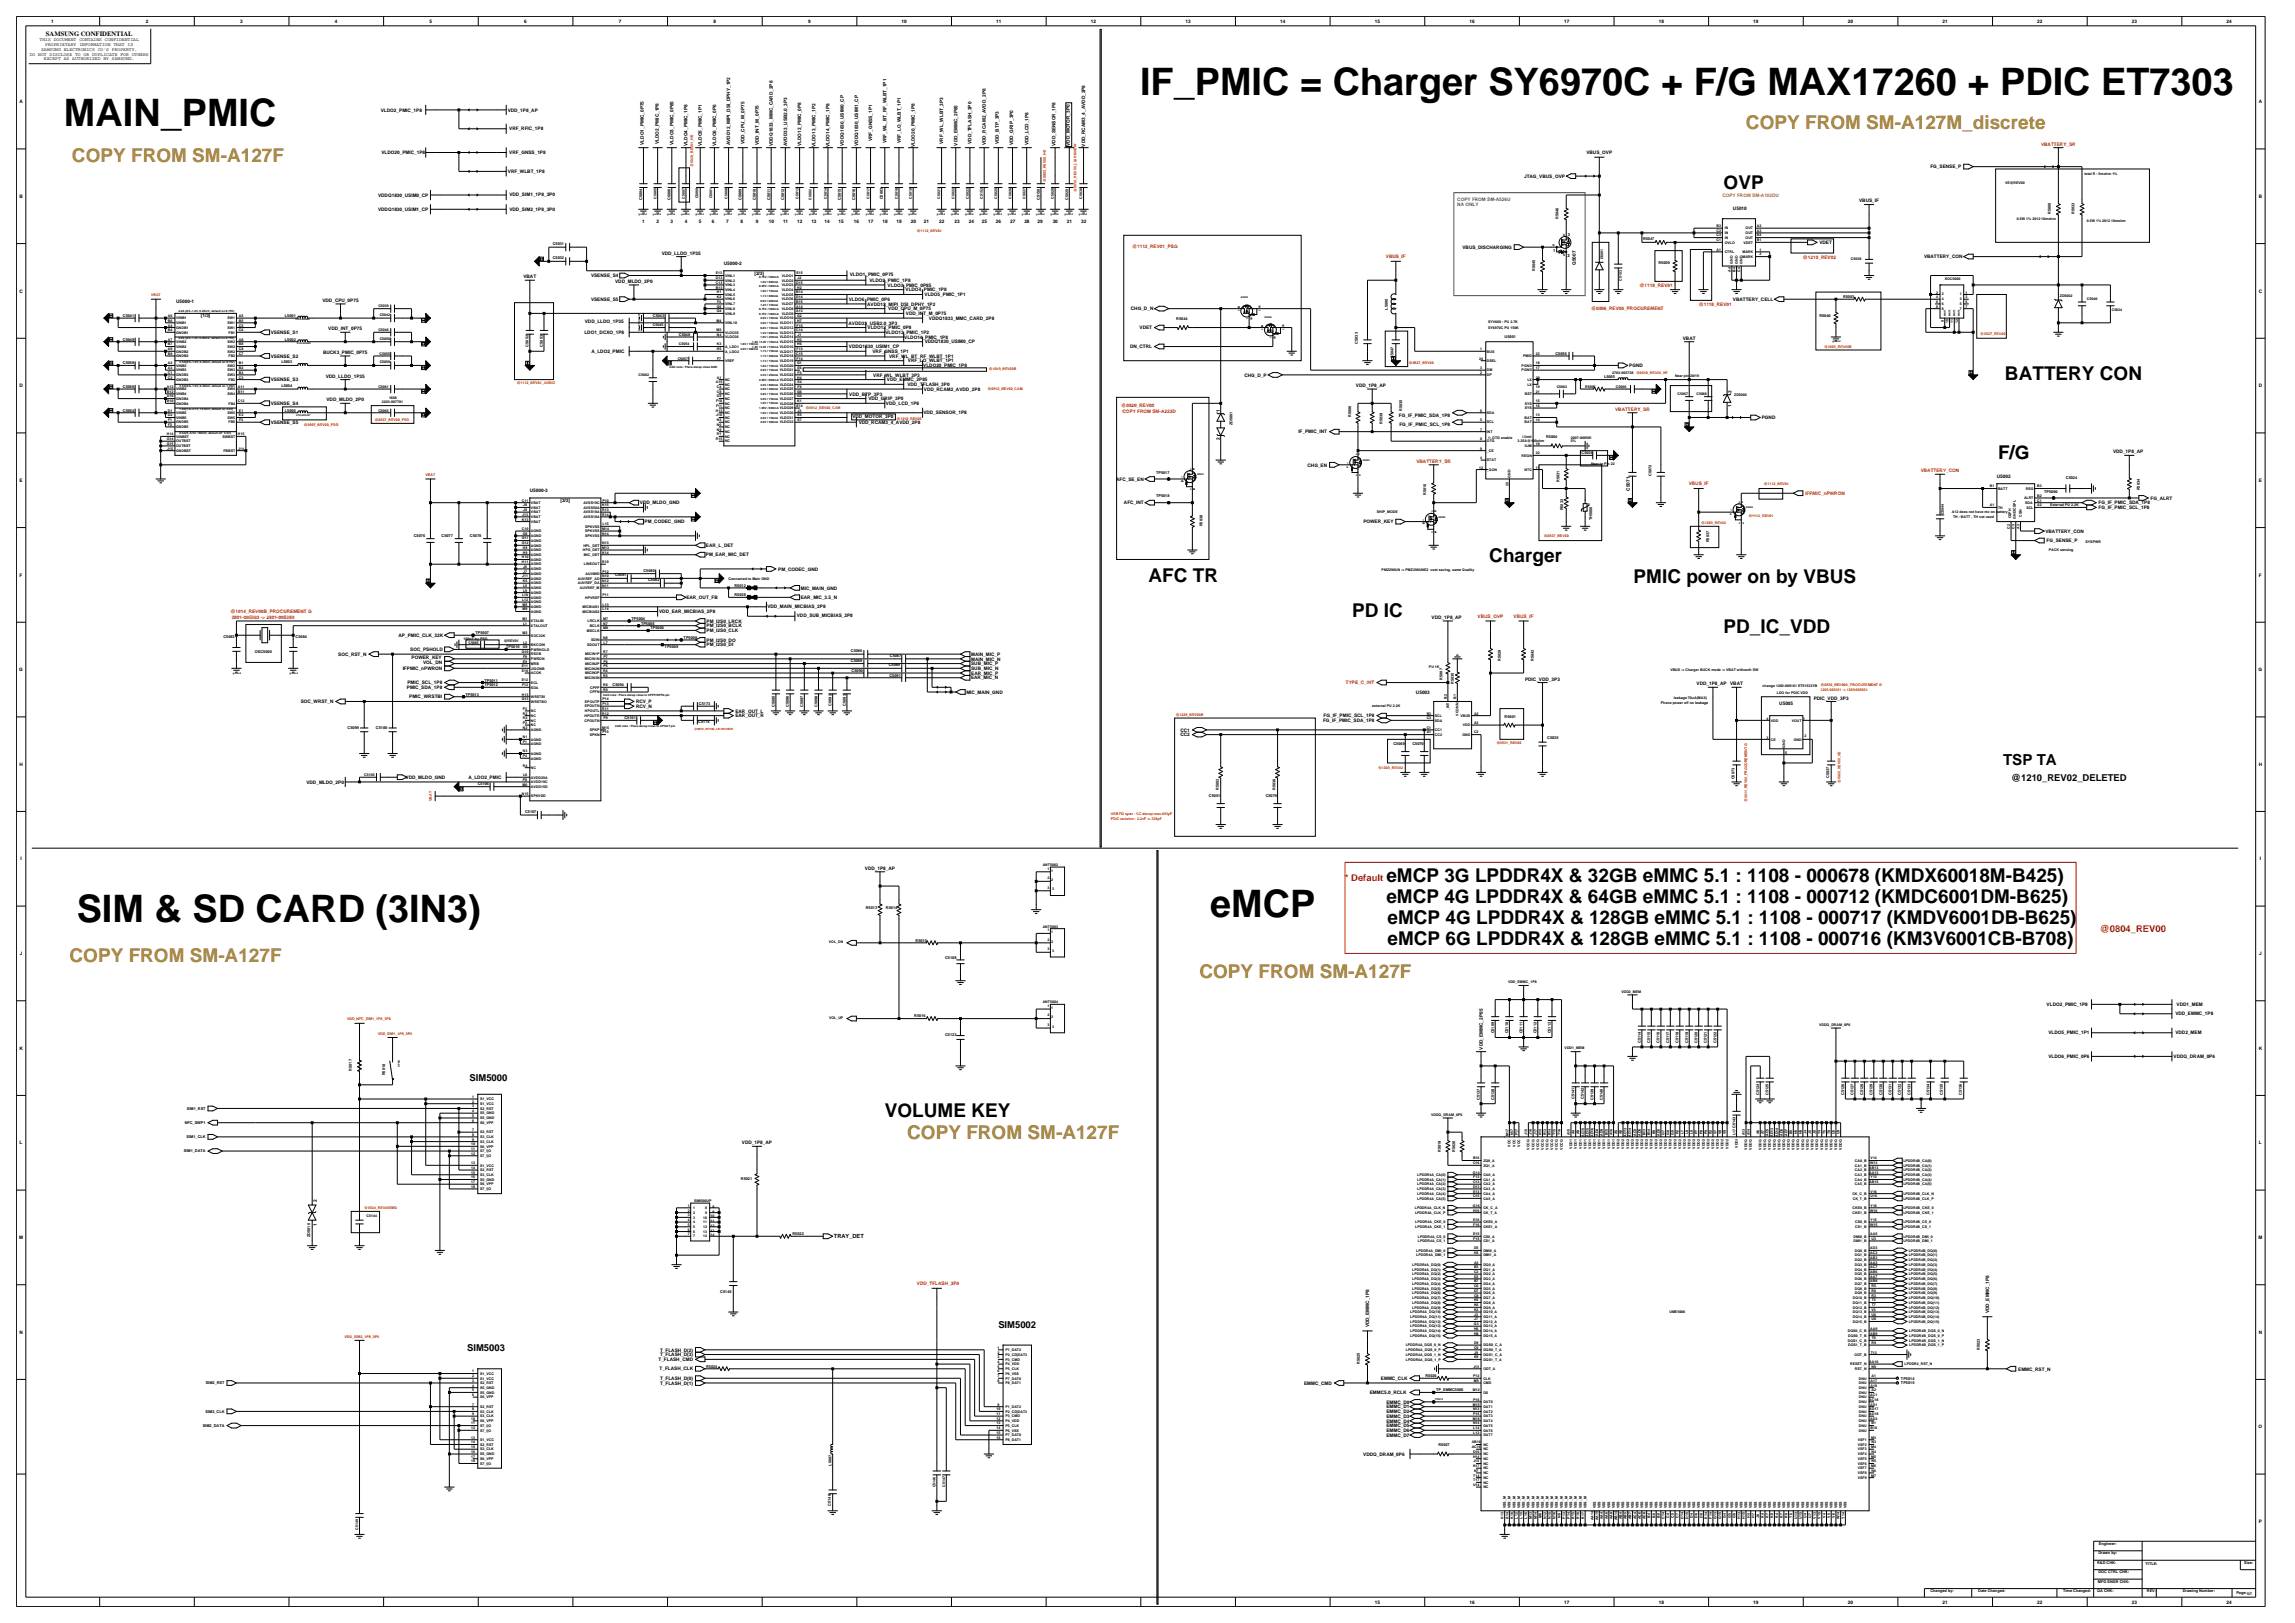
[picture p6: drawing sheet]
<svg xmlns="http://www.w3.org/2000/svg" width="420mm" height="297mm" viewBox="0 0 420 297" stroke-linecap="round" stroke-linejoin="round" font-family="sans-serif">
<defs><g id="words">
<g font-size="6.9">
<text x="208.6" y="17.4">IF_PMIC = Charger SY6970C + F/G MAX17260 + PDIC ET7303</text>
<text x="11.7" y="23">MAIN_PMIC</text>
<text x="221.5" y="167.8">eMCP</text>
<text x="14" y="168.6">SIM &amp; SD CARD (3IN3)</text>
</g>
<g font-size="3.5" fill="#a78423">
<text x="319.5" y="23.6">COPY FROM SM-A127M_discrete</text>
<text x="13.2" y="29.6">COPY FROM SM-A127F</text>
<text x="12.7" y="176">COPY FROM SM-A127F</text>
<text x="219.5" y="179">COPY FROM SM-A127F</text>
<text x="166" y="208.5">COPY FROM SM-A127F</text>
</g>
<g font-size="3.5">
<text x="315.4" y="34.5">OVP</text>
<text x="366.9" y="69.4">BATTERY CON</text>
<text x="365.7" y="84">F/G</text>
<text x="210.2" y="106.5">AFC TR</text>
<text x="272.6" y="102.8">Charger</text>
<text x="299" y="106.7">PMIC power on by VBUS</text>
<text x="247.4" y="113">PD IC</text>
<text x="315.4" y="115.8">PD_IC_VDD</text>
<text x="253.7" y="161.5">eMCP 3G LPDDR4X &amp; 32GB eMMC 5.1 : 1108 - 000678 (KMDX60018M-B425)</text>
<text x="253.7" y="165.2">eMCP 4G LPDDR4X &amp; 64GB eMMC 5.1 : 1108 - 000712 (KMDC6001DM-B625)</text>
<text x="253.9" y="169.1">eMCP 4G LPDDR4X &amp; 128GB eMMC 5.1 : 1108 - 000717 (KMDV6001DB-B625)</text>
<text x="253.9" y="173">eMCP 6G LPDDR4X &amp; 128GB eMMC 5.1 : 1108 - 000716 (KM3V6001CB-B708)</text>
<text x="161.9" y="204.3">VOLUME KEY</text>
</g>
<text font-size="2.8" x="366.6" y="140">TSP TA</text>
<g font-size="1.7">
<text x="368" y="142.9">@1210_REV02_DELETED</text>
<text x="85.9" y="197.8">SIM5000</text>
<text x="182.7" y="243.1">SIM5002</text>
<text x="85.5" y="247.2">SIM5003</text>
</g>
<g font-size="1.7" fill="#f00">
<text x="246.1" y="161.3">* Default</text>
<text x="384.3" y="170.6">@0804_REV00</text>
</g>
<text font-size="1.2" x="8.4" y="6.5">SAMSUNG CONFIDENTIAL</text>
<text font-size="1" x="152.6" y="226.6">TRAY_DET</text>
<g font-size=".9">
<text x="9.3" y="4.2">1</text>
<text x="26.7" y="4.2">2</text>
<text x="44" y="4.2">3</text>
<text x="61.3" y="4.2">4</text>
<text x="78.6" y="4.2">5</text>
<text x="95.9" y="4.2">6</text>
<text x="113.3" y="4.2">7</text>
<text x="130.6" y="4.2">8</text>
<text x="147.9" y="4.2">9</text>
<text x="165" y="4.2">10</text>
<text x="182.3" y="4.2">11</text>
<text x="199.6" y="4.2">12</text>
<text x="217" y="4.2">13</text>
<text x="234.3" y="4.2">14</text>
<text x="251.6" y="4.2">15</text>
<text x="268.9" y="4.2">16</text>
<text x="286.2" y="4.2">17</text>
<text x="303.6" y="4.2">18</text>
<text x="320.9" y="4.2">19</text>
<text x="338.2" y="4.2">20</text>
<text x="355.5" y="4.2">21</text>
<text x="372.8" y="4.2">22</text>
<text x="390.2" y="4.2">23</text>
<text x="407.5" y="4.2">24</text>
<text x="5.4" y="10.2">DO NOT DISCLOSE TO OR DUPLICATE FOR OTHERS</text>
<text x="7.3" y="7.6">THIS DOCUMENT CONTAINS CONFIDENTIAL</text>
<text x="7.5" y="9.3">SAMSUNG ELECTRONICS CO'S PROPERTY.</text>
<text x="8" y="11">EXCEPT AS AUTHORIZED BY SAMSUNG.</text>
<text x="8.3" y="8.4">PROPRIETARY INFORMATION THAT IS</text>
<text x="3.6" y="18.9">A</text>
<text x="69.7" y="20.5">VLDO2_PMIC_1P8</text>
<text x="92.9" y="20.4">VDD_1P8_AP</text>
<text x="93.2" y="23.9">VRF_RFIC_1P8</text>
<text x="413.4" y="18.9">A</text>
<text x="69.8" y="28.2">VLDO20_PMIC_1P8</text>
<text x="93.2" y="28.2">VRF_GNSS_1P8</text>
<text x="117.8" y="26.5" transform="rotate(-90 117.8 26.5)">VLDO1_PMIC_0P75</text>
<text x="120.6" y="26.4" transform="rotate(-90 120.6 26.4)">VLDO2_PMIC_1P8</text>
<text x="123.3" y="26.5" transform="rotate(-90 123.3 26.5)">VLDO3_PMIC_0P85</text>
<text x="125.8" y="26.7" transform="rotate(-90 125.8 26.7)">VLDO4_PMIC_1P8</text>
<text x="128.5" y="26.7" transform="rotate(-90 128.5 26.7)">VLDO5_PMIC_1P1</text>
<text x="131" y="26.7" transform="rotate(-90 131 26.7)">VLDO6_PMIC_0P6</text>
<text x="133.6" y="26.6" transform="rotate(-90 133.6 26.6)">AVDD12_MIPI_DSI_DPHY_1P2</text>
<text x="136.3" y="26.4" transform="rotate(-90 136.3 26.4)">VDD_CPU_M_0P75</text>
<text x="138.8" y="26.6" transform="rotate(-90 138.8 26.6)">VDD_INT_M_0P75</text>
<text x="141.4" y="26.7" transform="rotate(-90 141.4 26.7)">VDDQ1833_MMC_CARD_2P8</text>
<text x="144" y="26.7" transform="rotate(-90 144 26.7)">AVDD33_USB2.0_3P3</text>
<text x="146.6" y="26.7" transform="rotate(-90 146.6 26.7)">VLDO12_PMIC_0P8</text>
<text x="149.2" y="26.9" transform="rotate(-90 149.2 26.9)">VLDO13_PMIC_1P2</text>
<text x="151.8" y="26.9" transform="rotate(-90 151.8 26.9)">VLDO14_PMIC_1P8</text>
<text x="154.4" y="26.7" transform="rotate(-90 154.4 26.7)">VDDQ1830_USIM0_CP</text>
<text x="157" y="26.7" transform="rotate(-90 157 26.7)">VDDQ1830_USIM1_CP</text>
<text x="159.6" y="25.8" transform="rotate(-90 159.6 25.8)">VRF_GNSS_1P1</text>
<text x="162.2" y="26.2" transform="rotate(-90 162.2 26.2)">VRF_WL_BT_RF_WLBT_1P1</text>
<text x="164.8" y="26.3" transform="rotate(-90 164.8 26.3)">VRF_LO_WLBT_1P1</text>
<text x="167.4" y="26.9" transform="rotate(-90 167.4 26.9)">VLDO20_PMIC_1P8</text>
<text x="172.6" y="26.3" transform="rotate(-90 172.6 26.3)">VRF_WL_WLBT_3P3</text>
<text x="175.2" y="26.6" transform="rotate(-90 175.2 26.6)">VDD_EMMC_2P85</text>
<text x="177.8" y="26.4" transform="rotate(-90 177.8 26.4)">VDD_TFLASH_3P0</text>
<text x="180.4" y="26.6" transform="rotate(-90 180.4 26.6)">VDD_RCAM2_AVDD_2P8</text>
<text x="182.8" y="26.4" transform="rotate(-90 182.8 26.4)">VDD_BTP_3P3</text>
<text x="185.4" y="26.6" transform="rotate(-90 185.4 26.6)">VDD_GRIP_3P0</text>
<text x="188.2" y="26.6" transform="rotate(-90 188.2 26.6)">VDD_LCD_1P8</text>
<text x="193.2" y="26.7" transform="rotate(-90 193.2 26.7)">VDD_SENSOR_1P8</text>
<text x="195.8" y="26.7" transform="rotate(-90 195.8 26.7)">VDD_MOTOR_3P0</text>
<text x="198.6" y="26.8" transform="rotate(-90 198.6 26.8)">VDD_RCAM3_4_AVDD_2P8</text>
<text x="290.3" y="28.2">VBUS_OVP</text>
<text x="69.2" y="36">VDDQ1830_USIM0_CP</text>
<text x="92.9" y="31.7">VRF_WLBT_1P8</text>
<text x="93.2" y="35.8">VDD_SIM1_1P8_3P0</text>
<text x="278.9" y="32.6">JTAG_VBUS_OVP</text>
<text x="353.3" y="30.8">FG_SENSE_P</text>
<text x="3.6" y="36.2">B</text>
<text x="69.2" y="38.6">VDDQ1830_USIM1_CP</text>
<text x="93.2" y="38.6">VDD_SIM2_1P8_3P0</text>
<text x="117.5" y="40.9">1</text>
<text x="120.1" y="40.9">2</text>
<text x="122.7" y="40.9">3</text>
<text x="125.3" y="40.9">4</text>
<text x="127.9" y="40.9">5</text>
<text x="130.3" y="40.9">6</text>
<text x="132.9" y="40.9">7</text>
<text x="135.5" y="40.9">8</text>
<text x="138.3" y="40.9">9</text>
<text x="140.7" y="40.9">10</text>
<text x="143.3" y="40.9">11</text>
<text x="145.9" y="40.9">12</text>
<text x="148.5" y="40.9">13</text>
<text x="150.9" y="40.9">14</text>
<text x="153.5" y="40.9">15</text>
<text x="156.3" y="40.9">16</text>
<text x="158.9" y="40.9">17</text>
<text x="161.5" y="40.9">18</text>
<text x="164.1" y="40.9">19</text>
<text x="166.7" y="40.9">20</text>
<text x="169.1" y="40.9">21</text>
<text x="171.9" y="40.9">22</text>
<text x="174.7" y="40.9">23</text>
<text x="177.3" y="40.9">24</text>
<text x="179.7" y="40.9">25</text>
<text x="182.3" y="40.9">26</text>
<text x="184.9" y="40.9">27</text>
<text x="187.5" y="40.9">28</text>
<text x="189.8" y="40.9">29</text>
<text x="192.7" y="40.9">30</text>
<text x="195.3" y="40.9">31</text>
<text x="197.9" y="40.9">32</text>
<text x="317.1" y="38.5">U5010</text>
<text x="340.2" y="36.9">VBUS_IF</text>
<text x="413.4" y="36.2">B</text>
<text x="121.1" y="46.6">VDD_LLDO_1P35</text>
<text x="267.6" y="45.5">VBUS_DISCHARGING</text>
<text x="333" y="44.7">VDET</text>
<text x="352.1" y="47.3">VBATTERY_CON</text>
<text x="3.6" y="53.5">C</text>
<text x="95.8" y="50.9">VBAT</text>
<text x="108.2" y="50.7">VSENSE_S4</text>
<text x="112.6" y="51.8">VDD_MLDO_2P0</text>
<text x="132.5" y="48.5">U5000-2</text>
<text x="138.1" y="50.3">[2/3]</text>
<text x="155.5" y="50.5">VLDO1_PMIC_0P75</text>
<text x="159.1" y="51.5">VLDO2_PMIC_1P8</text>
<text x="162.4" y="52.5">VLDO3_PMIC_0P85</text>
<text x="165.7" y="53.3">VLDO4_PMIC_1P8</text>
<text x="288.4" y="48.5" transform="rotate(-90 288.4 48.5)">Q5007</text>
<text x="413.4" y="53.5">C</text>
<text x="32.2" y="55.4">U5000-1</text>
<text x="36.8" y="58.1">[1/3]</text>
<text x="59" y="55.3">VDD_CPU_0P75</text>
<text x="107" y="59.2">VDD_LLDO_1P35</text>
<text x="108.2" y="55.1">VSENSE_S5</text>
<text x="155.3" y="59.4">AVDD33_USB2.0_3P3</text>
<text x="155.3" y="55.1">VLDO6_PMIC_0P6</text>
<text x="158.7" y="55.9">AVDD12_MIPI_DSI_DPHY_1P2</text>
<text x="162.5" y="56.8">VDD_CPU_M_0P75</text>
<text x="165.8" y="57.7">VDD_INT_M_0P75</text>
<text x="169.2" y="54.2">VLDO5_PMIC_1P1</text>
<text x="170" y="58.5">VDDQ1833_MMC_CARD_2P8</text>
<text x="207" y="56.8">CHG_D_N</text>
<text x="317.1" y="55.1">VBATTERY_CELL</text>
<text x="49.5" y="61.1">VSENSE_S1</text>
<text x="49.5" y="65.5">VSENSE_S2</text>
<text x="59.1" y="64.8">BUCK3_PMIC_0P75</text>
<text x="60.1" y="60.5">VDD_INT_0P75</text>
<text x="106.9" y="61.1">LDO1_DCXO_1P8</text>
<text x="108.2" y="64.6">A_LDO2_PMIC</text>
<text x="155.4" y="63.7">VDDQ1830_USIM1_CP</text>
<text x="158.8" y="60.2">VLDO12_PMIC_0P8</text>
<text x="159.7" y="64.6">VRF_GNSS_1P1</text>
<text x="162" y="61.1">VLDO13_PMIC_1P2</text>
<text x="162.7" y="65.5">VRF_WL_BT_RF_WLBT_1P1</text>
<text x="165.5" y="62">VLDO14_PMIC_1P8</text>
<text x="169.2" y="62.8">VDDQ1830_USIM0_CP</text>
<text x="206.8" y="63.7">DN_CTRL</text>
<text x="208.6" y="60.2">VDET</text>
<text x="308" y="62.2">VBAT</text>
<text x="3.6" y="70.9">D</text>
<text x="49.5" y="69.8">VSENSE_S3</text>
<text x="59.6" y="69.1">VDD_LLDO_1P35</text>
<text x="159.8" y="68.9">VRF_WL_WLBT_3P3</text>
<text x="162.3" y="69.8">VDD_EMMC_2P85</text>
<text x="166.1" y="70.6">VDD_TFLASH_3P0</text>
<text x="166.2" y="66.3">VRF_LO_WLBT_1P1</text>
<text x="169" y="67.2">VLDO20_PMIC_1P8</text>
<text x="169.1" y="71.5">VDD_RCAM2_AVDD_2P8</text>
<text x="227.7" y="68.9">CHG_D_P</text>
<text x="248.1" y="70.9">VDD_1P8_AP</text>
<text x="298.2" y="67.2">PGND</text>
<text x="316.9" y="71.8" transform="rotate(-90 316.9 71.8)">2</text>
<text x="413.4" y="70.9">D</text>
<text x="49.5" y="74.1">VSENSE_S4</text>
<text x="49.5" y="77.6">VSENSE_S5</text>
<text x="59.7" y="73.5">VDD_MLDO_2P0</text>
<text x="155.4" y="72.4">VDD_BTP_3P3</text>
<text x="156" y="76.5">VDD_MOTOR_3P0</text>
<text x="157.1" y="77.6">VDD_RCAM3_4_AVDD_2P8</text>
<text x="158.9" y="73.2">VDD_GRIP_3P0</text>
<text x="162.1" y="74.1">VDD_LCD_1P8</text>
<text x="169" y="75.8">VDD_SENSOR_1P8</text>
<text x="223.2" y="75.3" transform="rotate(-90 223.2 75.3)">1</text>
<text x="256" y="76.3">FG_IF_PMIC_SDA_1P8</text>
<text x="316.9" y="74.5" transform="rotate(-90 316.9 74.5)">1</text>
<text x="322.4" y="76.7">PGND</text>
<text x="223.2" y="80.6" transform="rotate(-90 223.2 80.6)">2</text>
<text x="237.6" y="79.3">IF_PMIC_INT</text>
<text x="256.1" y="78">FG_IF_PMIC_SCL_1P8</text>
<text x="386.7" y="83">VDD_1P8_AP</text>
<text x="3.6" y="88.2">E</text>
<text x="204.2" y="88">AFC_SE_EN</text>
<text x="239.3" y="85.4">CHG_EN</text>
<text x="298.3" y="89.8" transform="rotate(-90 298.3 89.8)">C5071</text>
<text x="365.4" y="87.4">U5002</text>
<text x="413.4" y="88.2">E</text>
<text x="97" y="90">U5000-3</text>
<text x="102.6" y="91.9">[3/3]</text>
<text x="117.1" y="92.3">VDD_MLDO_GND</text>
<text x="118" y="95.8">PM_CODEC_GND</text>
<text x="205.7" y="92.3">AFC_INT</text>
<text x="249.5" y="95.8">POWER_KEY</text>
<text x="384.1" y="92.3">FG_IF_PMIC_SDA_1P8</text>
<text x="384.1" y="93.2">FG_IF_PMIC_SCL_1P8</text>
<text x="393.6" y="91.4">FG_ALRT</text>
<text x="129.2" y="100.1">EAR_L_DET</text>
<text x="129.2" y="101.8">PM_EAR_MIC_DET</text>
<text x="374.3" y="97.5">VBATTERY_CON</text>
<text x="374.5" y="99.2">FG_SENSE_P</text>
<text x="3.6" y="105.5">F</text>
<text x="142.4" y="104.4">PM_CODEC_GND</text>
<text x="146.5" y="107.9">MIC_MAIN_GND</text>
<text x="413.4" y="105.5">F</text>
<text x="120.6" y="112.2">VDD_EAR_MICBIAS_2P8</text>
<text x="125.6" y="109.6">EAR_OUT_FB</text>
<text x="129.3" y="113.9">PM_I2S0_LRCK</text>
<text x="140.4" y="111.2">VDD_MAIN_MICBIAS_2P8</text>
<text x="145.8" y="112.9">VDD_SUB_MICBIAS_2P8</text>
<text x="146.5" y="109.6">EAR_MIC_3.5_N</text>
<text x="262" y="113.3">VDD_1P8_AP</text>
<text x="72.9" y="116.6">AP_PMIC_CLK_32K</text>
<text x="75.1" y="119.1">SOC_PSHOLD</text>
<text x="129.3" y="117.4">PM_I2S0_DO</text>
<text x="129.3" y="115.7">PM_I2S0_CLK</text>
<text x="129.3" y="114.8">PM_I2S0_BCLK</text>
<text x="129.3" y="118.3">PM_I2S0_DI</text>
<text x="3.5" y="122.8">G</text>
<text x="61.9" y="120">SOC_RST_N</text>
<text x="73.7" y="122.6">IFPMIC_nPWRON</text>
<text x="74.6" y="125.2">PMIC_SCL_1P8</text>
<text x="75.3" y="120.7">POWER_KEY</text>
<text x="77.4" y="121.5">VOL_DN</text>
<text x="177.7" y="124.3">EAR_MIC_N</text>
<text x="177.7" y="122.6">SUB_MIC_N</text>
<text x="177.7" y="121.7">SUB_MIC_P</text>
<text x="177.7" y="120.9">MAIN_MIC_N</text>
<text x="177.7" y="120">MAIN_MIC_P</text>
<text x="177.8" y="123.5">EAR_MIC_P</text>
<text x="279.1" y="124.6">PDIC_VDD_3P3</text>
<text x="310.5" y="125.4">VDD_1P8_AP</text>
<text x="316.6" y="125.4">VBAT</text>
<text x="413.3" y="122.8">G</text>
<text x="55" y="128.7">SOC_WRST_N</text>
<text x="74.5" y="126.1">PMIC_SDA_1P8</text>
<text x="74.9" y="127.8">PMIC_WRSTBI</text>
<text x="116.4" y="129.5">RCV_N</text>
<text x="116.4" y="128.7">RCV_P</text>
<text x="134.6" y="130.4">EAR_OUT_L</text>
<text x="134.6" y="131.3">EAR_OUT_R</text>
<text x="176.8" y="126.9">MIC_MAIN_GND</text>
<text x="242.2" y="131.3">FG_IF_PMIC_SCL_1P8</text>
<text x="259.1" y="126.9">U5003</text>
<text x="325.6" y="129">U5005</text>
<text x="331.9" y="128">PDIC_VDD_3P3</text>
<text x="216" y="133.9">CC1</text>
<text x="216" y="134.7">CC2</text>
<text x="242.1" y="132.1">FG_IF_PMIC_SDA_1P8</text>
<text x="3.6" y="140.2">H</text>
<text x="56.1" y="143.4">VDD_MLDO_2P0</text>
<text x="74.2" y="142.5">VDD_MLDO_GND</text>
<text x="85.7" y="142.5">A_LDO2_PMIC</text>
<text x="413.4" y="140.2">H</text>
<text x="3.7" y="157.5">I</text>
<text x="158.3" y="159.2">VDD_1P8_AP</text>
<text x="413.5" y="157.5">I</text>
<text x="3.6" y="174.8">J</text>
<text x="413.4" y="174.8">J</text>
<text x="374.5" y="184.2">VLDO2_PMIC_1P8</text>
<text x="398.1" y="185.8">VDD_EMMC_1P8</text>
<text x="398.3" y="184.1">VDD1_MEM</text>
<text x="374.9" y="189.3">VLDO5_PMIC_1P1</text>
<text x="398.1" y="189.3">VDD2_MEM</text>
<text x="3.6" y="192.1">K</text>
<text x="271.3" y="192.1" transform="rotate(-90 271.3 192.1)">VDD_EMMC_2P85</text>
<text x="374.9" y="193.6">VLDO6_PMIC_0P6</text>
<text x="397.8" y="193.6">VDDQ_DRAM_0P6</text>
<text x="413.4" y="192.1">K</text>
<text x="3.6" y="209.4">L</text>
<text x="135.8" y="209.4">VDD_1P8_AP</text>
<text x="413.4" y="209.4">L</text>
<text x="58" y="220" transform="rotate(-90 58 220)">2</text>
<text x="3.5" y="226.7">M</text>
<text x="58" y="224.3" transform="rotate(-90 58 224.3)">1</text>
<text x="413.3" y="226.7">M</text>
<text x="3.6" y="244.1">N</text>
<text x="250.6" y="242.9" transform="rotate(-90 250.6 242.9)">VDD_EMMC_1P8</text>
<text x="364" y="240.3" transform="rotate(-90 364 240.3)">VDD_EMMC_1P8</text>
<text x="413.4" y="244.1">N</text>
<text x="120.5" y="249.1">T_FLASH_CMD</text>
<text x="120.7" y="250.7">T_FLASH_CLK</text>
<text x="120.8" y="247.3">T_FLASH_D(2)</text>
<text x="120.8" y="248.2">T_FLASH_D(3)</text>
<text x="369.3" y="250.8">EMMC_RST_N</text>
<text x="120.8" y="252.5">T_FLASH_D(0)</text>
<text x="120.8" y="253.4">T_FLASH_D(1)</text>
<text x="238.7" y="253.4">EMMC_CMD</text>
<text x="250.7" y="255.1">EMMC5.0_RCLK</text>
<text x="252.7" y="252.5">EMMC_CLK</text>
<text x="253.7" y="257.7">EMMC_D1</text>
<text x="253.7" y="256.8">EMMC_D0</text>
<text x="253.7" y="262.9">EMMC_D7</text>
<text x="253.7" y="262">EMMC_D6</text>
<text x="253.7" y="260.3">EMMC_D4</text>
<text x="253.7" y="258.6">EMMC_D2</text>
<text x="253.7" y="261.2">EMMC_D5</text>
<text x="253.7" y="259.4">EMMC_D3</text>
<text x="413.3" y="261.4">O</text>
<text x="249.5" y="266.4">VDDQ_DRAM_0P6</text>
<text x="413.4" y="278.7">P</text>
<text x="251.6" y="293.4">15</text>
<text x="268.9" y="293.4">16</text>
<text x="286.2" y="293.4">17</text>
<text x="303.6" y="293.4">18</text>
<text x="320.9" y="293.4">19</text>
<text x="338.2" y="293.4">20</text>
<text x="355.5" y="293.4">21</text>
<text x="372.8" y="293.4">22</text>
<text x="390.2" y="293.4">23</text>
<text x="407.5" y="293.4">24</text>
</g>
<g font-size=".9" fill="#f00">
<text x="373.5" y="26.7">VBATTERY_SR</text>
<text x="207.2" y="45.4">@1112_REV01_PSG</text>
<text x="253.6" y="47.3">VBUS_IF</text>
<text x="329.9" y="47.4">@1210_REV02</text>
<text x="300.1" y="52.6">@1118_REV01</text>
<text x="291.2" y="56.7">@0906_REV00_PROCUREMENT</text>
<text x="310.9" y="56">@1118_REV01</text>
<text x="205.2" y="74.5">@0820_REV00</text>
<text x="205.4" y="75.5">COPY FROM SM-A223D</text>
<text x="295.6" y="75.2">VBATTERY_SR</text>
<text x="259.2" y="84.7">VBATTERY_SR</text>
<text x="309" y="88.8">VBUS_IF</text>
<text x="351.5" y="86.4">VBATTERY_CON</text>
<text x="330.4" y="90.6">IFPMIC_nPWRON</text>
<text x="42.2" y="112.1">@1014_REV00B_PROCUREMENT G</text>
<text x="42.4" y="113.2">2801-005393 -&gt; 2801-005389</text>
<text x="270.4" y="113.1">VBUS_OVP</text>
<text x="277" y="113.1">VBUS_IF</text>
<text x="246.3" y="125.2">TYPE_C_INT</text>
<text x="167.8" y="235.2">VDD_TFLASH_3P0</text>
</g>
<g font-size=".9" fill="#00f">
<text x="266.7" y="36.8">COPY FROM SM-A526U</text>
<text x="266.7" y="37.6">NA ONLY</text>
</g>
<text font-size=".9" fill="#a78423" x="315.2" y="36.1">COPY FROM SM-A102DU</text>
<g font-size=".8">
<text x="284.2" y="46.1">1</text>
<text x="286.8" y="47.1">2</text>
<text x="286.9" y="43.2">3</text>
</g>
<g font-size=".7" fill="#f00">
<text x="126.8" y="30.5" transform="rotate(-90 126.8 30.5)">@0929_REV01_HE</text>
<text x="191.4" y="33.3" transform="rotate(-90 191.4 33.3)">@0902_REV00_HE</text>
<text x="197" y="35" transform="rotate(-90 197 35)">@0812_REV00_LSI REVIEW</text>
<text x="167.8" y="42.4">@1112_REV01</text>
<text x="27.7" y="54.1">VBAT</text>
<text x="333.8" y="63.6">@1025_REV00B</text>
<text x="362.4" y="61.2">@0827_REV00</text>
<text x="94.6" y="70.3">@1112_REV01_AUDIO</text>
<text x="180.7" y="71.4">@0812_REV00_CAM</text>
<text x="181" y="67.7">@1019_REV00B</text>
<text x="257.8" y="66.7">@0827_REV00</text>
<text x="299.4" y="68.4">@0910_REV00_HE</text>
<text x="55.6" y="77.9">@0827_REV00_PSG</text>
<text x="68.6" y="77">@0827_REV00_PSG</text>
<text x="147.4" y="74.9">@0812_REV00_CAM</text>
<text x="164.1" y="76.8">@1210_REV02</text>
<text x="77.9" y="87">VBAT</text>
<text x="322.8" y="88.7">@1112_REV01</text>
<text x="311.3" y="95.9">@1209_REV02</text>
<text x="320" y="94.6">@1112_REV01</text>
<text x="282.5" y="98.3">@0827_REV00</text>
<text x="333.2" y="125.5">@0930_REV00A_PROCUREMENT G</text>
<text x="215.2" y="131">@1228_REV02B</text>
<text x="333.2" y="126.4">1203-009161 -&gt; 1203-008251</text>
<text x="273.8" y="136.2">@0831_REV00</text>
<text x="252.2" y="140.7">@1209_REV02</text>
<text x="336.8" y="143.3" transform="rotate(-90 336.8 143.3)">@0902_REV00_HE</text>
<text x="79" y="146.6" transform="rotate(-90 79 146.6)">VBAT</text>
<text x="203.3" y="149.1">USB PD spec : CC decap max.600pF</text>
<text x="319.8" y="146.8" transform="rotate(-90 319.8 146.8)">@0811_REV00_PROCUREMENT G</text>
<text x="203.3" y="150">PDIC revision : 2.2nF -&gt; 330pF</text>
<text x="63.5" y="186.6">VDD_NFC_SIM1_1P8_3P0</text>
<text x="69.1" y="189.4">VDD_SIM1_1P8_3P0</text>
<text x="66.7" y="221.2">@0924_REV00SMD</text>
<text x="63.1" y="244.9">VDD_SIM2_1P8_3P0</text>
</g>
<g font-size=".7">
<text x="366.9" y="33.7">VE@REV00</text>
<text x="381.5" y="32">total R : 5mohm 1%</text>
<text x="117.5" y="36.6" transform="rotate(-90 117.5 36.6)">C5004</text>
<text x="120.1" y="36.3" transform="rotate(-90 120.1 36.3)">C5005</text>
<text x="122.7" y="36.6" transform="rotate(-90 122.7 36.6)">C5006</text>
<text x="125.3" y="36.3" transform="rotate(-90 125.3 36.3)">C5007</text>
<text x="127.8" y="36.3" transform="rotate(-90 127.8 36.3)">C5000</text>
<text x="130.3" y="36.3" transform="rotate(-90 130.3 36.3)">C5001</text>
<text x="133.1" y="36.3" transform="rotate(-90 133.1 36.3)">C5008</text>
<text x="135.7" y="36.6" transform="rotate(-90 135.7 36.6)">C5009</text>
<text x="138.3" y="36.6" transform="rotate(-90 138.3 36.6)">C5010</text>
<text x="140.9" y="36.6" transform="rotate(-90 140.9 36.6)">C5011</text>
<text x="143.5" y="36.6" transform="rotate(-90 143.5 36.6)">C5012</text>
<text x="146.1" y="36.3" transform="rotate(-90 146.1 36.3)">C5013</text>
<text x="148.5" y="36.5" transform="rotate(-90 148.5 36.5)">C5002</text>
<text x="151.3" y="36.3" transform="rotate(-90 151.3 36.3)">C5014</text>
<text x="153.9" y="36.6" transform="rotate(-90 153.9 36.6)">C5015</text>
<text x="156.5" y="36.6" transform="rotate(-90 156.5 36.6)">C5016</text>
<text x="159.1" y="36.3" transform="rotate(-90 159.1 36.3)">C5017</text>
<text x="161.5" y="36.5" transform="rotate(-90 161.5 36.5)">C5003</text>
<text x="164.3" y="36.3" transform="rotate(-90 164.3 36.3)">C5018</text>
<text x="166.9" y="36.3" transform="rotate(-90 166.9 36.3)">C5019</text>
<text x="172.1" y="36.3" transform="rotate(-90 172.1 36.3)">C5021</text>
<text x="174.7" y="36.3" transform="rotate(-90 174.7 36.3)">C5022</text>
<text x="177.3" y="36.3" transform="rotate(-90 177.3 36.3)">C5023</text>
<text x="179.9" y="36.3" transform="rotate(-90 179.9 36.3)">C5152</text>
<text x="182.5" y="36.3" transform="rotate(-90 182.5 36.3)">C5025</text>
<text x="185.1" y="36.3" transform="rotate(-90 185.1 36.3)">C5026</text>
<text x="187.7" y="36.3" transform="rotate(-90 187.7 36.3)">C5027</text>
<text x="190.3" y="36.6" transform="rotate(-90 190.3 36.6)">C5150</text>
<text x="192.9" y="36.3" transform="rotate(-90 192.9 36.3)">C5028</text>
<text x="195.5" y="36.6" transform="rotate(-90 195.5 36.6)">C5029</text>
<text x="198.1" y="36.3" transform="rotate(-90 198.1 36.3)">C5030</text>
<text x="285.2" y="40" transform="rotate(-90 285.2 40)">R5046</text>
<text x="314.1" y="41.5">B3</text>
<text x="315.6" y="42">IN</text>
<text x="319.5" y="42">OUT</text>
<text x="321.5" y="41.5">A2</text>
<text x="369.1" y="40.2">0.5W 1% 2012 10mohm</text>
<text x="375.3" y="39.2" transform="rotate(-90 375.3 39.2)">R5000</text>
<text x="379.6" y="39.2" transform="rotate(-90 379.6 39.2)">R5033</text>
<text x="381.9" y="40.7">0.5W 1% 2012 10mohm</text>
<text x="101.2" y="44.9">C5031</text>
<text x="101.2" y="47.5">C5032</text>
<text x="293.4" y="47.5" transform="rotate(-90 293.4 47.5)">D5001</text>
<text x="300.7" y="43.9">R5047</text>
<text x="314.1" y="44.1">C1</text>
<text x="314.1" y="42.4">C2</text>
<text x="314.1" y="43.3">C3</text>
<text x="314.1" y="45.9">A1</text>
<text x="315.6" y="44.6">OVLO</text>
<text x="315.6" y="42.8">IN</text>
<text x="315.6" y="43.7">IN</text>
<text x="315.6" y="46.3">CTRL</text>
<text x="318.9" y="47.2">MARK</text>
<text x="318.9" y="46.3">MARK</text>
<text x="319.1" y="44.6">VDET</text>
<text x="319.5" y="42.8">OUT</text>
<text x="319.5" y="43.7">OUT</text>
<text x="321.5" y="42.4">A3</text>
<text x="321.5" y="44.1">B1</text>
<text x="321.5" y="43.3">B2</text>
<text x="322" y="45.9">1</text>
<text x="322" y="46.7">2</text>
<text x="338.7" y="47.6">C5038</text>
<text x="131" y="51.1">D13</text>
<text x="131" y="52.8">B13</text>
<text x="131" y="52">C13</text>
<text x="131" y="50.2">E13</text>
<text x="131.2" y="53.7">H1</text>
<text x="132.7" y="51.5">VINL2</text>
<text x="132.7" y="50.6">VINL1</text>
<text x="132.7" y="53.2">VINL4</text>
<text x="132.7" y="52.4">VINL3</text>
<text x="143.1" y="51.5">VLDO2</text>
<text x="143.1" y="53.2">VLDO4</text>
<text x="143.1" y="52.4">VLDO3</text>
<text x="143.1" y="50.6">VLDO1</text>
<text x="145.7" y="52">D15</text>
<text x="145.7" y="53.7">B14</text>
<text x="145.8" y="50.2">E15</text>
<text x="145.9" y="52.8">H2</text>
<text x="146" y="51.1">J2</text>
<text x="280.9" y="49.5" transform="rotate(-90 280.9 49.5)">R5045</text>
<text x="296.8" y="51.4" transform="rotate(-90 296.8 51.4)">C5153</text>
<text x="303.5" y="48.2">R5009</text>
<text x="316.7" y="49.8" transform="rotate(-90 316.7 49.8)">A4</text>
<text x="317.1" y="48.2" transform="rotate(-90 317.1 48.2)">GND</text>
<text x="317.6" y="49.8" transform="rotate(-90 317.6 49.8)">B4</text>
<text x="318" y="48.2" transform="rotate(-90 318 48.2)">GND</text>
<text x="318.5" y="49.8" transform="rotate(-90 318.5 49.8)">C4</text>
<text x="318.9" y="48.2" transform="rotate(-90 318.9 48.2)">GND</text>
<text x="354.3" y="53.7">2</text>
<text x="355.9" y="51.3">SOC5000</text>
<text x="359.7" y="53.7">1</text>
<text x="22.5" y="58">C5041</text>
<text x="30.7" y="58.9">B6</text>
<text x="30.7" y="59.7">A4</text>
<text x="30.7" y="58">A6</text>
<text x="32.2" y="59.3">VINB1</text>
<text x="32.2" y="58.4">VINB1</text>
<text x="41.6" y="59.3">SW1</text>
<text x="41.6" y="58.4">SW1</text>
<text x="43.7" y="59.7">C5</text>
<text x="43.7" y="58.9">B5</text>
<text x="43.7" y="58">A5</text>
<text x="52.1" y="58">L5001</text>
<text x="69.3" y="56.3">C5039</text>
<text x="69.5" y="57.8">C5042</text>
<text x="119.5" y="58">C5043</text>
<text x="119.5" y="59.7">C5045</text>
<text x="131.2" y="58.9">M4</text>
<text x="131.2" y="56.3">G5</text>
<text x="131.2" y="57.1">G4</text>
<text x="131.2" y="54.5">K2</text>
<text x="131.2" y="55.4">F4</text>
<text x="132.7" y="59.3">VINL10</text>
<text x="132.7" y="55">VINL6</text>
<text x="132.7" y="56.7">VINL8</text>
<text x="132.7" y="54.1">VINL5</text>
<text x="132.7" y="55.8">VINL7</text>
<text x="132.7" y="57.6">VINL9</text>
<text x="142.7" y="59.3">VLDO11</text>
<text x="142.7" y="58.4">VLDO10</text>
<text x="143.1" y="55">VLDO6</text>
<text x="143.1" y="54.1">VLDO5</text>
<text x="143.1" y="55.8">VLDO7</text>
<text x="143.1" y="57.6">VLDO9</text>
<text x="143.1" y="56.7">VLDO8</text>
<text x="145.7" y="54.5">D14</text>
<text x="145.7" y="55.4">B15</text>
<text x="145.7" y="57.1">A13</text>
<text x="145.7" y="56.3">A14</text>
<text x="145.8" y="59.7">F15</text>
<text x="145.9" y="58">G2</text>
<text x="145.9" y="58.9">H7</text>
<text x="215.3" y="58.6">R5044</text>
<text x="254" y="56.7" transform="rotate(-90 254 56.7)">L5000</text>
<text x="272.3" y="59.1">SYV660 : PU 2.7K</text>
<text x="333" y="58">R5040</text>
<text x="337.3" y="54.5">R5003</text>
<text x="354.3" y="54.6">4</text>
<text x="354.3" y="55.4">6</text>
<text x="354.3" y="56.3">8</text>
<text x="355.4" y="54.9">4</text>
<text x="355.4" y="55.8">6</text>
<text x="355.4" y="56.7">8</text>
<text x="355.4" y="54">2</text>
<text x="355.7" y="58.9" transform="rotate(-90 355.7 58.9)">9</text>
<text x="356.6" y="59.1" transform="rotate(-90 356.6 59.1)">10</text>
<text x="357.5" y="59.1" transform="rotate(-90 357.5 59.1)">11</text>
<text x="358.3" y="59.1" transform="rotate(-90 358.3 59.1)">12</text>
<text x="358.7" y="55.8">5</text>
<text x="358.7" y="56.7">7</text>
<text x="358.7" y="54">1</text>
<text x="358.7" y="54.9">3</text>
<text x="359.7" y="55.4">5</text>
<text x="359.7" y="56.3">7</text>
<text x="359.7" y="54.6">3</text>
<text x="377" y="54.4">ZD5002</text>
<text x="381.9" y="55">C5040</text>
<text x="386.5" y="56.9">C5034</text>
<text x="22.5" y="62.3">C5049</text>
<text x="30.7" y="63.2">B7</text>
<text x="30.7" y="64.9">B9</text>
<text x="30.7" y="64.1">A9</text>
<text x="30.7" y="60.6">B4</text>
<text x="30.7" y="62.3">A7</text>
<text x="32.2" y="63.6">VINB2</text>
<text x="32.2" y="65.4">GNDB2</text>
<text x="32.2" y="64.5">GNDB2</text>
<text x="32.2" y="61">GNDB1</text>
<text x="32.2" y="60.2">GNDB1</text>
<text x="32.2" y="62.8">VINB2</text>
<text x="41.6" y="60.2">SW1</text>
<text x="41.6" y="64.5">SW2</text>
<text x="41.6" y="63.6">SW2</text>
<text x="41.6" y="62.8">SW2</text>
<text x="41.8" y="61">FB1</text>
<text x="41.8" y="65.4">FB2</text>
<text x="43.7" y="60.6">C6</text>
<text x="43.7" y="64.9">C7</text>
<text x="43.7" y="64.1">C8</text>
<text x="43.7" y="63.2">B8</text>
<text x="43.7" y="62.3">A8</text>
<text x="52.1" y="62.3">L5002</text>
<text x="69.3" y="60.6">C5046</text>
<text x="69.5" y="64.9">C5055</text>
<text x="69.5" y="62.1">C5050</text>
<text x="96.7" y="63.4" transform="rotate(-90 96.7 63.4)">C5052</text>
<text x="99.3" y="63.4" transform="rotate(-90 99.3 63.4)">C5053</text>
<text x="124" y="65.8">C5057</text>
<text x="124.2" y="61.5">C5048</text>
<text x="124.2" y="63.2">C5054</text>
<text x="131.2" y="60.6">M3</text>
<text x="131.2" y="63.2">K3</text>
<text x="131.2" y="61.5">N4</text>
<text x="131.2" y="64.1">H5</text>
<text x="131.2" y="65.8">F7</text>
<text x="132.7" y="63.6">A_LDO1</text>
<text x="132.7" y="61">VLDO35</text>
<text x="132.7" y="61.9">VLDO36</text>
<text x="132.7" y="64.5">A_LDO2</text>
<text x="142.7" y="63.6">VLDO16</text>
<text x="142.7" y="61.9">VLDO14</text>
<text x="142.7" y="62.8">VLDO15</text>
<text x="142.7" y="64.5">VLDO17</text>
<text x="142.7" y="60.2">VLDO12</text>
<text x="142.7" y="61">VLDO13</text>
<text x="142.7" y="65.4">VLDO18</text>
<text x="145.7" y="60.6">C14</text>
<text x="145.7" y="64.9">C15</text>
<text x="145.8" y="64.1">F13</text>
<text x="145.8" y="65.8">F14</text>
<text x="145.9" y="63.2">H6</text>
<text x="145.9" y="62.3">H3</text>
<text x="146" y="61.5">J1</text>
<text x="248.5" y="62.9" transform="rotate(-90 248.5 62.9)">C5033</text>
<text x="255" y="65.5" transform="rotate(-90 255 65.5)">C5047</text>
<text x="270.7" y="65.8">24</text>
<text x="270.9" y="64.1">1</text>
<text x="272.1" y="64.5">BUS</text>
<text x="272.3" y="60.1">SY6970C PU 150K</text>
<text x="275.4" y="61.9">U5001</text>
<text x="278.7" y="65.4">PMID</text>
<text x="281.1" y="64.9">23</text>
<text x="284.7" y="64.9">C5056</text>
<text x="22.5" y="71">C5060</text>
<text x="22.5" y="66.7">C5058</text>
<text x="30.6" y="71.9">B12</text>
<text x="30.6" y="71">A12</text>
<text x="30.7" y="68.4">C1</text>
<text x="30.7" y="69.3">C2</text>
<text x="30.7" y="66.7">A2</text>
<text x="30.7" y="67.5">A3</text>
<text x="32.2" y="68.8">GNDB3</text>
<text x="32.2" y="69.7">GNDB3</text>
<text x="32.2" y="71.4">VINB4</text>
<text x="32.2" y="67.1">VINB3</text>
<text x="32.2" y="68">VINB3</text>
<text x="41.6" y="67.1">SW3</text>
<text x="41.6" y="68">SW3</text>
<text x="41.6" y="68.8">SW3</text>
<text x="41.6" y="71.4">SW4</text>
<text x="41.8" y="69.7">FB3</text>
<text x="43.5" y="71.9">B11</text>
<text x="43.5" y="71">A11</text>
<text x="43.7" y="69.3">C3</text>
<text x="43.7" y="66.7">B1</text>
<text x="43.7" y="67.5">B2</text>
<text x="43.7" y="68.4">B3</text>
<text x="51.5" y="70.8">L5004</text>
<text x="51.5" y="66.4">L5003</text>
<text x="69.3" y="71">C5061</text>
<text x="69.5" y="66.5">C5059</text>
<text x="116.9" y="68.8">C5062</text>
<text x="131" y="70.1">A15</text>
<text x="131.2" y="71">C4</text>
<text x="131.2" y="71.9">C9</text>
<text x="131.2" y="69.3">A1</text>
<text x="132.7" y="66.2">VREF</text>
<text x="132.7" y="71.4">NC</text>
<text x="132.7" y="69.7">NC</text>
<text x="132.7" y="70.6">NC</text>
<text x="142.7" y="69.7">VLDO23</text>
<text x="142.7" y="68.8">VLDO22</text>
<text x="142.7" y="71.4">VLDO25</text>
<text x="142.7" y="67.1">VLDO20</text>
<text x="142.7" y="68">VLDO21</text>
<text x="142.7" y="66.2">VLDO19</text>
<text x="142.7" y="70.6">VLDO24</text>
<text x="145.9" y="71.9">G6</text>
<text x="145.9" y="66.7">G1</text>
<text x="145.9" y="69.3">H4</text>
<text x="145.9" y="67.5">E6</text>
<text x="145.9" y="70.1">E4</text>
<text x="146" y="68.4">F5</text>
<text x="146" y="71">F6</text>
<text x="270.9" y="67.5">3</text>
<text x="270.9" y="68.4">2</text>
<text x="272.1" y="68.8">DP</text>
<text x="272.1" y="66.2">DSEL</text>
<text x="272.1" y="68">DM</text>
<text x="278.5" y="68">PGND</text>
<text x="278.5" y="67.1">PGND</text>
<text x="279.5" y="69.7">LX</text>
<text x="279.5" y="70.6">LX</text>
<text x="281.1" y="69.3">20</text>
<text x="281.1" y="71.9">21</text>
<text x="281.1" y="67.5">17</text>
<text x="281.1" y="66.7">18</text>
<text x="281.1" y="71">19</text>
<text x="284.9" y="71">C5063</text>
<text x="290.1" y="71">R5005</text>
<text x="293.5" y="69.3">L5005</text>
<text x="295.1" y="68.4">2703-005738</text>
<text x="295.7" y="71">C5066</text>
<text x="306.5" y="69">Near pin 20/19</text>
<text x="22.5" y="75.3">C5064</text>
<text x="30.6" y="73.6">B10</text>
<text x="30.6" y="72.7">A10</text>
<text x="30.7" y="75.3">D1</text>
<text x="30.7" y="76.2">D2</text>
<text x="30.8" y="77.1">F1</text>
<text x="30.8" y="77.9">F2</text>
<text x="32.2" y="77.5">GNDB5</text>
<text x="32.2" y="75.8">VINB5</text>
<text x="32.2" y="76.6">VINB5</text>
<text x="32.2" y="74">GNDB4</text>
<text x="32.2" y="72.3">VINB4</text>
<text x="32.2" y="73.2">GNDB4</text>
<text x="41.6" y="76.6">SW5</text>
<text x="41.6" y="75.8">SW5</text>
<text x="41.6" y="72.3">SW4</text>
<text x="41.8" y="77.5">FB5</text>
<text x="41.8" y="74">FB4</text>
<text x="43.5" y="73.6">C12</text>
<text x="43.7" y="76.2">E2</text>
<text x="43.7" y="75.3">E1</text>
<text x="43.8" y="77.1">F3</text>
<text x="52.1" y="75.3">L5006</text>
<text x="69.3" y="75.3">C5065</text>
<text x="69.9" y="73.8">2203-007781</text>
<text x="71.2" y="72.9">1608</text>
<text x="131" y="75.3">H12</text>
<text x="131" y="73.6">F10</text>
<text x="131" y="74.5">F11</text>
<text x="131.1" y="76.2">J10</text>
<text x="131.2" y="77.1">N5</text>
<text x="131.2" y="77.9">N6</text>
<text x="131.2" y="72.7">D3</text>
<text x="132.7" y="77.5">NC</text>
<text x="132.7" y="76.6">NC</text>
<text x="132.7" y="75.8">NC</text>
<text x="132.7" y="74">NC</text>
<text x="132.7" y="74.9">NC</text>
<text x="132.7" y="73.2">NC</text>
<text x="132.7" y="72.3">NC</text>
<text x="142.7" y="75.8">VLDO30</text>
<text x="142.7" y="74">VLDO28</text>
<text x="142.7" y="72.3">VLDO26</text>
<text x="142.7" y="73.2">VLDO27</text>
<text x="142.7" y="76.6">VLDO31</text>
<text x="142.7" y="77.5">VLDO32</text>
<text x="142.7" y="74.9">VLDO29</text>
<text x="145.8" y="74.5">E14</text>
<text x="145.9" y="72.7">G3</text>
<text x="145.9" y="73.6">K1</text>
<text x="145.9" y="76.2">E5</text>
<text x="145.9" y="77.1">E7</text>
<text x="146" y="75.3">J3</text>
<text x="225.6" y="77.8" transform="rotate(-90 225.6 77.8)">ZD5001</text>
<text x="247.3" y="76.3" transform="rotate(-90 247.3 76.3)">R5006</text>
<text x="253" y="77.6" transform="rotate(-90 253 77.6)">R5039</text>
<text x="256.6" y="75.2" transform="rotate(-90 256.6 75.2)">R5035</text>
<text x="270.9" y="77.1">5</text>
<text x="270.9" y="75.3">6</text>
<text x="272.1" y="77.5">SCL</text>
<text x="272.1" y="75.8">SDA</text>
<text x="279" y="76.6">BAT</text>
<text x="279" y="77.5">BAT</text>
<text x="279" y="74">SYS</text>
<text x="279" y="74.9">SYS</text>
<text x="279" y="72.3">BST</text>
<text x="281.1" y="76.2">13</text>
<text x="281.1" y="77.1">14</text>
<text x="281.1" y="73.6">15</text>
<text x="281.1" y="74.5">16</text>
<text x="307" y="72.3">C5067</text>
<text x="310.5" y="72.3">C5068</text>
<text x="317.4" y="72.5">ZD5000</text>
<text x="30.5" y="80.5">G14</text>
<text x="30.5" y="81.4">G15</text>
<text x="30.6" y="79.7">H14</text>
<text x="30.6" y="82.3">J15</text>
<text x="32.2" y="82.7">GNDBST</text>
<text x="32.2" y="78.4">GNDB5</text>
<text x="32.2" y="81">OUTBST</text>
<text x="32.2" y="81.8">OUTBST</text>
<text x="32.2" y="80.1">VINBST</text>
<text x="40.7" y="80.1">SWBST</text>
<text x="40.9" y="82.7">FBBST</text>
<text x="43.5" y="79.7">H15</text>
<text x="43.6" y="82.3">J14</text>
<text x="131" y="80.5">R15</text>
<text x="131.2" y="78.8">N9</text>
<text x="131.2" y="79.7">R1</text>
<text x="132.7" y="81">NC</text>
<text x="132.7" y="78.4">NC</text>
<text x="132.7" y="79.2">NC</text>
<text x="132.7" y="80.1">NC</text>
<text x="270.9" y="78.8">7</text>
<text x="270.9" y="80.5">8</text>
<text x="270.9" y="82.3">9</text>
<text x="270.9" y="84">4</text>
<text x="272.1" y="79.2">INT</text>
<text x="272.1" y="81">OTG</text>
<text x="272.1" y="82.7">_CE</text>
<text x="272.3" y="80.3">1: OTG enable</text>
<text x="277.7" y="80.9">3.25A@100ohm</text>
<text x="278.5" y="83.6">REGN</text>
<text x="278.6" y="80.1">I limit</text>
<text x="279" y="81.8">ILIM</text>
<text x="281.1" y="83.1">22</text>
<text x="281.1" y="81.4">10</text>
<text x="282.9" y="80.1">R5004</text>
<text x="287.5" y="80.3">2007-008581</text>
<text x="287.5" y="80.9">5%</text>
<text x="289.4" y="83.1">C5036</text>
<text x="211.6" y="86.7">TP5017</text>
<text x="270.7" y="85.7">12</text>
<text x="272.1" y="84.4">STAT</text>
<text x="272.1" y="86.2">_QON</text>
<text x="276" y="88.9" transform="rotate(-90 276 88.9)">25</text>
<text x="276.5" y="87.4" transform="rotate(-90 276.5 87.4)">GND</text>
<text x="279" y="86.2">NTC</text>
<text x="281.1" y="85.7">11</text>
<text x="285.4" y="88.2" transform="rotate(-90 285.4 88.2)">R5031</text>
<text x="291.2" y="85.1">Near to Pin 22</text>
<text x="302.2" y="87.1" transform="rotate(-90 302.2 87.1)">C5072</text>
<text x="364.1" y="89.2">B1</text>
<text x="365.7" y="89.6">BATT</text>
<text x="370.7" y="89.6">REG</text>
<text x="372.8" y="89.2">B3</text>
<text x="378.1" y="87.6">C5024</text>
<text x="391.6" y="89.7" transform="rotate(-90 391.6 89.7)">R5034</text>
<text x="95.5" y="95.3">K13</text>
<text x="95.5" y="91.8">C11</text>
<text x="95.6" y="94.4">J13</text>
<text x="95.7" y="93.5">J9</text>
<text x="95.7" y="92.6">J8</text>
<text x="97.2" y="93.9">VBAT</text>
<text x="97.2" y="95.7">VBAT</text>
<text x="97.2" y="94.8">VBAT</text>
<text x="97.2" y="93.1">VBAT</text>
<text x="97.2" y="92.2">VBAT</text>
<text x="106.8" y="94.8">AVSS18A</text>
<text x="106.8" y="93.9">AVSS18A</text>
<text x="106.8" y="92.2">AVSS19C</text>
<text x="106.8" y="93.1">AVSS50A</text>
<text x="110.2" y="94.4">R14</text>
<text x="110.2" y="93.5">R13</text>
<text x="110.2" y="92.6">K15</text>
<text x="110.2" y="91.8">P10</text>
<text x="211.6" y="91">TP5018</text>
<text x="252" y="93.9">SHIP_MODE</text>
<text x="261" y="90.6" transform="rotate(-90 261 90.6)">R5010</text>
<text x="286" y="93.4" transform="rotate(-90 286 93.4)">R5032</text>
<text x="291.4" y="95.2" transform="rotate(-90 291.4 95.2)">TH5000</text>
<text x="355.7" y="94.1" transform="rotate(-90 355.7 94.1)">C5044</text>
<text x="357.2" y="93.9">A12 does not have ntc on battery</text>
<text x="357.4" y="94.8">TH : BATT , TH not used</text>
<text x="364.1" y="92.6">A1</text>
<text x="365.7" y="93.1">TH</text>
<text x="368.1" y="94.9" transform="rotate(-90 368.1 94.9)">CSPH</text>
<text x="368.9" y="94.9" transform="rotate(-90 368.9 94.9)">GND/CSPL</text>
<text x="370" y="94.6" transform="rotate(-90 370 94.6)">CSN</text>
<text x="370.4" y="91.4">ALRT</text>
<text x="370.6" y="92.2">SDA</text>
<text x="370.8" y="93.1">SCL</text>
<text x="372.8" y="91.8">C1</text>
<text x="372.8" y="92.6">A2</text>
<text x="372.8" y="90.9">B2</text>
<text x="374.1" y="90.3">TP5000</text>
<text x="375.2" y="92.6">External PU 2.2K</text>
<text x="75.7" y="98.3">C5076</text>
<text x="80.8" y="98.3">C5077</text>
<text x="86" y="98.3">C5078</text>
<text x="95.5" y="98.7">G11</text>
<text x="95.5" y="99.6">G12</text>
<text x="95.5" y="97">C10</text>
<text x="95.7" y="97.8">G8</text>
<text x="95.7" y="100.4">H8</text>
<text x="95.7" y="101.3">H9</text>
<text x="97.2" y="100.9">AGND</text>
<text x="97.2" y="101.7">AGND</text>
<text x="97.2" y="99.2">AGND</text>
<text x="97.2" y="100">AGND</text>
<text x="97.2" y="98.3">AGND</text>
<text x="97.2" y="97.4">AGND</text>
<text x="106.6" y="100.9">HPG_DET</text>
<text x="106.8" y="100">HPL_DET</text>
<text x="106.9" y="101.7">MIC_DET</text>
<text x="107.1" y="98.3">SPKVSS</text>
<text x="107.1" y="97.4">SPKVSS</text>
<text x="107.1" y="96.5">SPKVSS</text>
<text x="110.2" y="100.4">M13</text>
<text x="110.2" y="97">M14</text>
<text x="110.2" y="99.6">N13</text>
<text x="110.2" y="97.8">N14</text>
<text x="110.2" y="101.3">K14</text>
<text x="110.3" y="96.1">L15</text>
<text x="220.1" y="96.3" transform="rotate(-90 220.1 96.3)">R5038</text>
<text x="312.8" y="99.3" transform="rotate(-90 312.8 99.3)">R5037</text>
<text x="367.8" y="96.7" transform="rotate(-90 367.8 96.7)">C2</text>
<text x="368.7" y="96.7" transform="rotate(-90 368.7 96.7)">C3</text>
<text x="369.6" y="96.7" transform="rotate(-90 369.6 96.7)">A3</text>
<text x="375" y="100.9">PACK sensing</text>
<text x="381.7" y="99.3">SYSPWR</text>
<text x="95.5" y="102.2">H10</text>
<text x="95.5" y="103.1">H11</text>
<text x="95.6" y="105.6">J11</text>
<text x="95.7" y="106.5">K5</text>
<text x="95.7" y="107.4">L5</text>
<text x="95.7" y="103.9">J6</text>
<text x="95.7" y="104.8">J7</text>
<text x="97.2" y="107.8">AGND</text>
<text x="97.2" y="106.9">AGND</text>
<text x="97.2" y="106.1">AGND</text>
<text x="97.2" y="104.3">AGND</text>
<text x="97.2" y="105.2">AGND</text>
<text x="97.2" y="102.6">AGND</text>
<text x="97.2" y="103.5">AGND</text>
<text x="105.7" y="106.1">AUVREF_AD</text>
<text x="105.7" y="106.9">AUVREF_DA</text>
<text x="106.1" y="107.8">AUVREF_M</text>
<text x="106.9" y="103.5">LINEOUT</text>
<text x="107.2" y="105.2">AUVMID</text>
<text x="110.2" y="103.1">R10</text>
<text x="110.2" y="105.6">N10</text>
<text x="110.2" y="107.4">N11</text>
<text x="110.2" y="106.5">N12</text>
<text x="110.2" y="104.8">P12</text>
<text x="112.6" y="105.5">C5081</text>
<text x="117.8" y="104.6">C5080</text>
<text x="118.6" y="106.3">C5082</text>
<text x="133.3" y="106.1">Connected to Main GND</text>
<text x="134.4" y="107.4">R5012</text>
<text x="252.9" y="104.5">PMZ290UN -&gt; PMZ290UNE2 cost saving, same Quality</text>
<text x="95.5" y="109.1">L10</text>
<text x="95.5" y="110">L12</text>
<text x="95.6" y="111.7">M9</text>
<text x="95.6" y="113.4">M1</text>
<text x="95.6" y="110.8">M5</text>
<text x="95.7" y="108.2">L9</text>
<text x="97.2" y="112.1">AGND</text>
<text x="97.2" y="113.9">XTALIN</text>
<text x="97.2" y="111.3">AGND</text>
<text x="97.2" y="108.7">AGND</text>
<text x="97.2" y="109.5">AGND</text>
<text x="97.2" y="110.4">AGND</text>
<text x="106.6" y="111.3">MICBIAS1</text>
<text x="106.6" y="112.1">MICBIAS2</text>
<text x="107.1" y="109.5">HPVREF</text>
<text x="107.5" y="113.9">LRCLK</text>
<text x="110.2" y="109.1">P11</text>
<text x="110.3" y="110.8">L13</text>
<text x="110.3" y="111.7">L14</text>
<text x="110.4" y="113.4">M7</text>
<text x="115.6" y="113.5">TP5004</text>
<text x="134.4" y="109.1">R5028</text>
<text x="40.9" y="116.8">C5083</text>
<text x="46.7" y="119.5">OSC5000</text>
<text x="54.1" y="116.8">C5084</text>
<text x="84.8" y="117.1">100nF by PSG</text>
<text x="85.7" y="117.8">C5085</text>
<text x="87" y="116.1">TP5007</text>
<text x="92.2" y="117.5">@REV01</text>
<text x="92.6" y="118.6">TP5010</text>
<text x="95.5" y="119.5">G10</text>
<text x="95.6" y="116">M2</text>
<text x="95.7" y="118.6">G9</text>
<text x="95.7" y="117.8">L2</text>
<text x="95.7" y="114.3">L1</text>
<text x="97.2" y="116.5">SOC32K</text>
<text x="97.2" y="118.2">BKCOIN</text>
<text x="97.2" y="114.7">XTALOUT</text>
<text x="97.2" y="119.9">RSOB</text>
<text x="97.2" y="119.1">PWRHOLD</text>
<text x="107.1" y="119.9">MICIN1P</text>
<text x="107.4" y="115.6">MSCLK</text>
<text x="107.4" y="118.2">SDOUT</text>
<text x="107.9" y="114.7">BCLK</text>
<text x="108.2" y="117.3">SDIN</text>
<text x="110.4" y="115.2">M8</text>
<text x="110.4" y="119.5">R7</text>
<text x="110.4" y="114.3">N7</text>
<text x="110.4" y="116.9">N8</text>
<text x="110.4" y="117.8">L7</text>
<text x="117.3" y="114.3">TP5005</text>
<text x="119" y="115.2">TP5006</text>
<text x="121.6" y="118.6">TP5009</text>
<text x="125.1" y="116.9">TP5008</text>
<text x="155.7" y="119.3">C5086</text>
<text x="88.7" y="124.7">TP5011</text>
<text x="88.7" y="125.6">TP5012</text>
<text x="95.5" y="123">E10</text>
<text x="95.5" y="122.1">E11</text>
<text x="95.5" y="124.7">E12</text>
<text x="95.5" y="125.6">F12</text>
<text x="95.7" y="121.2">E9</text>
<text x="95.7" y="120.4">F9</text>
<text x="97.2" y="123.4">ACOK</text>
<text x="97.2" y="122.5">JIGONB</text>
<text x="97.2" y="125.1">SCL</text>
<text x="97.2" y="121.7">MRB</text>
<text x="97.2" y="126">SDA</text>
<text x="97.2" y="120.8">PWRON</text>
<text x="107" y="124.3">MICIN3N</text>
<text x="107" y="120.8">MICIN1N</text>
<text x="107" y="122.5">MICIN2N</text>
<text x="107.1" y="123.4">MICIN3P</text>
<text x="107.1" y="121.7">MICIN2P</text>
<text x="108" y="126">CPFP</text>
<text x="110.4" y="123.8">R5</text>
<text x="110.4" y="123">R6</text>
<text x="110.4" y="125.6">R8</text>
<text x="110.4" y="121.2">P6</text>
<text x="110.4" y="120.4">P7</text>
<text x="110.4" y="122.1">P5</text>
<text x="112.1" y="125.5">C5094</text>
<text x="155.7" y="121.1">C5088</text>
<text x="155.9" y="122.9">C5090</text>
<text x="162.7" y="121.9">C5089</text>
<text x="162.8" y="123.8">C5091</text>
<text x="162.9" y="120.2">C5087</text>
<text x="261.5" y="122.3">PU 1K</text>
<text x="264" y="124.4" transform="rotate(-90 264 124.4)">R5007</text>
<text x="266.1" y="125.1" transform="rotate(-90 266.1 125.1)">R5030</text>
<text x="274.7" y="120.9" transform="rotate(-90 274.7 120.9)">R5029</text>
<text x="280.7" y="120.9" transform="rotate(-90 280.7 120.9)">R5042</text>
<text x="305.7" y="122.7">VBUS -&gt; Charger BUCK mode -&gt; VBAT withouth SW</text>
<text x="322.6" y="125.8">change 1203-009161 ET51533YB</text>
<text x="85.2" y="127.3">TP5013</text>
<text x="95.5" y="128.2">G13</text>
<text x="95.5" y="127.3">H13</text>
<text x="95.7" y="130.8">R2</text>
<text x="95.7" y="131.6">R3</text>
<text x="95.7" y="129.9">P3</text>
<text x="97.2" y="131.2">NC</text>
<text x="97.2" y="130.3">NC</text>
<text x="97.2" y="127.7">WRSTBI</text>
<text x="97.2" y="128.6">WRSTBO</text>
<text x="107" y="131.2">HPOUTR</text>
<text x="107" y="129.5">EPOUTN</text>
<text x="107" y="128.6">EPOUTP</text>
<text x="107" y="130.3">HPOUTL</text>
<text x="108" y="126.9">CPFN</text>
<text x="110.2" y="129.9">R11</text>
<text x="110.2" y="130.8">R12</text>
<text x="110.2" y="129">P13</text>
<text x="110.2" y="128.2">P14</text>
<text x="110.4" y="126.4">R9</text>
<text x="110.4" y="131.6">P9</text>
<text x="114.3" y="131.6">C5101</text>
<text x="127.9" y="129">C5173</text>
<text x="141.8" y="129.4" transform="rotate(-90 141.8 129.4)">C5095</text>
<text x="144.4" y="129.4" transform="rotate(-90 144.4 129.4)">C5096</text>
<text x="147" y="129.4" transform="rotate(-90 147 129.4)">C5097</text>
<text x="149.6" y="129.4" transform="rotate(-90 149.6 129.4)">C5098</text>
<text x="152.2" y="129.1" transform="rotate(-90 152.2 129.1)">C5092</text>
<text x="154.8" y="129.1" transform="rotate(-90 154.8 129.1)">C5093</text>
<text x="251.1" y="129.4">external PU 2.2K</text>
<text x="261.1" y="131.6">C3</text>
<text x="261.1" y="130.8">B3</text>
<text x="262.6" y="131.2">SCL</text>
<text x="264.8" y="127.9" transform="rotate(-90 264.8 127.9)">B2</text>
<text x="265.2" y="130" transform="rotate(-90 265.2 130)">_INT</text>
<text x="266.5" y="127.9" transform="rotate(-90 266.5 127.9)">B1</text>
<text x="266.9" y="130.9" transform="rotate(-90 266.9 130.9)">VCONN</text>
<text x="267.3" y="131.2">VBUS</text>
<text x="269.8" y="130.8">A2</text>
<text x="275.4" y="131.3">R5001</text>
<text x="304" y="128.8">Phone power off no leakage</text>
<text x="306.3" y="127.9">leakage 70uA(MAX)</text>
<text x="323.3" y="131.8">4</text>
<text x="325.2" y="127.1">LDO for PDIC VDD</text>
<text x="330" y="131.8">1</text>
<text x="63.6" y="133.3">C5099</text>
<text x="68.8" y="133.3">C5100</text>
<text x="95.7" y="133.4">N2</text>
<text x="95.7" y="137.7">N3</text>
<text x="95.7" y="135.1">N1</text>
<text x="95.7" y="132.5">P2</text>
<text x="95.7" y="135.9">P1</text>
<text x="97.2" y="132">NC</text>
<text x="97.2" y="132.9">NC</text>
<text x="97.2" y="133.8">AGND</text>
<text x="97.2" y="136.4">AGND</text>
<text x="97.2" y="135.5">AGND</text>
<text x="107" y="132">CPOUTN</text>
<text x="107.9" y="134.7">SPKN</text>
<text x="108" y="133.8">SPKP</text>
<text x="110.2" y="133.4">M15</text>
<text x="110.2" y="134.2">P15</text>
<text x="127.8" y="132.3">C5174</text>
<text x="255" y="136.4">C5069</text>
<text x="258.5" y="136.4">C5070</text>
<text x="261.1" y="134.2">A1</text>
<text x="261.1" y="133.4">C1</text>
<text x="262.6" y="132">SDA</text>
<text x="262.6" y="134.7">CC2</text>
<text x="262.6" y="133.8">CC1</text>
<text x="267.6" y="134.7">GND</text>
<text x="267.7" y="132.9">VDD</text>
<text x="269.8" y="132.5">A3</text>
<text x="269.8" y="134.2">C2</text>
<text x="283.2" y="135.3">C5035</text>
<text x="323.3" y="135.3">3</text>
<text x="324.1" y="135.5">CE</text>
<text x="324.1" y="132">VDD</text>
<text x="326.7" y="137.9">5</text>
<text x="326.7" y="136.8" transform="rotate(-90 326.7 136.8)">GND</text>
<text x="327.9" y="132">VOUT</text>
<text x="328.3" y="135.5">GND</text>
<text x="330.2" y="134.8">2</text>
<text x="66.7" y="142">C5105</text>
<text x="87.4" y="143.6">C5106</text>
<text x="95.6" y="143.7">M6</text>
<text x="95.7" y="140.3">R4</text>
<text x="95.7" y="142.9">P8</text>
<text x="95.7" y="138.6">P4</text>
<text x="95.7" y="142">L8</text>
<text x="97.2" y="140.7">NC</text>
<text x="97.2" y="143.3">AVDD19C</text>
<text x="97.2" y="139">AGND</text>
<text x="97.2" y="138.1">AGND</text>
<text x="97.2" y="142.5">AVDD29A</text>
<text x="317.4" y="142.6" transform="rotate(-90 317.4 142.6)">C5073</text>
<text x="334.8" y="142.3" transform="rotate(-90 334.8 142.3)">C5037</text>
<text x="95.5" y="145.5">N15</text>
<text x="96.1" y="148.8">C5107</text>
<text x="97.2" y="145.9">SPKVDD</text>
<text x="97.2" y="144.2">AVDD15D</text>
<text x="221.2" y="145.9">C5051</text>
<text x="223" y="144.5" transform="rotate(-90 223 144.5)">R5002</text>
<text x="231.6" y="145.9">C5079</text>
<text x="233.4" y="144.5" transform="rotate(-90 233.4 144.5)">R5036</text>
<text x="190.8" y="158.5">ANT5002</text>
<text x="191.7" y="159.1">1</text>
<text x="191.7" y="160.9">2</text>
<text x="192.4" y="159.5">1</text>
<text x="192.4" y="161.2">2</text>
<text x="158.5" y="166.2">R5013</text>
<text x="162.1" y="166.2">R5014</text>
<text x="191.7" y="162.6">3</text>
<text x="192.6" y="162.9">3</text>
<text x="151.7" y="172.5">VOL_DN</text>
<text x="167.6" y="172.3">R5015</text>
<text x="190.8" y="169.8">ANT5003</text>
<text x="191.7" y="170.4">1</text>
<text x="191.7" y="172.1">2</text>
<text x="191.7" y="173.9">3</text>
<text x="192.4" y="170.7">1</text>
<text x="192.4" y="172.5">2</text>
<text x="173" y="175.6">C5108</text>
<text x="192.6" y="174.2">3</text>
<text x="276" y="179.9">VDD_EMMC_1P8</text>
<text x="190.8" y="183.6">ANT5004</text>
<text x="191.7" y="184.2">1</text>
<text x="191.7" y="186">2</text>
<text x="192.4" y="184.6">1</text>
<text x="296.7" y="181.6">VDD2_MEM</text>
<text x="151.7" y="186.4">VOL_UP</text>
<text x="167.3" y="186.2">R5016</text>
<text x="173" y="189.6">C5123</text>
<text x="191.7" y="187.7">3</text>
<text x="192.4" y="186.3">2</text>
<text x="192.6" y="188.1">3</text>
<text x="273.4" y="189.1" transform="rotate(-90 273.4 189.1)">C5109</text>
<text x="276" y="189.1" transform="rotate(-90 276 189.1)">C5110</text>
<text x="278.6" y="189.1" transform="rotate(-90 278.6 189.1)">C5111</text>
<text x="281.2" y="189.1" transform="rotate(-90 281.2 189.1)">C5112</text>
<text x="283.8" y="189.1" transform="rotate(-90 283.8 189.1)">C5113</text>
<text x="300.3" y="190.8" transform="rotate(-90 300.3 190.8)">C5114</text>
<text x="302" y="190.8" transform="rotate(-90 302 190.8)">C5115</text>
<text x="303.7" y="190.8" transform="rotate(-90 303.7 190.8)">C5116</text>
<text x="305.5" y="190.8" transform="rotate(-90 305.5 190.8)">C5117</text>
<text x="307.2" y="190.8" transform="rotate(-90 307.2 190.8)">C5118</text>
<text x="308.9" y="190.8" transform="rotate(-90 308.9 190.8)">C5119</text>
<text x="310.7" y="190.8" transform="rotate(-90 310.7 190.8)">C5120</text>
<text x="312.4" y="190.8" transform="rotate(-90 312.4 190.8)">C5121</text>
<text x="314.1" y="190.8" transform="rotate(-90 314.1 190.8)">C5122</text>
<text x="332.9" y="187.7">VDDQ_DRAM_0P6</text>
<text x="64.4" y="195.9" transform="rotate(-90 64.4 195.9)">R5017</text>
<text x="70.5" y="196.8" transform="rotate(-90 70.5 196.8)">R5018</text>
<text x="286.3" y="192">VDD1_MEM</text>
<text x="34.2" y="203.1">SIM1_RST</text>
<text x="86.4" y="201.8">2</text>
<text x="86.4" y="202.6">3</text>
<text x="86.4" y="203.5">4</text>
<text x="86.4" y="200.9">1</text>
<text x="87.9" y="202.2">S1_VCC</text>
<text x="87.9" y="203.1">S2_RST</text>
<text x="87.9" y="203.9">S5_GND</text>
<text x="87.9" y="201.3">S1_VCC</text>
<text x="270.8" y="201.2" transform="rotate(-90 270.8 201.2)">C5137</text>
<text x="273.4" y="201.2" transform="rotate(-90 273.4 201.2)">C5138</text>
<text x="288.1" y="201.1" transform="rotate(-90 288.1 201.1)">C5141</text>
<text x="289.9" y="201.1" transform="rotate(-90 289.9 201.1)">C5142</text>
<text x="291.6" y="201.2" transform="rotate(-90 291.6 201.2)">C5139</text>
<text x="293.3" y="201.2" transform="rotate(-90 293.3 201.2)">C5140</text>
<text x="321.9" y="200.4" transform="rotate(-90 321.9 200.4)">C5124</text>
<text x="323.7" y="200.4" transform="rotate(-90 323.7 200.4)">C5125</text>
<text x="337.5" y="200.4" transform="rotate(-90 337.5 200.4)">C5126</text>
<text x="339.2" y="200.4" transform="rotate(-90 339.2 200.4)">C5127</text>
<text x="341" y="200.4" transform="rotate(-90 341 200.4)">C5128</text>
<text x="342.7" y="200.4" transform="rotate(-90 342.7 200.4)">C5129</text>
<text x="344.4" y="200.4" transform="rotate(-90 344.4 200.4)">C5130</text>
<text x="346.2" y="200.4" transform="rotate(-90 346.2 200.4)">C5131</text>
<text x="347.9" y="200.4" transform="rotate(-90 347.9 200.4)">C5132</text>
<text x="349.6" y="200.4" transform="rotate(-90 349.6 200.4)">C5133</text>
<text x="353.1" y="200.4" transform="rotate(-90 353.1 200.4)">C5134</text>
<text x="355.5" y="200.4" transform="rotate(-90 355.5 200.4)">C5135</text>
<text x="359" y="200.4" transform="rotate(-90 359 200.4)">C5136</text>
<text x="33.8" y="205.7">NFC_SWP1</text>
<text x="34.2" y="208.3">SIM1_CLK</text>
<text x="86.2" y="209.6">10</text>
<text x="86.4" y="204.4">5</text>
<text x="86.4" y="205.2">6</text>
<text x="86.4" y="207">7</text>
<text x="86.4" y="207.8">8</text>
<text x="86.4" y="208.7">9</text>
<text x="87.9" y="204.8">S5_GND</text>
<text x="87.9" y="205.7">S6_VPP</text>
<text x="87.9" y="207.4">S2_RST</text>
<text x="87.9" y="208.3">S3_CLK</text>
<text x="87.9" y="209.1">S3_CLK</text>
<text x="87.9" y="210">S6_VPP</text>
<text x="261.9" y="204.2">VDDQ_DRAM_0P6</text>
<text x="276" y="207.8" transform="rotate(-90 276 207.8)">M17</text>
<text x="276.5" y="209.9" transform="rotate(-90 276.5 209.9)">VCC</text>
<text x="276.9" y="207.8" transform="rotate(-90 276.9 207.8)">N17</text>
<text x="277.3" y="209.9" transform="rotate(-90 277.3 209.9)">VCC</text>
<text x="277.8" y="207.7" transform="rotate(-90 277.8 207.7)">P17</text>
<text x="278.2" y="209.9" transform="rotate(-90 278.2 209.9)">VCC</text>
<text x="279.5" y="207.7" transform="rotate(-90 279.5 207.7)">J15</text>
<text x="280.4" y="207.7" transform="rotate(-90 280.4 207.7)">J16</text>
<text x="281.2" y="207.7" transform="rotate(-90 281.2 207.7)">J17</text>
<text x="282.1" y="207.8" transform="rotate(-90 282.1 207.8)">K15</text>
<text x="283" y="207.8" transform="rotate(-90 283 207.8)">R13</text>
<text x="283.8" y="207.8" transform="rotate(-90 283.8 207.8)">R14</text>
<text x="284.7" y="207.7" transform="rotate(-90 284.7 207.7)">T15</text>
<text x="285.6" y="207.7" transform="rotate(-90 285.6 207.7)">T16</text>
<text x="287.3" y="207.8" transform="rotate(-90 287.3 207.8)">A15</text>
<text x="288.2" y="207.6" transform="rotate(-90 288.2 207.6)">A4</text>
<text x="289" y="207.6" transform="rotate(-90 289 207.6)">A9</text>
<text x="289.9" y="208" transform="rotate(-90 289.9 208)">AC15</text>
<text x="290.8" y="208" transform="rotate(-90 290.8 208)">AD15</text>
<text x="291.6" y="208" transform="rotate(-90 291.6 208)">AD16</text>
<text x="292.5" y="207.8" transform="rotate(-90 292.5 207.8)">AD4</text>
<text x="293.4" y="207.8" transform="rotate(-90 293.4 207.8)">AD9</text>
<text x="294.2" y="207.8" transform="rotate(-90 294.2 207.8)">B15</text>
<text x="295.1" y="207.8" transform="rotate(-90 295.1 207.8)">A16</text>
<text x="296" y="207.6" transform="rotate(-90 296 207.6)">A5</text>
<text x="296.8" y="207.6" transform="rotate(-90 296.8 207.6)">A8</text>
<text x="297.7" y="208" transform="rotate(-90 297.7 208)">AC13</text>
<text x="298.5" y="208" transform="rotate(-90 298.5 208)">AC14</text>
<text x="299.4" y="207.8" transform="rotate(-90 299.4 207.8)">AC9</text>
<text x="300.3" y="207.8" transform="rotate(-90 300.3 207.8)">AD8</text>
<text x="301.2" y="207.8" transform="rotate(-90 301.2 207.8)">B13</text>
<text x="302" y="207.8" transform="rotate(-90 302 207.8)">B14</text>
<text x="302.9" y="207.6" transform="rotate(-90 302.9 207.6)">B9</text>
<text x="303.7" y="207.8" transform="rotate(-90 303.7 207.8)">AD5</text>
<text x="304.6" y="207.6" transform="rotate(-90 304.6 207.6)">G7</text>
<text x="305.5" y="207.6" transform="rotate(-90 305.5 207.6)">G8</text>
<text x="306.3" y="207.6" transform="rotate(-90 306.3 207.6)">G9</text>
<text x="307.2" y="207.6" transform="rotate(-90 307.2 207.6)">K2</text>
<text x="308.1" y="207.5" transform="rotate(-90 308.1 207.5)">L7</text>
<text x="309" y="207.5" transform="rotate(-90 309 207.5)">L8</text>
<text x="309.8" y="207.5" transform="rotate(-90 309.8 207.5)">L9</text>
<text x="310.7" y="207.6" transform="rotate(-90 310.7 207.6)">P7</text>
<text x="311.5" y="207.6" transform="rotate(-90 311.5 207.6)">P8</text>
<text x="312.4" y="207.6" transform="rotate(-90 312.4 207.6)">P9</text>
<text x="313.3" y="207.6" transform="rotate(-90 313.3 207.6)">R2</text>
<text x="314.1" y="207.6" transform="rotate(-90 314.1 207.6)">V7</text>
<text x="315" y="207.6" transform="rotate(-90 315 207.6)">V8</text>
<text x="315.9" y="207.6" transform="rotate(-90 315.9 207.6)">V9</text>
<text x="317.6" y="207.7" transform="rotate(-90 317.6 207.7)">L17 C5143</text>
<text x="319.3" y="207.8" transform="rotate(-90 319.3 207.8)">A13</text>
<text x="320.2" y="207.8" transform="rotate(-90 320.2 207.8)">A14</text>
<text x="321.9" y="207.6" transform="rotate(-90 321.9 207.6)">A6</text>
<text x="322.8" y="207.6" transform="rotate(-90 322.8 207.6)">A7</text>
<text x="323.7" y="207.8" transform="rotate(-90 323.7 207.8)">AC5</text>
<text x="324.5" y="208" transform="rotate(-90 324.5 208)">AD13</text>
<text x="325.4" y="208" transform="rotate(-90 325.4 208)">AD14</text>
<text x="326.3" y="207.8" transform="rotate(-90 326.3 207.8)">AD6</text>
<text x="327.1" y="207.8" transform="rotate(-90 327.1 207.8)">AD7</text>
<text x="328" y="207.6" transform="rotate(-90 328 207.6)">B5</text>
<text x="328.9" y="207.6" transform="rotate(-90 328.9 207.6)">H5</text>
<text x="329.7" y="207.6" transform="rotate(-90 329.7 207.6)">H9</text>
<text x="330.6" y="207.5" transform="rotate(-90 330.6 207.5)">J4</text>
<text x="331.5" y="207.5" transform="rotate(-90 331.5 207.5)">J5</text>
<text x="332.3" y="207.5" transform="rotate(-90 332.3 207.5)">J8</text>
<text x="333.2" y="207.5" transform="rotate(-90 333.2 207.5)">T4</text>
<text x="334.1" y="207.5" transform="rotate(-90 334.1 207.5)">T5</text>
<text x="334.9" y="207.5" transform="rotate(-90 334.9 207.5)">T8</text>
<text x="335.8" y="207.6" transform="rotate(-90 335.8 207.6)">U5</text>
<text x="336.7" y="207.6" transform="rotate(-90 336.7 207.6)">U9</text>
<text x="33.6" y="210.9">SIM1_DATA</text>
<text x="86.2" y="210.4">11</text>
<text x="86.2" y="211.3">12</text>
<text x="86.2" y="213">13</text>
<text x="86.2" y="213.9">14</text>
<text x="86.2" y="214.8">15</text>
<text x="86.2" y="215.6">16</text>
<text x="87.9" y="210.9">S7_I|O</text>
<text x="87.9" y="211.7">S7_I|O</text>
<text x="87.9" y="213.5">S1_VCC</text>
<text x="87.9" y="214.3">S2_RST</text>
<text x="87.9" y="215.2">S3_CLK</text>
<text x="135.6" y="215.9">R5021</text>
<text x="259.4" y="215.2">LPDDR4A_CA(0)</text>
<text x="263.7" y="210.8" transform="rotate(-90 263.7 210.8)">R5019</text>
<text x="266.3" y="210.8" transform="rotate(-90 266.3 210.8)">R5020</text>
<text x="269.6" y="214.8">G14</text>
<text x="269.6" y="213">C16</text>
<text x="269.6" y="212.2">B16</text>
<text x="269.6" y="215.6">F13</text>
<text x="271.5" y="215.2">CA0_A</text>
<text x="271.5" y="213.5">ZQ1_A</text>
<text x="271.5" y="212.6">ZQ0_A</text>
<text x="279.9" y="210.4" transform="rotate(-90 279.9 210.4)">VCCQ</text>
<text x="280.8" y="210.4" transform="rotate(-90 280.8 210.4)">VCCQ</text>
<text x="281.7" y="210.4" transform="rotate(-90 281.7 210.4)">VCCQ</text>
<text x="282.5" y="210.4" transform="rotate(-90 282.5 210.4)">VCCQ</text>
<text x="283.4" y="210.4" transform="rotate(-90 283.4 210.4)">VCCQ</text>
<text x="284.3" y="210.4" transform="rotate(-90 284.3 210.4)">VCCQ</text>
<text x="285.1" y="210.4" transform="rotate(-90 285.1 210.4)">VCCQ</text>
<text x="286" y="210.4" transform="rotate(-90 286 210.4)">VCCQ</text>
<text x="287.7" y="210.2" transform="rotate(-90 287.7 210.2)">VDD1</text>
<text x="288.6" y="210.2" transform="rotate(-90 288.6 210.2)">VDD1</text>
<text x="289.5" y="210.2" transform="rotate(-90 289.5 210.2)">VDD1</text>
<text x="290.3" y="210.2" transform="rotate(-90 290.3 210.2)">VDD1</text>
<text x="291.2" y="210.2" transform="rotate(-90 291.2 210.2)">VDD1</text>
<text x="292.1" y="210.2" transform="rotate(-90 292.1 210.2)">VDD1</text>
<text x="292.9" y="210.2" transform="rotate(-90 292.9 210.2)">VDD1</text>
<text x="293.8" y="210.2" transform="rotate(-90 293.8 210.2)">VDD1</text>
<text x="294.7" y="210.2" transform="rotate(-90 294.7 210.2)">VDD1</text>
<text x="295.5" y="210.2" transform="rotate(-90 295.5 210.2)">VDD1</text>
<text x="296.4" y="210.2" transform="rotate(-90 296.4 210.2)">VDD2</text>
<text x="297.3" y="210.2" transform="rotate(-90 297.3 210.2)">VDD2</text>
<text x="298.1" y="210.2" transform="rotate(-90 298.1 210.2)">VDD2</text>
<text x="299" y="210.2" transform="rotate(-90 299 210.2)">VDD2</text>
<text x="299.8" y="210.2" transform="rotate(-90 299.8 210.2)">VDD2</text>
<text x="300.7" y="210.2" transform="rotate(-90 300.7 210.2)">VDD2</text>
<text x="301.6" y="210.2" transform="rotate(-90 301.6 210.2)">VDD2</text>
<text x="302.4" y="210.2" transform="rotate(-90 302.4 210.2)">VDD2</text>
<text x="303.3" y="210.2" transform="rotate(-90 303.3 210.2)">VDD2</text>
<text x="304.2" y="210.2" transform="rotate(-90 304.2 210.2)">VDD2</text>
<text x="305.1" y="210.2" transform="rotate(-90 305.1 210.2)">VDD2</text>
<text x="305.9" y="210.2" transform="rotate(-90 305.9 210.2)">VDD2</text>
<text x="306.8" y="210.2" transform="rotate(-90 306.8 210.2)">VDD2</text>
<text x="307.6" y="210.2" transform="rotate(-90 307.6 210.2)">VDD2</text>
<text x="308.5" y="210.2" transform="rotate(-90 308.5 210.2)">VDD2</text>
<text x="309.4" y="210.2" transform="rotate(-90 309.4 210.2)">VDD2</text>
<text x="310.2" y="210.2" transform="rotate(-90 310.2 210.2)">VDD2</text>
<text x="311.1" y="210.2" transform="rotate(-90 311.1 210.2)">VDD2</text>
<text x="312" y="210.2" transform="rotate(-90 312 210.2)">VDD2</text>
<text x="312.8" y="210.2" transform="rotate(-90 312.8 210.2)">VDD2</text>
<text x="313.7" y="210.2" transform="rotate(-90 313.7 210.2)">VDD2</text>
<text x="314.6" y="210.2" transform="rotate(-90 314.6 210.2)">VDD2</text>
<text x="315.4" y="210.2" transform="rotate(-90 315.4 210.2)">VDD2</text>
<text x="316.3" y="210.2" transform="rotate(-90 316.3 210.2)">VDD2</text>
<text x="318" y="210" transform="rotate(-90 318 210)">VDDI</text>
<text x="319.8" y="210.4" transform="rotate(-90 319.8 210.4)">VDDQ</text>
<text x="320.6" y="210.4" transform="rotate(-90 320.6 210.4)">VDDQ</text>
<text x="322.4" y="210.4" transform="rotate(-90 322.4 210.4)">VDDQ</text>
<text x="323.2" y="210.4" transform="rotate(-90 323.2 210.4)">VDDQ</text>
<text x="324.1" y="210.4" transform="rotate(-90 324.1 210.4)">VDDQ</text>
<text x="325" y="210.4" transform="rotate(-90 325 210.4)">VDDQ</text>
<text x="325.8" y="210.4" transform="rotate(-90 325.8 210.4)">VDDQ</text>
<text x="326.7" y="210.4" transform="rotate(-90 326.7 210.4)">VDDQ</text>
<text x="327.6" y="210.4" transform="rotate(-90 327.6 210.4)">VDDQ</text>
<text x="328.4" y="210.4" transform="rotate(-90 328.4 210.4)">VDDQ</text>
<text x="329.3" y="210.4" transform="rotate(-90 329.3 210.4)">VDDQ</text>
<text x="330.2" y="210.4" transform="rotate(-90 330.2 210.4)">VDDQ</text>
<text x="331" y="210.4" transform="rotate(-90 331 210.4)">VDDQ</text>
<text x="331.9" y="210.4" transform="rotate(-90 331.9 210.4)">VDDQ</text>
<text x="332.8" y="210.4" transform="rotate(-90 332.8 210.4)">VDDQ</text>
<text x="333.6" y="210.4" transform="rotate(-90 333.6 210.4)">VDDQ</text>
<text x="334.5" y="210.4" transform="rotate(-90 334.5 210.4)">VDDQ</text>
<text x="335.4" y="210.4" transform="rotate(-90 335.4 210.4)">VDDQ</text>
<text x="336.2" y="210.4" transform="rotate(-90 336.2 210.4)">VDDQ</text>
<text x="337.1" y="210.4" transform="rotate(-90 337.1 210.4)">VDDQ</text>
<text x="339.5" y="213.5">CA1_B</text>
<text x="339.5" y="212.6">CA0_B</text>
<text x="339.5" y="214.3">CA2_B</text>
<text x="339.5" y="215.2">CA3_B</text>
<text x="342.1" y="213.9">AB13</text>
<text x="342.1" y="214.8">AA13</text>
<text x="342.2" y="213">W13</text>
<text x="342.3" y="215.6">Y13</text>
<text x="342.3" y="212.2">V14</text>
<text x="348.3" y="215.2">LPDDR4B_CA(3)</text>
<text x="348.3" y="214.3">LPDDR4B_CA(2)</text>
<text x="348.3" y="213.5">LPDDR4B_CA(1)</text>
<text x="348.3" y="212.6">LPDDR4B_CA(0)</text>
<text x="86.2" y="217.4">18</text>
<text x="86.2" y="216.5">17</text>
<text x="87.9" y="217.8">S7_I|O</text>
<text x="87.9" y="216.9">S6_VPP</text>
<text x="87.9" y="216.1">S5_GND</text>
<text x="125.9" y="221.7">2</text>
<text x="125.9" y="220.9">1</text>
<text x="126.8" y="221.2">1</text>
<text x="127.1" y="219.9">SIM500UP</text>
<text x="129.1" y="221.2">8</text>
<text x="130.4" y="221">8</text>
<text x="130.4" y="221.9">9</text>
<text x="258.9" y="221.2">LPDDR4A_CLK_N</text>
<text x="259.4" y="219.5">LPDDR4A_CA(5)</text>
<text x="259.4" y="218.7">LPDDR4A_CA(4)</text>
<text x="259.4" y="217.8">LPDDR4A_CA(3)</text>
<text x="259.4" y="216.9">LPDDR4A_CA(2)</text>
<text x="259.4" y="216.1">LPDDR4A_CA(1)</text>
<text x="269.6" y="220.8">G16</text>
<text x="269.6" y="221.7">H16</text>
<text x="269.6" y="217.4">D13</text>
<text x="269.6" y="216.5">C13</text>
<text x="269.6" y="219.1">C15</text>
<text x="269.6" y="218.2">E13</text>
<text x="271.5" y="221.2">CK_C_A</text>
<text x="271.5" y="218.7">CA4_A</text>
<text x="271.5" y="216.1">CA1_A</text>
<text x="271.5" y="217.8">CA3_A</text>
<text x="271.5" y="216.9">CA2_A</text>
<text x="271.5" y="219.5">CA5_A</text>
<text x="339" y="218.7">CK_C_B</text>
<text x="339" y="221.2">CKE0_B</text>
<text x="339.1" y="219.5">CK_T_B</text>
<text x="339.5" y="216.1">CA4_B</text>
<text x="339.5" y="216.9">CA5_B</text>
<text x="342.1" y="216.5">AB15</text>
<text x="342.2" y="221.7">W16</text>
<text x="342.3" y="219.1">U16</text>
<text x="342.3" y="220.8">Y16</text>
<text x="342.3" y="218.2">V16</text>
<text x="348.3" y="221.2">LPDDR4B_CKE_0</text>
<text x="348.3" y="219.5">LPDDR4B_CLK_P</text>
<text x="348.3" y="218.7">LPDDR4B_CLK_N</text>
<text x="348.3" y="216.9">LPDDR4B_CA(5)</text>
<text x="348.3" y="216.1">LPDDR4B_CA(4)</text>
<text x="56.8" y="226.3" transform="rotate(-90 56.8 226.3)">ZD5010</text>
<text x="67.1" y="222.8">C5144</text>
<text x="125.9" y="223.4">4</text>
<text x="125.9" y="224.3">5</text>
<text x="125.9" y="225.2">6</text>
<text x="125.9" y="226">7</text>
<text x="125.9" y="222.6">3</text>
<text x="126.8" y="224.7">5</text>
<text x="126.8" y="225.6">6</text>
<text x="126.8" y="226.4">7</text>
<text x="126.8" y="222.1">2</text>
<text x="126.8" y="223">3</text>
<text x="126.8" y="223.8">4</text>
<text x="128.7" y="223">10</text>
<text x="128.7" y="223.8">11</text>
<text x="128.7" y="224.7">12</text>
<text x="128.7" y="225.6">13</text>
<text x="128.7" y="226.4">14</text>
<text x="129.1" y="222.1">9</text>
<text x="130" y="222.8">10</text>
<text x="130" y="223.6">11</text>
<text x="130" y="224.5">12</text>
<text x="130" y="225.4">13</text>
<text x="130" y="226.2">14</text>
<text x="145" y="225.9">R5022</text>
<text x="259" y="222.1">LPDDR4A_CLK_P</text>
<text x="259" y="224.7">LPDDR4A_CKE_1</text>
<text x="259" y="223.9">LPDDR4A_CKE_0</text>
<text x="259.5" y="227.3">LPDDR4A_CS_1</text>
<text x="259.5" y="226.5">LPDDR4A_CS_0</text>
<text x="269.6" y="226">E15</text>
<text x="269.6" y="223.4">E16</text>
<text x="269.6" y="226.9">F15</text>
<text x="269.6" y="224.3">F16</text>
<text x="271.5" y="222.1">CK_T_A</text>
<text x="271.5" y="227.3">CS1_A</text>
<text x="271.5" y="224.7">CKE1_A</text>
<text x="271.5" y="226.5">CS0_A</text>
<text x="271.5" y="223.9">CKE0_A</text>
<text x="339" y="222.1">CKE1_B</text>
<text x="339.2" y="227.3">DMI1_B</text>
<text x="339.2" y="226.5">DMI0_B</text>
<text x="339.5" y="223.9">CS0_B</text>
<text x="339.5" y="224.7">CS1_B</text>
<text x="342.2" y="224.3">W15</text>
<text x="342.3" y="226">AA5</text>
<text x="342.3" y="223.4">Y15</text>
<text x="342.5" y="226.9">U3</text>
<text x="348.3" y="227.3">LPDDR4B_DMI_1</text>
<text x="348.3" y="226.5">LPDDR4B_DMI_0</text>
<text x="348.3" y="224.7">LPDDR4B_CS_1</text>
<text x="348.3" y="223.9">LPDDR4B_CS_0</text>
<text x="348.3" y="222.1">LPDDR4B_CKE_1</text>
<text x="258.5" y="233.4">LPDDR4A_DQ(2)</text>
<text x="258.5" y="232.5">LPDDR4A_DQ(1)</text>
<text x="258.5" y="231.7">LPDDR4A_DQ(0)</text>
<text x="259.2" y="229.9">LPDDR4A_DMI_1</text>
<text x="259.2" y="229">LPDDR4A_DMI_0</text>
<text x="269.8" y="229.5">H3</text>
<text x="269.8" y="233.8">D3</text>
<text x="269.8" y="228.6">D5</text>
<text x="269.8" y="232.9">C3</text>
<text x="269.8" y="232.1">B3</text>
<text x="269.8" y="231.2">A3</text>
<text x="271.5" y="229.9">DMI1_A</text>
<text x="271.5" y="229">DMI0_A</text>
<text x="271.5" y="233.4">DQ2_A</text>
<text x="271.5" y="232.5">DQ1_A</text>
<text x="271.5" y="231.7">DQ0_A</text>
<text x="339.4" y="229">DQ0_B</text>
<text x="339.4" y="229.9">DQ1_B</text>
<text x="339.4" y="232.5">DQ4_B</text>
<text x="339.4" y="230.8">DQ2_B</text>
<text x="339.4" y="233.4">DQ5_B</text>
<text x="339.4" y="231.7">DQ3_B</text>
<text x="342.3" y="228.6">AD3</text>
<text x="342.3" y="229.5">AC3</text>
<text x="342.3" y="232.1">AC7</text>
<text x="342.3" y="230.4">AB3</text>
<text x="342.3" y="232.9">AB6</text>
<text x="342.3" y="231.2">AA3</text>
<text x="342.3" y="233.8">AA7</text>
<text x="349.3" y="232.5">LPDDR4B_DQ(4)</text>
<text x="349.3" y="231.7">LPDDR4B_DQ(3)</text>
<text x="349.3" y="230.8">LPDDR4B_DQ(2)</text>
<text x="349.3" y="229.9">LPDDR4B_DQ(1)</text>
<text x="349.3" y="229">LPDDR4B_DQ(0)</text>
<text x="349.3" y="233.4">LPDDR4B_DQ(5)</text>
<text x="131.8" y="236.7">C5145</text>
<text x="258.5" y="237.7">LPDDR4A_DQ(7)</text>
<text x="258.5" y="236.8">LPDDR4A_DQ(6)</text>
<text x="258.5" y="236">LPDDR4A_DQ(5)</text>
<text x="258.5" y="235.1">LPDDR4A_DQ(4)</text>
<text x="258.5" y="234.2">LPDDR4A_DQ(3)</text>
<text x="258.5" y="239.5">LPDDR4A_DQ(9)</text>
<text x="258.5" y="238.6">LPDDR4A_DQ(8)</text>
<text x="269.8" y="239.9">K3</text>
<text x="269.8" y="238.1">K5</text>
<text x="269.8" y="239">K6</text>
<text x="269.8" y="236.4">D7</text>
<text x="269.8" y="235.6">C6</text>
<text x="269.8" y="237.3">C8</text>
<text x="269.8" y="234.7">B7</text>
<text x="271.5" y="238.6">DQ8_A</text>
<text x="271.5" y="239.5">DQ9_A</text>
<text x="271.5" y="234.2">DQ3_A</text>
<text x="271.5" y="236.8">DQ6_A</text>
<text x="271.5" y="236">DQ5_A</text>
<text x="271.5" y="237.7">DQ7_A</text>
<text x="271.5" y="235.1">DQ4_A</text>
<text x="339.1" y="239.5">DQ12_B</text>
<text x="339.1" y="238.6">DQ11_B</text>
<text x="339.1" y="237.7">DQ10_B</text>
<text x="339.4" y="236">DQ8_B</text>
<text x="339.4" y="236.8">DQ9_B</text>
<text x="339.4" y="235.1">DQ7_B</text>
<text x="339.4" y="234.2">DQ6_B</text>
<text x="342.3" y="234.7">AB8</text>
<text x="342.5" y="237.3">R3</text>
<text x="342.5" y="235.6">R5</text>
<text x="342.5" y="236.4">R6</text>
<text x="342.5" y="239.9">V3</text>
<text x="342.5" y="239">T7</text>
<text x="342.5" y="238.1">T3</text>
<text x="349.3" y="239.5">LPDDR4B_DQ(12)</text>
<text x="349.3" y="238.6">LPDDR4B_DQ(11)</text>
<text x="349.3" y="237.7">LPDDR4B_DQ(10)</text>
<text x="349.3" y="236.8">LPDDR4B_DQ(9)</text>
<text x="349.3" y="236">LPDDR4B_DQ(8)</text>
<text x="349.3" y="235.1">LPDDR4B_DQ(7)</text>
<text x="349.3" y="234.2">LPDDR4B_DQ(6)</text>
<text x="258.1" y="244.6">LPDDR4A_DQ(15)</text>
<text x="258.1" y="243.8">LPDDR4A_DQ(14)</text>
<text x="258.1" y="242.9">LPDDR4A_DQ(13)</text>
<text x="258.1" y="242">LPDDR4A_DQ(12)</text>
<text x="258.1" y="241.2">LPDDR4A_DQ(11)</text>
<text x="258.1" y="240.3">LPDDR4A_DQ(10)</text>
<text x="269.7" y="242.5">G3</text>
<text x="269.8" y="243.3">H6</text>
<text x="269.8" y="244.2">H8</text>
<text x="269.8" y="245.9">D9</text>
<text x="269.8" y="241.6">J7</text>
<text x="269.8" y="240.7">J3</text>
<text x="271.5" y="240.3">DQ10_A</text>
<text x="271.5" y="242">DQ12_A</text>
<text x="271.5" y="241.2">DQ11_A</text>
<text x="271.5" y="243.8">DQ14_A</text>
<text x="271.5" y="244.6">DQ15_A</text>
<text x="271.5" y="242.9">DQ13_A</text>
<text x="305.5" y="240.3">UME5000</text>
<text x="338.2" y="245.5">DQS1_C_B</text>
<text x="338.2" y="243.8">DQS0_C_B</text>
<text x="338.2" y="244.6">DQS0_T_B</text>
<text x="339.1" y="240.3">DQ13_B</text>
<text x="339.1" y="241.2">DQ14_B</text>
<text x="339.1" y="242">DQ15_B</text>
<text x="342.3" y="244.2">AB9</text>
<text x="342.3" y="243.3">AA9</text>
<text x="342.5" y="240.7">U6</text>
<text x="342.5" y="241.6">U8</text>
<text x="342.5" y="245.9">R9</text>
<text x="342.5" y="245.1">T9</text>
<text x="349.3" y="242">LPDDR4B_DQ(15)</text>
<text x="349.3" y="241.2">LPDDR4B_DQ(14)</text>
<text x="349.3" y="240.3">LPDDR4B_DQ(13)</text>
<text x="349.4" y="245.5">LPDDR4B_DQS_1_N</text>
<text x="349.4" y="244.6">LPDDR4B_DQS_0_P</text>
<text x="349.4" y="243.8">LPDDR4B_DQS_0_N</text>
<text x="86.4" y="252">2</text>
<text x="86.4" y="251.1">1</text>
<text x="87.9" y="251.6">S1_VCC</text>
<text x="129.2" y="250.3">R5024</text>
<text x="182.5" y="248.5">3</text>
<text x="182.5" y="249.4">4</text>
<text x="182.5" y="250.3">5</text>
<text x="182.5" y="251.1">6</text>
<text x="182.5" y="252">7</text>
<text x="182.5" y="246.8">1</text>
<text x="182.5" y="247.7">2</text>
<text x="184" y="248.1">P2_CD|DAT3</text>
<text x="184" y="249">P3_CMD</text>
<text x="184" y="249.8">P4_VDD</text>
<text x="184" y="250.7">P5_CLK</text>
<text x="184" y="251.6">P6_VSS</text>
<text x="184" y="247.2">P1_DAT2</text>
<text x="248.9" y="249.6" transform="rotate(-90 248.9 249.6)">R5025</text>
<text x="257.3" y="248.1">LPDDR4A_DQS_1_N</text>
<text x="257.3" y="246.4">LPDDR4A_DQS_0_N</text>
<text x="257.3" y="247.2">LPDDR4A_DQS_0_P</text>
<text x="257.3" y="249">LPDDR4A_DQS_1_P</text>
<text x="260.9" y="252">R5026</text>
<text x="269.6" y="252">P12</text>
<text x="269.6" y="250.3">J13</text>
<text x="269.8" y="248.5">K9</text>
<text x="269.8" y="246.8">C9</text>
<text x="269.8" y="247.7">J9</text>
<text x="271.5" y="249">DQS1_T_A</text>
<text x="271.5" y="248.1">DQS1_C_A</text>
<text x="271.5" y="250.7">ODT_A</text>
<text x="271.5" y="246.4">DQS0_C_A</text>
<text x="271.5" y="247.2">DQS0_T_A</text>
<text x="338.2" y="246.4">DQS1_T_B</text>
<text x="338.6" y="249.8">RESET_N</text>
<text x="339.4" y="248.1">ODT_B</text>
<text x="339.5" y="250.7">RST_N</text>
<text x="342.1" y="249.4">AA16</text>
<text x="342.4" y="247.7">T13</text>
<text x="342.5" y="250.3">N9</text>
<text x="342.5" y="252">A1</text>
<text x="348.5" y="249.8">LPDDR4_RST_N</text>
<text x="349.4" y="246.4">LPDDR4B_DQS_1_P</text>
<text x="362.3" y="247" transform="rotate(-90 362.3 247)">R5023</text>
<text x="37.6" y="253.3">SIM2_RST</text>
<text x="86.4" y="252.9">3</text>
<text x="86.4" y="253.7">4</text>
<text x="86.4" y="254.6">5</text>
<text x="86.4" y="255.5">6</text>
<text x="86.4" y="257.2">7</text>
<text x="87.9" y="252.4">S1_VCC</text>
<text x="87.9" y="253.3">S2_RST</text>
<text x="87.9" y="254.2">S5_GND</text>
<text x="87.9" y="255">S5_GND</text>
<text x="87.9" y="255.9">S6_VPP</text>
<text x="87.9" y="257.6">S2_RST</text>
<text x="182.5" y="252.9">8</text>
<text x="182.5" y="257.2">9</text>
<text x="184" y="252.4">P7_DAT0</text>
<text x="184" y="253.3">P8_DAT1</text>
<text x="184" y="257.6">P1_DAT2</text>
<text x="262.8" y="254.6">TP_EMMC5000</text>
<text x="269.5" y="254.6">M12</text>
<text x="269.5" y="257.2">M15</text>
<text x="269.6" y="256.3">P16</text>
<text x="269.7" y="252.9">M9</text>
<text x="271.5" y="256.8">DAT0</text>
<text x="271.5" y="252.4">CLK</text>
<text x="271.5" y="253.3">CMD</text>
<text x="271.5" y="255">DS</text>
<text x="271.5" y="257.6">DAT1</text>
<text x="340.2" y="257.6">DNU</text>
<text x="340.2" y="256.8">DNU</text>
<text x="340.2" y="255.9">DNU</text>
<text x="340.2" y="253.3">DNU</text>
<text x="340.2" y="254.2">DNU</text>
<text x="340.2" y="255">DNU</text>
<text x="340.2" y="252.4">DNU</text>
<text x="342.1" y="256.3">AC18</text>
<text x="342.3" y="257.2">AD1</text>
<text x="342.3" y="255.5">AC1</text>
<text x="342.3" y="252.9">A17</text>
<text x="342.3" y="253.7">A18</text>
<text x="342.5" y="254.6">A2</text>
<text x="347.9" y="252.5">TP5014</text>
<text x="347.9" y="253.3">TP5015</text>
<text x="37.1" y="261.1">SIM2_DATA</text>
<text x="37.6" y="258.5">SIM2_CLK</text>
<text x="86.2" y="259.8">10</text>
<text x="86.2" y="260.7">11</text>
<text x="86.2" y="261.5">12</text>
<text x="86.2" y="263.3">13</text>
<text x="86.4" y="258.9">9</text>
<text x="86.4" y="258.1">8</text>
<text x="87.9" y="259.4">S3_CLK</text>
<text x="87.9" y="258.5">S3_CLK</text>
<text x="87.9" y="260.2">S6_VPP</text>
<text x="87.9" y="261.1">S7_I|O</text>
<text x="87.9" y="262">S7_I|O</text>
<text x="87.9" y="263.7">S1_VCC</text>
<text x="182.3" y="258.1">10</text>
<text x="182.3" y="258.9">11</text>
<text x="182.3" y="259.8">12</text>
<text x="182.3" y="260.7">13</text>
<text x="182.3" y="261.5">14</text>
<text x="182.3" y="262.4">15</text>
<text x="182.3" y="263.3">16</text>
<text x="184" y="258.5">P2_CD|DAT3</text>
<text x="184" y="259.4">P3_CMD</text>
<text x="184" y="260.2">P4_VDD</text>
<text x="184" y="261.1">P5_CLK</text>
<text x="184" y="262">P6_VSS</text>
<text x="184" y="262.8">P7_DAT0</text>
<text x="184" y="263.7">P8_DAT1</text>
<text x="269.5" y="259.8">M16</text>
<text x="269.6" y="258.1">N13</text>
<text x="269.6" y="260.7">N14</text>
<text x="269.6" y="258.9">P15</text>
<text x="269.6" y="262.4">L13</text>
<text x="269.6" y="261.5">L14</text>
<text x="271.5" y="259.4">DAT3</text>
<text x="271.5" y="258.5">DAT2</text>
<text x="271.5" y="261.1">DAT5</text>
<text x="271.5" y="260.2">DAT4</text>
<text x="271.5" y="262.8">DAT7</text>
<text x="271.5" y="262">DAT6</text>
<text x="340" y="263.7">VSF1</text>
<text x="340.2" y="262">DNU</text>
<text x="340.2" y="261.1">DNU</text>
<text x="340.2" y="258.5">DNU</text>
<text x="340.2" y="259.4">DNU</text>
<text x="340.2" y="260.2">DNU</text>
<text x="342.1" y="258.1">AD17</text>
<text x="342.1" y="258.9">AD18</text>
<text x="342.3" y="259.8">AD2</text>
<text x="342.3" y="261.5">B18</text>
<text x="342.5" y="263.3">M3</text>
<text x="342.5" y="260.7">B1</text>
<text x="86.2" y="266.7">17</text>
<text x="86.2" y="265.9">16</text>
<text x="86.2" y="264.1">14</text>
<text x="86.2" y="265">15</text>
<text x="86.2" y="267.6">18</text>
<text x="87.9" y="267.2">S6_VPP</text>
<text x="87.9" y="266.3">S5_GND</text>
<text x="87.9" y="264.6">S2_RST</text>
<text x="87.9" y="265.4">S3_CLK</text>
<text x="87.9" y="268">S7_I|O</text>
<text x="152.2" y="268.2" transform="rotate(-90 152.2 268.2)">L5007</text>
<text x="263.2" y="264.7">R5027</text>
<text x="269.3" y="265">AC16</text>
<text x="269.3" y="264.1">AB16</text>
<text x="269.6" y="268.5">K17</text>
<text x="269.6" y="266.7">H14</text>
<text x="269.6" y="265.9">D16</text>
<text x="269.6" y="267.6">J14</text>
<text x="269.8" y="269.3">N7</text>
<text x="271.5" y="269.8">NC</text>
<text x="271.5" y="268.9">NC</text>
<text x="271.5" y="268">NC</text>
<text x="271.5" y="267.2">NC</text>
<text x="271.5" y="266.3">NC</text>
<text x="271.5" y="265.4">NC</text>
<text x="271.5" y="264.6">NC</text>
<text x="340" y="269.8">VSF8</text>
<text x="340" y="264.6">VSF2</text>
<text x="340" y="266.3">VSF4</text>
<text x="340" y="268">VSF6</text>
<text x="340" y="265.4">VSF3</text>
<text x="340" y="267.2">VSF5</text>
<text x="340" y="268.9">VSF7</text>
<text x="342.5" y="265">M4</text>
<text x="342.5" y="266.7">M5</text>
<text x="342.5" y="268.5">M6</text>
<text x="342.5" y="269.3">N6</text>
<text x="342.5" y="264.1">N3</text>
<text x="342.5" y="265.9">N4</text>
<text x="342.5" y="267.6">N5</text>
<text x="152" y="275.5" transform="rotate(-90 152 275.5)">C5148</text>
<text x="171.2" y="272.1" transform="rotate(-90 171.2 272.1)">C5146</text>
<text x="173" y="272.1" transform="rotate(-90 173 272.1)">C5147</text>
<text x="269.6" y="271.9">U14</text>
<text x="269.6" y="270.2">T14</text>
<text x="269.6" y="271.1">T17</text>
<text x="271.5" y="272.3">NC</text>
<text x="271.5" y="270.6">NC</text>
<text x="271.5" y="271.5">NC</text>
<text x="340" y="270.6">VSF9</text>
<text x="342.5" y="270.2">M7</text>
<text x="65.6" y="279.9" transform="rotate(-90 65.6 279.9)">C5149</text>
<text x="275.2" y="277.9" transform="rotate(-90 275.2 277.9)">K13</text>
<text x="275.6" y="276" transform="rotate(-90 275.6 276)">VSS_M</text>
<text x="276" y="277.9" transform="rotate(-90 276 277.9)">K14</text>
<text x="276.5" y="276" transform="rotate(-90 276.5 276)">VSS_M</text>
<text x="276.9" y="277.9" transform="rotate(-90 276.9 277.9)">K16</text>
<text x="277.3" y="276" transform="rotate(-90 277.3 276)">VSS_M</text>
<text x="277.8" y="277.9" transform="rotate(-90 277.8 277.9)">L12</text>
<text x="278.2" y="276" transform="rotate(-90 278.2 276)">VSS_M</text>
<text x="278.6" y="277.9" transform="rotate(-90 278.6 277.9)">L15</text>
<text x="279.1" y="276" transform="rotate(-90 279.1 276)">VSS_M</text>
<text x="279.5" y="277.9" transform="rotate(-90 279.5 277.9)">L16</text>
<text x="279.9" y="276" transform="rotate(-90 279.9 276)">VSS_M</text>
<text x="280.4" y="278" transform="rotate(-90 280.4 278)">M13</text>
<text x="280.8" y="276" transform="rotate(-90 280.8 276)">VSS_M</text>
<text x="281.2" y="278" transform="rotate(-90 281.2 278)">M14</text>
<text x="281.7" y="276" transform="rotate(-90 281.7 276)">VSS_M</text>
<text x="282.1" y="277.8" transform="rotate(-90 282.1 277.8)">M8</text>
<text x="282.5" y="276" transform="rotate(-90 282.5 276)">VSS_M</text>
<text x="283" y="277.9" transform="rotate(-90 283 277.9)">N12</text>
<text x="283.4" y="276" transform="rotate(-90 283.4 276)">VSS_M</text>
<text x="283.8" y="277.9" transform="rotate(-90 283.8 277.9)">N15</text>
<text x="284.3" y="276" transform="rotate(-90 284.3 276)">VSS_M</text>
<text x="284.7" y="277.9" transform="rotate(-90 284.7 277.9)">N16</text>
<text x="285.1" y="276" transform="rotate(-90 285.1 276)">VSS_M</text>
<text x="285.6" y="277.7" transform="rotate(-90 285.6 277.7)">N8</text>
<text x="286" y="276" transform="rotate(-90 286 276)">VSS_M</text>
<text x="286.4" y="277.9" transform="rotate(-90 286.4 277.9)">P13</text>
<text x="286.9" y="276" transform="rotate(-90 286.9 276)">VSS_M</text>
<text x="287.3" y="277.9" transform="rotate(-90 287.3 277.9)">P14</text>
<text x="287.7" y="276" transform="rotate(-90 287.7 276)">VSS_M</text>
<text x="288.2" y="277.9" transform="rotate(-90 288.2 277.9)">R15</text>
<text x="288.6" y="276" transform="rotate(-90 288.6 276)">VSS_M</text>
<text x="289" y="277.9" transform="rotate(-90 289 277.9)">R16</text>
<text x="289.5" y="276" transform="rotate(-90 289.5 276)">VSS_M</text>
<text x="289.9" y="277.9" transform="rotate(-90 289.9 277.9)">R17</text>
<text x="290.3" y="276" transform="rotate(-90 290.3 276)">VSS_M</text>
<text x="291.6" y="278.2" transform="rotate(-90 291.6 278.2)">AA14</text>
<text x="292.1" y="276" transform="rotate(-90 292.1 276)">VSS</text>
<text x="292.5" y="278.2" transform="rotate(-90 292.5 278.2)">AA15</text>
<text x="292.9" y="276" transform="rotate(-90 292.9 276)">VSS</text>
<text x="293.4" y="278" transform="rotate(-90 293.4 278)">AA4</text>
<text x="293.8" y="276" transform="rotate(-90 293.8 276)">VSS</text>
<text x="294.2" y="278" transform="rotate(-90 294.2 278)">AA6</text>
<text x="294.7" y="276" transform="rotate(-90 294.7 276)">VSS</text>
<text x="295.1" y="278" transform="rotate(-90 295.1 278)">AA8</text>
<text x="295.5" y="276" transform="rotate(-90 295.5 276)">VSS</text>
<text x="296" y="278.2" transform="rotate(-90 296 278.2)">AB14</text>
<text x="296.4" y="276" transform="rotate(-90 296.4 276)">VSS</text>
<text x="296.8" y="278" transform="rotate(-90 296.8 278)">AB4</text>
<text x="297.3" y="276" transform="rotate(-90 297.3 276)">VSS</text>
<text x="297.7" y="278" transform="rotate(-90 297.7 278)">AB5</text>
<text x="298.1" y="276" transform="rotate(-90 298.1 276)">VSS</text>
<text x="298.5" y="278" transform="rotate(-90 298.5 278)">AB7</text>
<text x="299" y="276" transform="rotate(-90 299 276)">VSS</text>
<text x="299.4" y="278" transform="rotate(-90 299.4 278)">AC4</text>
<text x="299.8" y="276" transform="rotate(-90 299.8 276)">VSS</text>
<text x="300.3" y="278" transform="rotate(-90 300.3 278)">AC6</text>
<text x="300.7" y="276" transform="rotate(-90 300.7 276)">VSS</text>
<text x="301.2" y="278" transform="rotate(-90 301.2 278)">AC8</text>
<text x="301.6" y="276" transform="rotate(-90 301.6 276)">VSS</text>
<text x="302" y="277.7" transform="rotate(-90 302 277.7)">B4</text>
<text x="302.4" y="276" transform="rotate(-90 302.4 276)">VSS</text>
<text x="302.9" y="277.7" transform="rotate(-90 302.9 277.7)">B6</text>
<text x="303.3" y="276" transform="rotate(-90 303.3 276)">VSS</text>
<text x="303.7" y="277.7" transform="rotate(-90 303.7 277.7)">B8</text>
<text x="304.2" y="276" transform="rotate(-90 304.2 276)">VSS</text>
<text x="304.6" y="277.9" transform="rotate(-90 304.6 277.9)">C14</text>
<text x="305.1" y="276" transform="rotate(-90 305.1 276)">VSS</text>
<text x="305.5" y="277.7" transform="rotate(-90 305.5 277.7)">C4</text>
<text x="305.9" y="276" transform="rotate(-90 305.9 276)">VSS</text>
<text x="306.3" y="277.7" transform="rotate(-90 306.3 277.7)">C5</text>
<text x="306.8" y="276" transform="rotate(-90 306.8 276)">VSS</text>
<text x="307.2" y="277.7" transform="rotate(-90 307.2 277.7)">C7</text>
<text x="307.6" y="276" transform="rotate(-90 307.6 276)">VSS</text>
<text x="308.1" y="277.9" transform="rotate(-90 308.1 277.9)">D14</text>
<text x="308.5" y="276" transform="rotate(-90 308.5 276)">VSS</text>
<text x="309" y="277.9" transform="rotate(-90 309 277.9)">D15</text>
<text x="309.4" y="276" transform="rotate(-90 309.4 276)">VSS</text>
<text x="309.8" y="277.7" transform="rotate(-90 309.8 277.7)">D4</text>
<text x="310.2" y="276" transform="rotate(-90 310.2 276)">VSS</text>
<text x="310.7" y="277.7" transform="rotate(-90 310.7 277.7)">D6</text>
<text x="311.1" y="276" transform="rotate(-90 311.1 276)">VSS</text>
<text x="311.5" y="277.7" transform="rotate(-90 311.5 277.7)">D8</text>
<text x="312" y="276" transform="rotate(-90 312 276)">VSS</text>
<text x="312.4" y="277.9" transform="rotate(-90 312.4 277.9)">E14</text>
<text x="312.8" y="276" transform="rotate(-90 312.8 276)">VSS</text>
<text x="313.3" y="277.9" transform="rotate(-90 313.3 277.9)">F14</text>
<text x="313.7" y="276" transform="rotate(-90 313.7 276)">VSS</text>
<text x="314.1" y="277.9" transform="rotate(-90 314.1 277.9)">G13</text>
<text x="314.6" y="276" transform="rotate(-90 314.6 276)">VSS</text>
<text x="315" y="277.9" transform="rotate(-90 315 277.9)">G15</text>
<text x="315.4" y="276" transform="rotate(-90 315.4 276)">VSS</text>
<text x="315.9" y="277.8" transform="rotate(-90 315.9 277.8)">G4</text>
<text x="316.3" y="276" transform="rotate(-90 316.3 276)">VSS</text>
<text x="316.7" y="277.8" transform="rotate(-90 316.7 277.8)">G5</text>
<text x="317.2" y="276" transform="rotate(-90 317.2 276)">VSS</text>
<text x="317.6" y="277.8" transform="rotate(-90 317.6 277.8)">G6</text>
<text x="318" y="276" transform="rotate(-90 318 276)">VSS</text>
<text x="318.5" y="277.9" transform="rotate(-90 318.5 277.9)">H13</text>
<text x="318.9" y="276" transform="rotate(-90 318.9 276)">VSS</text>
<text x="319.3" y="277.9" transform="rotate(-90 319.3 277.9)">H15</text>
<text x="319.8" y="276" transform="rotate(-90 319.8 276)">VSS</text>
<text x="320.2" y="277.7" transform="rotate(-90 320.2 277.7)">H4</text>
<text x="320.6" y="276" transform="rotate(-90 320.6 276)">VSS</text>
<text x="321.1" y="277.7" transform="rotate(-90 321.1 277.7)">H7</text>
<text x="321.5" y="276" transform="rotate(-90 321.5 276)">VSS</text>
<text x="321.9" y="277.7" transform="rotate(-90 321.9 277.7)">J6</text>
<text x="322.4" y="276" transform="rotate(-90 322.4 276)">VSS</text>
<text x="322.8" y="277.7" transform="rotate(-90 322.8 277.7)">K4</text>
<text x="323.2" y="276" transform="rotate(-90 323.2 276)">VSS</text>
<text x="323.7" y="277.7" transform="rotate(-90 323.7 277.7)">K7</text>
<text x="324.1" y="276" transform="rotate(-90 324.1 276)">VSS</text>
<text x="324.5" y="277.7" transform="rotate(-90 324.5 277.7)">K8</text>
<text x="325" y="276" transform="rotate(-90 325 276)">VSS</text>
<text x="325.4" y="277.7" transform="rotate(-90 325.4 277.7)">R4</text>
<text x="325.8" y="276" transform="rotate(-90 325.8 276)">VSS</text>
<text x="326.3" y="277.7" transform="rotate(-90 326.3 277.7)">R7</text>
<text x="326.7" y="276" transform="rotate(-90 326.7 276)">VSS</text>
<text x="327.1" y="277.7" transform="rotate(-90 327.1 277.7)">R8</text>
<text x="327.6" y="276" transform="rotate(-90 327.6 276)">VSS</text>
<text x="328" y="277.7" transform="rotate(-90 328 277.7)">T6</text>
<text x="328.4" y="276" transform="rotate(-90 328.4 276)">VSS</text>
<text x="328.9" y="277.9" transform="rotate(-90 328.9 277.9)">U13</text>
<text x="329.3" y="276" transform="rotate(-90 329.3 276)">VSS</text>
<text x="329.7" y="277.9" transform="rotate(-90 329.7 277.9)">U15</text>
<text x="330.2" y="276" transform="rotate(-90 330.2 276)">VSS</text>
<text x="330.6" y="277.7" transform="rotate(-90 330.6 277.7)">U4</text>
<text x="331" y="276" transform="rotate(-90 331 276)">VSS</text>
<text x="331.5" y="277.7" transform="rotate(-90 331.5 277.7)">U7</text>
<text x="331.9" y="276" transform="rotate(-90 331.9 276)">VSS</text>
<text x="332.3" y="277.9" transform="rotate(-90 332.3 277.9)">V13</text>
<text x="332.8" y="276" transform="rotate(-90 332.8 276)">VSS</text>
<text x="333.2" y="277.9" transform="rotate(-90 333.2 277.9)">V15</text>
<text x="333.6" y="276" transform="rotate(-90 333.6 276)">VSS</text>
<text x="334.1" y="277.7" transform="rotate(-90 334.1 277.7)">V4</text>
<text x="334.5" y="276" transform="rotate(-90 334.5 276)">VSS</text>
<text x="334.9" y="277.7" transform="rotate(-90 334.9 277.7)">V5</text>
<text x="335.4" y="276" transform="rotate(-90 335.4 276)">VSS</text>
<text x="335.8" y="277.7" transform="rotate(-90 335.8 277.7)">V6</text>
<text x="336.2" y="276" transform="rotate(-90 336.2 276)">VSS</text>
<text x="336.7" y="278" transform="rotate(-90 336.7 278)">W14</text>
<text x="337.1" y="276" transform="rotate(-90 337.1 276)">VSS</text>
<text x="337.5" y="277.9" transform="rotate(-90 337.5 277.9)">Y14</text>
<text x="337.9" y="276" transform="rotate(-90 337.9 276)">VSS</text>
<text x="383.8" y="286.2">R&amp;D CHK:</text>
<text x="384" y="287.9">DOC CTRL CHK:</text>
<text x="384" y="284.5">Drawn by:</text>
<text x="384.1" y="282.7">Engineer:</text>
<text x="392.7" y="286.4">TITLE:</text>
<text x="410.7" y="286.2">Size:</text>
<text x="353.3" y="291.4">Changed by:</text>
<text x="362" y="291.4">Date Changed:</text>
<text x="377.6" y="291.4">Time Changed:</text>
<text x="383.8" y="291.4">QA CHK:</text>
<text x="383.9" y="289.7">MFG ENGR CHK:</text>
<text x="392.9" y="291.4">REV:</text>
<text x="399.5" y="291.4">Drawing Number:</text>
<text x="409.3" y="291.7">Page:5/7</text>
</g>
<g font-size=".5">
<text x="284.1" y="45.1">G</text>
<text x="286.1" y="43.1">D</text>
<text x="286.1" y="46.8">S</text>
<text x="139" y="52.6">0.85V / 300mA</text>
<text x="139" y="50.9">0.75V / 300mA</text>
<text x="139.2" y="51.7">1.8V / 600mA</text>
<text x="139.2" y="53.4">1.8V / 150mA</text>
<text x="32.7" y="57.1">4.2A (0.5~1.2V, 6.25mV, default on 0.75V)</text>
<text x="139" y="56.7">0.75V / 300mA</text>
<text x="139" y="57.6">0.75V / 300mA</text>
<text x="139.2" y="59.3">3.0V / 150mA</text>
<text x="139.2" y="54.3">1.1V / 800mA</text>
<text x="139.2" y="55.2">0.6V / 600mA</text>
<text x="139.2" y="58.4">2.8V / 150mA</text>
<text x="139.2" y="56">1.2V / 150mA</text>
<text x="32.7" y="62.1">4.2A (0.5~1.2V, 6.25mV, default on 0.75V)</text>
<text x="135.5" y="64">2.9V / 300mA</text>
<text x="135.5" y="63.2">1.8V / 150mA</text>
<text x="137.7" y="62.8">1.8V / 3.0V / 150mA</text>
<text x="137.7" y="63.6">1.8V / 3.0V / 150mA</text>
<text x="139.2" y="64.5">1.1V / 150mA</text>
<text x="139.2" y="60.1">0.8V / 150mA</text>
<text x="139.2" y="61.9">1.8V / 450mA</text>
<text x="139.2" y="65.4">1.1V / 300mA</text>
<text x="139.2" y="61">1.2V / 600mA</text>
<text x="32.9" y="70.8">3.5A(0.9~1.5V, 6.25mV, default on 1.35V)</text>
<text x="32.9" y="66.4">3.5A(0.5~1.2V, 6.25mV, default on 0.75V)</text>
<text x="122.5" y="67.3">CAD note : Place decap close GND</text>
<text x="139" y="69.7">2.85V / 800mA</text>
<text x="139.2" y="68.8">3.3V / 450mA</text>
<text x="139.2" y="67.9">2.8V / 150mA</text>
<text x="139.2" y="70.6">3.0V / 800mA</text>
<text x="139.2" y="66.2">1.1V / 150mA</text>
<text x="139.2" y="67.1">1.8V / 150mA</text>
<text x="139.2" y="71.4">3.0V / 300mA</text>
<text x="32.9" y="75.1">1.8A(1.8~2.1V, 12.5mV, default on 2.0V)</text>
<text x="139" y="74.9">1.05V / 600mA</text>
<text x="139.2" y="72.3">3.0V / 150mA</text>
<text x="139.2" y="76.6">2.8V / 150mA</text>
<text x="139.2" y="75.7">1.8V / 150mA</text>
<text x="139.2" y="77.5">2.8V / 300mA</text>
<text x="139.2" y="74">1.8V / 150mA</text>
<text x="139.2" y="73.1">3.0V / 150mA</text>
<text x="32.9" y="79.4">0.6A(5~5.5V, 100mV, default off 5.3V)</text>
<text x="110.4" y="127.3">CAD note : Place decap close to CPFP/DPFN pin</text>
<text x="112.6" y="133.1">CAD note : Place decap close to CPOUT pin</text>
</g>
<text font-size=".5" fill="#f00" x="127.1" y="133.6">@0812_REV00_LSI REVIEW</text>
<g font-size=".4">
<text x="116.9" y="39.3">ground</text>
<text x="119.5" y="39.3">ground</text>
<text x="122.1" y="39.3">ground</text>
<text x="124.7" y="39.3">ground</text>
<text x="127.3" y="39.3">ground</text>
<text x="129.9" y="39.3">ground</text>
<text x="132.5" y="39.3">ground</text>
<text x="135.1" y="39.3">ground</text>
<text x="137.7" y="39.3">ground</text>
<text x="140.3" y="39.3">ground</text>
<text x="142.9" y="39.3">ground</text>
<text x="145.5" y="39.3">ground</text>
<text x="148.1" y="39.3">ground</text>
<text x="150.7" y="39.3">ground</text>
<text x="153.3" y="39.3">ground</text>
<text x="155.9" y="39.3">ground</text>
<text x="158.5" y="39.3">ground</text>
<text x="161" y="39.3">ground</text>
<text x="163.7" y="39.3">ground</text>
<text x="166.2" y="39.3">ground</text>
<text x="171.4" y="39.3">ground</text>
<text x="174" y="39.3">ground</text>
<text x="176.6" y="39.3">ground</text>
<text x="179.2" y="39.3">ground</text>
<text x="181.8" y="39.3">ground</text>
<text x="184.4" y="39.3">ground</text>
<text x="187" y="39.3">ground</text>
<text x="189.6" y="39.3">ground</text>
<text x="192.2" y="39.3">ground</text>
<text x="194.8" y="39.3">ground</text>
<text x="197.4" y="39.3">ground</text>
<text x="54.1" y="58.6">2703-005685</text>
<text x="117.1" y="58.9" transform="rotate(-90 117.1 58.9)">ground</text>
<text x="226.9" y="56.9" transform="rotate(-90 226.9 56.9)">3 DD</text>
<text x="227.1" y="54.5">Q5005</text>
<text x="228.4" y="58.5" transform="rotate(-90 228.4 58.5)">1</text>
<text x="229.1" y="58.6" transform="rotate(-90 229.1 58.6)">GG</text>
<text x="230.7" y="56.9" transform="rotate(-90 230.7 56.9)">2</text>
<text x="230.7" y="56.3" transform="rotate(-90 230.7 56.3)">S</text>
<text x="231.4" y="58.2">Q5006</text>
<text x="235" y="59.7" transform="rotate(-90 235 59.7)">S</text>
<text x="356.1" y="57.9" transform="rotate(-90 356.1 57.9)">MNT1</text>
<text x="356.9" y="57.9" transform="rotate(-90 356.9 57.9)">MNT2</text>
<text x="357.8" y="57.9" transform="rotate(-90 357.8 57.9)">MNT3</text>
<text x="358.7" y="57.9" transform="rotate(-90 358.7 57.9)">MNT4</text>
<text x="54.3" y="62.9">2703-005685</text>
<text x="117.1" y="60.6" transform="rotate(-90 117.1 60.6)">ground</text>
<text x="231.2" y="60.4" transform="rotate(-90 231.2 60.4)">3 DD</text>
<text x="232.8" y="61.9" transform="rotate(-90 232.8 61.9)">1</text>
<text x="233.5" y="62" transform="rotate(-90 233.5 62)">GG</text>
<text x="235" y="60.4" transform="rotate(-90 235 60.4)">2</text>
<text x="335.3" y="62.6">ground</text>
<text x="54.2" y="76.2">2703-005067</text>
<text x="248.1" y="83.3">3 D</text>
<text x="216.1" y="88.2">GG</text>
<text x="216.2" y="87.5">1</text>
<text x="217.8" y="85.9">3 DD</text>
<text x="217.8" y="89.7">2</text>
<text x="218.4" y="89.7">S</text>
<text x="219.1" y="87">Q5001</text>
<text x="246.4" y="85.6">G</text>
<text x="246.5" y="84.9">1</text>
<text x="248.1" y="87.1">2</text>
<text x="248.7" y="87.1">S</text>
<text x="249.4" y="84.4">Q5002</text>
<text x="260.3" y="96">GG</text>
<text x="260.4" y="95.3">1</text>
<text x="262" y="93.7">3 DD</text>
<text x="263.2" y="94.8">Q5000</text>
<text x="316.6" y="94.2">G</text>
<text x="316.7" y="93.5">1</text>
<text x="318.2" y="95.8">2</text>
<text x="318.2" y="92">3 D</text>
<text x="318.9" y="95.8">S</text>
<text x="319.5" y="93">Q5004</text>
<text x="262" y="97.5">2</text>
<text x="262.6" y="97.5">S</text>
<text x="42.6" y="123.3">ground</text>
<text x="53" y="123.3">ground</text>
<text x="73.2" y="195.2" transform="rotate(-90 73.2 195.2)">OPEN</text>
<text x="262.6" y="256.3">TP5016</text>
</g>
</g></defs>
<!-- layer: MFD Layer /idea/tmp/Extended-Print.jehyung.cho.sheet5.1.mfd -->
<g fill="none" stroke="#000" stroke-width=".18">
<path d="M3 3h411.5v291h-411.5zM4.7 4.7h408.1v287.6h-408.1zM18.2 3v1.7M27.6 5.3v6.4h-22.3M35.6 3v1.7M52.9 3v1.7M70.2 3v1.7M77.9 19.2v1.8M85.9 19.9l-.2 .2 .2 .2M87.3 19.9l.1 .2-.1 .2M87.5 3v1.7M92.6 19.2v1.8"/>
<path d="M104.8 3v1.7M122.2 3v1.7M139.5 3v1.7M156.8 3v1.7M174.1 3v1.7M191.5 3v1.7M195.1 18.8h1v8h-1zM201.3 5.4h.2v149.6h-.2zM208.8 3v1.7M226.1 3v1.7M243.4 3v1.7M260.7 3v1.7"/>
<path d="M278.1 3v1.7M295.4 3v1.7M312.7 3v1.7M330 3v1.7M347.3 3v1.7M364.6 3v1.7M382 3v1.7M399.3 3v1.7M3 27.3h1.7M77.9 27v1.8M77.9 27.9h14.7M77.9 20.1h14.7"/>
<path d="M78.8 38.3h13.8M78.8 34.8v1.8M78.8 37.4v1.8M78.8 35.7h13.8M84 27.9v3.5h8.6M84 20.1v3.5h8.6M85.9 31.2l-.2 .2 .2 .1M85.9 27.7l-.2 .2 .2 .2M85.9 23.4l-.2 .2 .2 .1M85.9 35.5l-.2 .2 .2 .2M85.9 38.1l-.2 .2 .2 .2M87.3 31.2l.1 .2-.1 .1"/>
<path d="M87.3 27.7l.1 .2-.1 .2M87.3 23.4l.1 .2-.1 .1M87.3 35.5l.1 .2-.1 .2M87.3 38.1l.1 .2-.1 .2M92.6 22.7v1.7M92.6 27v1.8M92.6 30.5v1.7M92.6 34.8v1.8M92.6 37.4v1.8M116.9 38.3h1.7M116.9 27h1.7M117.1 34.3h1.3"/>
<path d="M117.1 33.6h1.3M117.2 38.6h1.1M117.6 39h.3M117.8 27v6.6M117.8 34.3v4M119.5 38.3h1.7M119.5 27h1.7M119.7 34.3h1.3M119.7 33.6h1.3M119.8 38.6h1.1M120.2 39h.3M120.4 27v6.6"/>
<path d="M120.4 34.3v4M122.1 38.3h1.7M122.1 27h1.7M122.3 34.3h1.3M122.3 33.6h1.3M122.4 38.6h1.1M122.8 39h.3M122.9 27v6.6M122.9 34.3v4M124.2 30.7h2v6.3h-2zM124.7 38.3h1.7M124.7 27h1.7"/>
<path d="M124.8 34.3h1.4M124.8 33.6h1.4M125 38.6h1.1M125.4 39h.3M125.5 27v6.6M125.5 34.3v4M127.3 38.3h1.7M127.3 27h1.7M127.4 34.3h1.4M127.4 33.6h1.4M127.6 38.6h1.1M128 39h.3"/>
<path d="M128.1 27v6.6M128.1 34.3v4M129.9 38.3h1.7M129.9 27h1.7M130.1 34.3h1.3M130.1 33.6h1.3M130.2 38.6h1.1M130.6 39h.3M130.7 27v6.6M130.7 34.3v4M132.5 38.3h1.7M132.5 27h1.7"/>
<path d="M132.6 34.3h1.4M132.6 33.6h1.4M132.8 38.6h1.1M133.2 39h.3M133.3 27v6.6M133.3 34.3v4M135.1 38.3h1.7M135.1 27h1.7M135.2 34.3h1.4M135.2 33.6h1.4M135.4 38.6h1.1M135.8 39h.3"/>
<path d="M135.9 27v6.6M135.9 34.3v4M137.7 38.3h1.7M137.7 27h1.7M137.8 34.3h1.4M137.8 33.6h1.4M138 38.6h1M138.4 39h.3M138.5 27v6.6M138.5 34.3v4M140.3 38.3h1.7M140.3 27h1.7"/>
<path d="M140.4 34.3h1.4M140.4 33.6h1.4M140.6 38.6h1.1M141 39h.3M141.1 27v6.6M141.1 34.3v4M142.9 38.3h1.7M142.9 27h1.7M143 34.3h1.4M143 33.6h1.4M143.2 38.6h1.1M143.6 39h.3"/>
<path d="M143.7 27v6.6M143.7 34.3v4M145.5 38.3h1.7M145.5 27h1.7M145.6 34.3h1.4M145.6 33.6h1.4M145.8 38.6h1M146.2 39h.3M146.3 27v6.6M146.3 34.3v4M148.1 38.3h1.7M148.1 27h1.7"/>
<path d="M148.2 34.3h1.4M148.2 33.6h1.4M148.4 38.6h1M148.7 39h.4M148.9 27v6.6M148.9 34.3v4M150.7 38.3h1.7M150.7 27h1.7M150.8 34.3h1.4M150.8 33.6h1.4M151 38.6h1M151.4 39h.3"/>
<path d="M151.5 27v6.6M151.5 34.3v4M153.3 38.3h1.7M153.3 27h1.7M153.4 34.3h1.4M153.4 33.6h1.4M153.6 38.6h1M154 39h.3M154.1 27v6.6M154.1 34.3v4M155.9 38.3h1.7M155.9 27h1.7"/>
<path d="M156 34.3h1.4M156 33.6h1.4M156.2 38.6h1M156.5 39h.4M156.7 27v6.6M156.7 34.3v4M158.5 38.3h1.7M158.5 27h1.7M158.6 34.3h1.4M158.6 33.6h1.4M158.8 38.6h1M159.1 39h.4"/>
<path d="M159.3 27v6.6M159.3 34.3v4M161 38.3h1.8M161 27h1.8M161.2 34.3h1.4M161.2 33.6h1.4M161.4 38.6h1M161.7 39h.4M161.9 27v6.6M161.9 34.3v4M163.7 38.3h1.7M163.7 27h1.7"/>
<path d="M163.8 34.3h1.4M163.8 33.6h1.4M164 38.6h1M164.3 39h.4M164.5 27v6.6M164.5 34.3v4M166.2 38.3h1.8M166.2 27h1.8M166.4 34.3h1.4M166.4 33.6h1.4M166.6 38.6h1M166.9 39h.4"/>
<path d="M167.1 27v6.6M167.1 34.3v4M171.5 38.3h1.7M171.5 27h1.7M171.6 34.3h1.4M171.6 33.6h1.4M171.8 38.6h1M172.1 39h.4M172.3 27v6.6M172.3 34.3v4M174 38.3h1.8M174 27h1.8"/>
<path d="M174.2 34.3h1.4M174.2 33.6h1.4M174.4 38.6h1M174.7 39h.4M174.9 27v6.6M174.9 34.3v4M176.6 38.3h1.8M176.6 27h1.8M176.8 34.3h1.4M176.8 33.6h1.4M177 38.6h1M177.3 39h.4"/>
<path d="M177.5 27v6.6M177.5 34.3v4M179.2 38.3h1.8M179.2 27h1.8M179.4 34.3h1.4M179.4 33.6h1.4M179.6 38.6h1M179.9 39h.4M180.1 27v6.6M180.1 34.3v4M181.8 38.3h1.8M181.8 27h1.8"/>
<path d="M182 34.3h1.4M182 33.6h1.4M182.2 38.6h1M182.5 39h.4M182.7 27v6.6M182.7 34.3v4M184.4 38.3h1.8M184.4 27h1.8M184.6 34.3h1.4M184.6 33.6h1.4M184.8 38.6h1M185.1 39h.4"/>
<path d="M185.3 27v6.6M185.3 34.3v4M187 38.3h1.8M187 27h1.8M187.2 34.3h1.4M187.2 33.6h1.4M187.4 38.6h1M187.7 39h.4M187.9 27v6.6M187.9 34.3v4M189.6 38.3h1.8M189.8 34.3h1.4"/>
<path d="M189.8 33.6h1.4M190 38.6h1M190.3 39h.4M190.5 28.8v4.8M190.5 34.3v4M192.2 38.3h1.8M192.2 27h1.8M192.4 34.3h1.4M192.4 33.6h1.4M192.6 38.6h1M192.9 39h.4M193.1 27v6.6"/>
<path d="M193.1 34.3v4M194.8 38.3h1.8M194.8 27h1.8M195 34.3h1.4M195 33.6h1.4M195.2 38.6h1M195.5 39h.4M195.7 27v6.6M195.7 34.3v4M197.4 38.3h1.8M197.4 27h1.8M197.6 34.3h1.4"/>
<path d="M197.6 33.6h1.4M197.8 38.6h1M198.1 39h.4M198.3 27v6.6M198.3 34.3v4M286.6 32.2l.9-.4h.9v.9h-.9zM288.4 32.2h4.3M290.3 32l-.2 .2 .2 .2M291.6 32l.2 .2-.2 .2M291.8 28.8h1.7M292.7 35.7h-6.1v2.4l.4 .2-.7 .3 .7 .4-.7 .3 .7 .4-.7 .3 .3 .2v3.7h-.6M292.7 28.8v19.2"/>
<path d="M341.2 37.4h1.7M342.1 37.4v10.1M359.4 30.1h.8l.9 .4-.9 .4h-.8zM361.1 30.5h19.9v6.8l.4 .1-.7 .4 .7 .3-.7 .4 .7 .3-.7 .4 .3 .1v7.7h-19.9M365.2 30.9h28.2v13.4h-28.2zM374.3 30.3l-.2 .2 .2 .2M375.7 30.3l.1 .2-.1 .2M375.8 27h1.8M376.7 27v10.3l.3 .1-.7 .4 .7 .3-.7 .4 .7 .3-.7 .4 .4 .1v15.6M412.8 27.3h1.7M3 44.6h1.7M19.9 58.2h4.8"/>
<path d="M20 57.4h.6v.7h-.6zM20.1 57.7v.2M20.1 57.8h.4M20.5 57.7v.2M21.6 58.2v1.7h10.4M24.7 57.5v1.4M25.4 58.2h6.6M25.4 57.5v1.4M27.7 54.8h1.7M28.5 54.8v20.7M30.3 58.2v.9h1.7M30.3 59.9v.9h1.7"/>
<path d="M32 57.3h11.3v26h-11.3zM43.3 58.2h11.2l.2-.3h.2l.1 .3M43.3 59.1h3.4M46.7 58.2v1.7h-3.4M61.5 55.6h1.7M62.3 55.6v2.6M71.5 58.2h-15.2l-.1-.3h-.2l-.2 .3-.1-.3h-.2l-.1 .3-.1-.3-.2-.1-.1 .2v.2M71.5 56.5h-3.1v1.7M71.5 55.8v1.4M71.5 57.5v1.4M72.2 58.2h5.7M72.2 56.5h3.1v1.7"/>
<path d="M72.2 55.8v1.4M72.2 57.5v1.4M77.2 58.3h.6v.7h-.6zM77.3 58.5v.3M77.3 58.6h.4M77.7 58.5v.3M94.2 55.4h7.1v14.1h-7.1zM96.1 51.3h1.7M97 57.3h35.5M97 51.3v9.2M98.7 47.8h4.8M98.8 47.1h.6v.6h-.6z"/>
<path d="M98.9 47.3v.2M98.9 47.4h.4M99.3 47.3v.2M99.6 57.3v3.2M103.5 45.2h-3.1v2.6M103.5 44.5v1.4M103.5 47.1v1.4M104.2 47.8h3.2M104.2 45.2h3.2v4.3h17.3M104.2 44.5v1.4M104.2 47.1v1.4M113.4 50h.9l.8 .4-.8 .5h-.9z"/>
<path d="M113.4 54.3h.9l.8 .5-.8 .4h-.9zM115.1 59.1h17.4M115.1 50.4h17.4M115.1 58.2v3.5M115.1 52.1h1.8M115.1 54.8h17.4M116 52.1v2.7M117.1 58v.4M117.1 59.8v.3M117.4 57.7v1M117.4 59.4v1.1M117.8 58.2h3.9"/>
<path d="M117.8 57.3v3.5M117.8 59.9h3.9M121.7 57.5v1.4M121.7 59.2v1.4M122.4 58.2h4.9v.9M122.4 57.5v1.4M122.4 59.2v1.4M122.4 59.9h4.9v.9M123.8 47h1.7M124.7 47v3.4M129 50.4v2.6h3.5M129 56.5h3.5"/>
<path d="M129 52.1h3.5M129 51.3h3.5M132.5 53.9h-3.5v.9M132.5 55.6h-3.5v1.7M132.5 49.5h13v32.1h-13zM145.5 58.2h23.3M145.5 59.9h13M145.5 59.1h9.5M145.5 56.5h16.4M145.5 57.3h19.9M145.5 55.6h13M145.5 50.4h9.5"/>
<path d="M145.5 53h19.9M145.5 52.1h16.4M145.5 53.9h23.3M145.5 54.8h9.5M145.5 51.3h13M155 49.5v1.8M155 53.9v1.7M155 58.2v1.7M158.5 50.4v1.7M158.5 54.8v1.7M158.5 59.1v1.7M161.9 51.3v1.7"/>
<path d="M161.9 55.6v1.7M161.9 59.9v1.8M165.4 52.1v1.8M165.4 56.5v1.7M168.8 53v1.8M168.8 57.3v1.8M205.7 43.1h32.4v22.9h-32.4zM211.3 56.5l.8-.5h.9l.9 .5-.9 .4h-.9zM211.3 59.9l.8-.4h.9v.9h-.9zM213 59.9h2.4l.2 .4 .4-.7 .3 .7 .4-.7 .3 .7 .3-.7 .2 .3h14.6v.7M213.9 56.5h13.8v.6M223.4 56.5v19.2"/>
<path d="M227.5 57.3h1.1v2.6M227.6 57.1h.2M227.9 56h-.4v.5M227.9 55.8v.5M227.9 56l.5-.2v.5zM228.1 56.9h.2l-.1 .2zM228.1 57.1h.2M228.2 57.1v-.6h11.7v11.2h32M228.4 56h.4v.5M228.5 57.1h.2M228.6 56.5v.6M228.6 57.6h.5"/>
<path d="M229.1 57.4l.5 .3v-.3l-.5 .3zM229.3 57.4l.2 .3M230 56.5v1.1h-.4M232.3 59.5h-.5v.4M232.3 59.3v.4M232.3 59.5l.4-.2v.4zM232.7 59.5h.5v.4M232.9 59.9v.7M234.3 59.9v1.1h-.4M254.6 47.8h1.7M255.4 47.8l.1 6.1a.55 .55 0 0 0-.8 0 .55 .55 0 0 0 0 .8 .55 .55 0 0 0 .8 0 .55 .55 0 0 0-.8 .1 .55 .55 0 0 0 0 .8 .55 .55 0 0 0 .8 0 .55 .55 0 0 0-.8 .1 .55 .55 0 0 0 0 .7 .55 .55 0 0 0 .7 .1 .55 .55 0 0 0-.7 0 .55 .55 0 0 0 0 .8 .55 .55 0 0 0 .7 0v4.9M255.4 59.9h3.5v4.4h13"/>
<path d="M255.4 51.3h-5.1v10.9M277.1 44.8h.9l.8 .4-.8 .4h-.9zM281.4 53h1.8M281.8 53.4h1M282.1 53.7h.4M282.3 45.2v2.4l.3 .2-.6 .4 .6 .3-.6 .4 .6 .3-.6 .3 .3 .2v3.3M284.9 45.2v.9h.4M285.3 45.9l.5 .2-.5 .2zM285.6 45.8l.3 .6M285.8 53h1.7M285.8 43.7v1.5h-7M285.8 46.1l.4-.2v.4z"/>
<path d="M286 44.7v.2M286 44.8h.6M286 43.8v.2M286 44.2v.3M286.1 53.4h1M286.2 44.3h.4v8.7M286.2 46.1h.4M286.5 53.7h.3M286.6 43.7h.5v.4M286.8 44.1h.5M287.1 44.6v.4h-.5M287.1 44.1l.2 .5h-.5z"/>
<path d="M291.4 44.3h3v10.9h-3zM291.8 53h1.7M292 48h1.4M292.2 53.4h1M292.5 53.7h.4M292.7 49.4v3.6M292.7 48l.7 1.4h-1.4zM292.7 42.6h22.5M295.3 53h1.7M295.5 48.3h1.3M295.5 49h1.3M295.6 53.4h1.1"/>
<path d="M296 53.7h.3M296.2 42.6v5.7M296.2 49v4M300.5 42.6v1.7h2.4l.2-.3 .3 .7 .4-.7 .3 .7 .4-.7 .3 .7 .2-.4h10.2M302.9 45.9h5v5.6h-5zM305.7 53h1.7M306 53.4h1.1M306.4 53.7h.3M306.5 44.3v3.3l.4 .2-.7 .4 .7 .3-.7 .4 .7 .3-.7 .3 .3 .2v3.3M309.4 45.6h3.8v9.4h-3.8zM310.9 53h1.7M311.2 53.4h1.1"/>
<path d="M311.6 53.7h.3M315.2 40h.1M315.2 40h6.1v8.7h-6.1zM315.2 46.1h-3.5v6.9M315.2 41.8h-5.2v1.7h5.2M316.9 53h1.8M317.3 53.4h1M317.6 53.7h.4M317.8 48.7v4.3M318.7 48.7v2.6M321.3 46.1h2.6v5.2h-7v-2.6M321.3 47h2.6"/>
<path d="M321.3 44.3h9.5M321.3 41.8h20.8M321.3 42.6h20.8M321.3 43.5h20.8M324.7 54.8l.9-.5h.9v.9h-.9zM326.5 54.8h12.8l.2-.4 .3 .7 .3-.7 .4 .7 .3-.7 .4 .7 .2-.3h13.6M327.8 43.7h7.8v2.6h-7.8zM330.8 43.9h.9l.8 .4-.8 .5h-.9zM332.3 53.4h11.9v10.6h-11.9zM336 54.8v2.4l.3 .1-.6 .4 .6 .3-.6 .4 .6 .3-.6 .4 .3 .1v2.5M341.2 50.4h1.7M341.4 47.5h1.3"/>
<path d="M341.4 48.2h1.3M341.5 50.8h1.1M341.9 51.1h.3M342.1 48.2v2.2M353.3 53.9h1.7M354.2 55.6h.8M355 52.1h4.4v6.1h-4.4zM355 56.5h-2.6v4.3h8.7M355.9 58.2v1.7M357.6 58.2v2.6M358.5 58.2v2.6M359.4 53.9h1.7v-3.5h-7.8v9.5h3.5v-1.7"/>
<path d="M359.4 56.5h1.7v12.1M359.4 55.6h.8M359.4 54.8h.8M359.4 47l.8-.5h.9v.9h-.9zM361.1 52.1h25.1v3.2M361.8 53.9h5.4v8h-5.4zM373.4 46.8l-.2 .2 .2 .1M374.8 46.8l.2 .2-.2 .1M376 54.8l.2 .1h1l.2 .2M376.7 56.3v4.5M376.7 54.9l.7 1.4h-1.4zM380.3 56h1.4"/>
<path d="M380.3 55.3h1.4M381 52.1v3.2M381 56v3.1M385.5 56h1.4M385.5 55.3h1.4M386.2 56v3.1h-9.5M412.8 44.6h1.7M3 61.9h1.7M3 79.2h1.7M19.9 62.5h4.8M19.9 75.5h4.8M19.9 66.9h4.8"/>
<path d="M19.9 71.2h4.8M20 66.1h.6v.7h-.6zM20 61.8h.6v.6h-.6zM20 70.4h.6v.7h-.6zM20 74.8h.6v.6h-.6zM20.1 62v.2M20.1 66.3v.3M20.1 70.7v.2M20.1 75v.2M20.1 62.1h.4M20.1 66.4h.4M20.1 75.1h.4"/>
<path d="M20.1 70.8h.4M20.5 62v.2M20.5 66.3v.3M20.5 70.7v.2M20.5 75v.2M21.6 71.2v1.7h10.4M21.6 62.5v1.8h10.4M21.6 66.9v1.7h10.4M21.6 75.5v1.8h10.4M24.7 61.8v1.4M24.7 66.2v1.4M24.7 70.5v1.4"/>
<path d="M24.7 74.8v1.4M25.4 62.5h6.6M25.4 75.5h6.6M25.4 66.9h6.6M25.4 71.2h6.6M25.4 61.8v1.4M25.4 66.2v1.4M25.4 70.5v1.4M25.4 74.8v1.4M30.3 62.5v.9h1.7M30.3 71.2v.9h1.7M30.3 75.5v.9h1.7"/>
<path d="M30.3 68.6v.9h1.7M30.3 72.9v.9h1.7M30.3 66.9v.8h1.7M30.3 64.3v.8h1.7M30.3 77.3v.8h1.7M32 70.3h11.3M32 79h11.3M32 74.7h11.3M32 66h11.3M32 61.7h11.3M32 79.9h-2.6v7.7M43.3 62.5h11.2l.2-.3h.2l.1 .3"/>
<path d="M43.3 75.5h11.2l.2-.3h.2l.1 .3M43.3 71.2h11.2l.2-.3h.2l.1 .3M43.3 66.9h11.2l.2-.4h.2l.1 .4M43.3 63.4h3.4M43.3 69.5h4.3M43.3 73.8h4.3M43.3 79.9h1.7v5.2h-15.6M43.3 67.7h3.4M43.3 77.3h4.3M43.3 65.1h4.3M43.3 60.8h4.3M46.7 71.2v.9h-3.4"/>
<path d="M46.7 75.5v.9h-3.4M46.7 62.5v1.8h-3.4M46.7 66.9v1.7h-3.4M47.6 60.8l.9-.4h.8v.8h-.8zM47.6 65.1l.9-.4h.8v.9h-.8zM47.6 69.5l.9-.5h.8v.9h-.8zM47.6 73.8l.9-.4h.8v.8h-.8zM47.6 77.3l.9-.5h.8v.9h-.8zM51.7 74.5h8v2.3h-8zM55 62.5l.1-.3h.2l.1 .3M55 71.2l.1-.3h.2l.1 .3M55.4 62.5l.1-.3h.2l.1 .3 .2-.3h.2l.1 .3h15.2"/>
<path d="M55.4 71.2l.1-.3h.2l.1 .3 .2-.3h.2l.1 .3h15.2M62.3 69.5h1.7M62.3 73.8h1.7M62.3 65.1h1.7M62.3 60.8h1.7M63.2 60.8v1.7M63.2 65.1v1.8M63.2 69.5v1.7M63.2 73.8v1.7M67.9 74.2h7.8v3.3h-7.8zM71.5 75.5h-15.2l-.1-.3h-.2l-.2 .3-.1-.3h-.2l-.1 .3-.1-.3h-.2l-.1 .1v.2M71.5 66.9h-15.2l-.1-.4h-.2l-.2 .4-.1-.4h-.2l-.1 .4-.1-.4h-.2l-.1 .1v.3"/>
<path d="M71.5 65.1h-3.1v1.8M71.5 60.8h-3.1v1.7M71.5 60.1v1.4M71.5 61.8v1.4M71.5 64.5v1.3M71.5 66.2v1.4M71.5 70.5v1.4M71.5 74.8v1.4M72.2 62.5h5.7M72.2 75.5h5.7M72.2 66.9h5.7M72.2 65.1h3.1v1.8"/>
<path d="M72.2 71.2h5.7M72.2 60.8h3.1v1.7M72.2 60.1v1.4M72.2 61.8v1.4M72.2 64.5v1.3M72.2 66.2v1.4M72.2 70.5v1.4M72.2 74.8v1.4M77.2 62.7h.6v.6h-.6zM77.2 67h.6v.6h-.6zM77.2 71.3h.6v.6h-.6zM77.2 75.6h.6v.7h-.6z"/>
<path d="M77.3 62.9v.2M77.3 67.2v.2M77.3 71.5v.2M77.3 75.8v.3M77.3 63h.4M77.3 67.3h.4M77.3 76h.4M77.3 71.6h.4M77.7 62.9v.2M77.7 67.2v.2M77.7 71.5v.2M77.7 75.8v.3"/>
<path d="M96.2 66.1h.7v.7h-.7zM96.3 61.2h1.3M96.3 60.5h1.3M96.4 66.2h.2M96.4 66.7h.2M96.5 66.2v.5M97 61.2v5.7M98.9 61.2h1.4M98.9 60.5h1.4M99.6 61.2v3.1h-2.6M115.1 64.3h17.4M115.1 63.4v1.7"/>
<path d="M115.1 60.8h17.4M118.6 73.8h1.8M118.8 69.8h1.4M118.8 69.1h1.4M119 74.1h1M119.3 74.5h.4M119.5 64.3v4.8M119.5 69.8v4M121.4 61.5v.3M121.4 63.2v.4M121.7 61.2v1M121.7 62.9v1"/>
<path d="M122.1 60.8v3.5M122.1 63.4h4.8M122.1 66h4M122.1 61.7h4.8M122.2 66.1h.6v.7h-.6zM122.3 66.4h.4M122.3 66.3v.3M122.7 66.3v.3M126.1 65.3v1.4M126.8 66h5.7M126.8 65.3v1.4M126.9 61v1.4"/>
<path d="M126.9 62.7v1.4M127.6 63.4h4.9M127.6 61.7h4.9M127.6 61v1.4M127.6 62.7v1.4M131.6 72.1h.9M131.6 76.4h.9M131.6 72.9h.9M131.6 69.5h.9M131.6 73.8h.9M131.6 75.5h.9M131.6 70.3h.9"/>
<path d="M131.6 77.3h.9M131.6 79h.9M131.6 74.7h.9M131.6 71.2h.9M131.6 78.1h.9M131.6 79.9h.9M145.5 63.4h9.5M145.5 72.1h9.5M145.5 76.4h9.5M145.5 72.9h13M145.5 62.5h23.3M145.5 69.5h16.4"/>
<path d="M145.5 73.8h16.4M145.5 75.5h23.3M145.5 70.3h19.9M145.5 64.3h13M145.5 68.6h13M145.5 67.7h.8M145.5 77.3h11.2M145.5 74.7h.8M145.5 66.9h23.3M145.5 65.1h16.4M145.5 66h19.9M145.5 71.2h23.3"/>
<path d="M145.5 61.7h19.9M145.5 60.8h16.4M147 67.3h33.5v.6h-33.5zM155 62.5v1.8M155 71.2v1.7M155 75.5v1.8M155.9 75.7h8v1.1h-8zM156.7 76.4v1.7M158.5 63.4v1.7M158.5 67.7v1.8M158.5 72.1v1.7M161.9 64.3v1.7"/>
<path d="M161.9 68.6v1.7M161.9 72.9v1.8M165.4 60.8v1.7M165.4 65.1v1.8M165.4 69.5v1.7M168.8 61.7v1.7M168.8 66v1.7M168.8 70.3v1.8M168.8 74.7v1.7M204.3 72.7h16.9v29.7h-16.9zM211.3 63.4l.8-.4h.9v.8h-.9zM222.7 78.3h1.4l-.7 1.4z"/>
<path d="M222.7 75.5l.2 .2h1l.2 .2M222.7 79.5l.2 .2h1l.2 .2M223.4 73.8h-5.2v13h-.6M223.4 77.1v1.2M223.4 79.7v4.5M223.4 75.7l.7 1.4h-1.4zM231.8 60.8h1.1v2.6h-19.9M231.9 60.6h.3M232.1 68.6l.8-.4h.9l.9 .4-.9 .4h-.9zM232.4 60.6h.2M232.4 60.4h.2l-.1 .2zM232.5 60.6v-.7h3.9v4.4"/>
<path d="M232.8 60.6h.2M232.9 61h.6M233.5 60.9l.2 .1-.2 .1zM233.6 60.9l.2 .2M233.7 61l.2-.1v.2zM234.7 68.6h37.2M235.5 64.3h1.8M235.9 64.6h1M236.2 65h.4M243.3 79l.9-.4h.9v.8h-.9zM245.1 79h26.8M249.4 66h1.7"/>
<path d="M249.6 62.9h1.3M249.6 62.2h1.3M249.7 66.4h1.1M250.1 66.7h.3M250.3 71.2h1.7M250.3 62.9v3.1M251.1 71.2v4.2l.4 .1-.7 .4 .7 .3-.7 .4 .7 .3-.7 .4 .3 .1v1.6M253.5 60.6h4.1v6.5h-4.1zM254.7 65.2h.6v.7h-.6zM254.8 62.9h1.3M254.8 62.2h1.3M254.9 65.4h.2"/>
<path d="M254.9 65.8h.2M255 65.4v.4M255.4 62.9v3.1M265.8 77.3l.9-.5h.9v.9h-.9zM265.8 75.5l.9-.4h.9l.8 .4-.8 .5h-.9zM267.6 77.3h4.3M268.4 75.5h3.5M271 66h.9M271.9 62.5h8.7v25.1h-8.7zM280.6 72.1h4.8M280.6 76.4h4.3v1.7h19.1v8.3M280.6 77.3h4.3"/>
<path d="M280.6 66.9h15.6M280.6 65.1h6.5M281.4 69.5v.8h-.8M284.9 73.8v.9h-4.3M285.4 71.4v1.4M286.1 71.4v1.4M287.1 64.5v1.3M287.8 65.1h4v2.6h-11.2M287.8 64.5v1.3M288.4 69.5v2.6h-2.3M289.2 69.5v1.7h2.4l.2-.3 .4 .6 .3-.6 .4 .6 .3-.6 .3 .6 .2-.3h4.7M296.2 66.4h.8l.9 .5-.9 .4h-.8z"/>
<path d="M296.6 69.5l-.1-.3-.2-.1-.1 .4h-15.6M296.6 69.5l.1-.4h.2l.1 .4 .2-.4 .1 .1 .1 .3 .2-.4 .3 .2v.2h18.2v2.7M297.9 75.5h1.7M298.4 70.5v1.4M298.7 75.5v10.9M299.1 71.2h4M299.1 70.5v1.4M302.3 71.3h.7v.6h-.7zM302.4 71.5v.2M302.4 71.6h.5M302.9 71.5v.2M304.8 69.5v4.3h-24.2"/>
<path d="M305.7 70.6h7.5v4.7h-7.5zM308.3 62.5h1.7M308.4 77.4h.6v.6h-.6zM308.5 72.6h1.3M308.5 73.3h1.3M308.6 77.5h.2M308.6 77.9h.2M308.7 77.5v.4M309.1 76.4h11.3M309.1 62.5v10.1M309.1 73.3v4.8M311.9 72.6h1.4"/>
<path d="M311.9 73.3h1.4M312.6 69.5v3.1M312.6 73.3v3.1M316.1 73.6v2.8M316.1 72.2l.7 1.4h-1.4zM316.8 72.1l-.2 .1h-1l-.2 .2M317.1 76.2l-.2 .2 .2 .2M318.5 76.2l.2 .2-.2 .2M320.4 76h.9l.8 .4-.8 .4h-.9zM335.1 61.7h1.7M335.5 62h1M335.8 62.4h.4"/>
<path d="M360.3 67.8h.7v.7h-.7zM360.6 67.9h.2M360.6 68.4h.2M360.7 67.9v.5M375.8 60.8h1.8M376.2 61.2h1M376.5 61.5h.4M412.8 61.9h1.7M412.8 79.2h1.7M3 96.5h1.7M28.5 87.6h1.8M28.9 88h1"/>
<path d="M29.2 88.4h.4M29.4 80.7h2.6M29.4 82.5h2.6M29.4 81.6h2.6M43.3 82.5h1.7M77.9 87.6h1.7M78.1 99.3h1.4M78.1 98.6h1.4M78.8 92h18.2M78.8 87.6v11M78.8 99.3v7.4M83.3 99.3h1.4"/>
<path d="M83.3 98.6h1.4M84 92v6.6M84 99.3v3.9M88.5 99.3h1.4M88.5 98.6h1.4M89.2 92v6.6M89.2 99.3v3.9M94.4 92v3.4h2.6M94.4 94.6h2.6M94.4 93.7h2.6M94.4 92.9h2.6M94.4 99.8h2.6"/>
<path d="M94.4 98.1h2.6M94.4 98.9h2.6M97 97.2h-2.6v14.7h2.6M97 91.1h13v55.4h-13zM110 92h5.1M110 94.6h17.3M110 96.3h3.4v1.8M110 93.7h1.7v.9M110 92.9h7.8M110 99.8h17.3M110 98.1h17.3M110 97.2h3.4"/>
<path d="M112.6 94.6v.8h3.4M113.6 95.3l-.2 .1 .2 .2M115 95.3l.1 .1-.1 .2M115.1 92l.9-.5h.9v.9h-.9zM116 95.4l.9-.4h.9v.9h-.9zM117.8 92v1.7M117.8 99.8v1.7M118.1 92.3v1.1M118.4 92.7v.3M126.5 90.4h.7v.6h-.7zM126.5 94.7h.7v.6h-.7zM126.6 90.6v.2"/>
<path d="M126.6 94.9v.2M126.6 95h.5M126.6 90.7h.5M127.1 90.6v.2M127.1 94.9v.2M127.3 99.8l.8-.5h.9v.9h-.9zM127.3 90.3h-14.7v1.7M127.3 97.2v1.7M127.6 97.5v1.1M128 97.9v.3M131.6 80.7h.9M209.6 92l.8-.5h.9v.9h-.9z"/>
<path d="M209.6 87.6l.8-.4h.9v.9h-.9zM211.3 92h6.9M217 88.2h.2l-.1 .2zM217.1 88.4l.1 .2h-.2zM217.1 87.6v.6M217.1 88.6v.5h1.1M217.2 88.3l-.2 .2M217.3 86.6v1h-6M217.6 87.6h.6M217.6 87.2h.6v7.2l-.3 .2 .7 .3-.7 .4 .7 .3-.7 .4 .7 .3-.4 .2v4.1M217.6 86.7v.2M217.6 87.1v.2"/>
<path d="M217.6 87.5v.3M217.6 87.2l.2-.1v.2zM218.2 86.6h.4v.4M218.4 87h.5M218.6 87.4v.5h-.4M218.6 87l.3 .4h-.5zM222.5 84.2h1.8M222.9 84.5h1M223.2 84.9h.4M243.3 84.6h.9l.9 .5-.9 .4h-.9zM247.3 85.6h.2l-.2 .4h.2zM247.4 85.1v.5"/>
<path d="M247.4 86v.5h1.1M247.5 85.7l-.2 .2M247.7 84v1.1h-2.6M247.7 90.3h1.7M247.9 84.6h.6v5.7M247.9 85.1h.6M247.9 84.5v.2M247.9 84.9v.3M247.9 84.1v.2M247.9 84.6l.2-.1v.2zM248 90.6h1M248.4 90.9h.3"/>
<path d="M248.5 82.5h23.4M248.5 84h.5v.4M248.7 84.4h.5M249 84.8v.5h-.5M249 84.4l.2 .4h-.5zM255.4 95h.9l.9 .4-.9 .5h-.9zM261.2 96h.2l-.1 .2zM261.3 96.2l.1 .2h-.2zM261.3 95.4v.6M261.3 96.4v.5h1.1M261.4 96.1l-.2 .2M261.5 94.4v1h-4.3"/>
<path d="M261.5 85.1h1.7M261.5 99.8h1.7M261.7 95.4h.7M261.7 95h.7v4.8M261.7 94.5v.2M261.7 94.9v.2M261.7 95.3v.2M261.7 95l.3-.1v.2zM262.4 85.1v3.3l-.4 .1 .7 .4-.7 .3 .7 .4-.7 .3 .7 .4-.3 .1v4.2h-.7M262.4 94.4h.4v.4M262.6 94.8h.4M262.8 95.2v.5h-.4"/>
<path d="M262.8 94.8l.2 .4h-.4zM271 84.2h.9M271.9 80.7h-17.3v-3.3l-.4-.1 .7-.4-.7-.3 .7-.4-.7-.3 .7-.4-.3-.1v-1.6h-6.1v1.6l.4 .1-.7 .4 .7 .3-.7 .4 .7 .3-.7 .4 .3 .1v6.8h-.6M272.3 85.9h-2.1v6.1h-7.8M275.5 91.2h.6v.7h-.6zM275.7 91.3h.2M275.7 91.8h.2M275.8 91.3v.5M276.2 87.6v4.4M280.6 85.9h1.7v3.5h7.8v2.8M280.6 81.6h3.3l.1-.4 .4 .7 .3-.7 .4 .7 .3-.7 .4 .7 .1-.3h4.2M280.6 83.3h10.9"/>
<path d="M281.6 85.1h11.5v13.8h-11.5zM285.8 96.3h1.7M286.1 96.7h1M286.5 97h.3M286.6 83.3v2.4l.4 .2-.7 .4 .7 .3-.7 .4 .7 .3-.7 .3 .3 .2v3.1l.4 .2-.7 .4 .7 .3-.7 .4 .7 .3-.7 .4 .3 .1v3.3M289.2 82.5h5v2.8h-5zM289.2 96.3h1.8M289.6 96.7h1M289.7 92.2h.7v1.3h-.7zM289.9 97h.4M290.1 80.7v1.8M290.1 93.5v2.8"/>
<path d="M290.4 81.1v1M290.8 81.4v.4M290.8 92.2v.3l-1.4 .7v.3M291.5 82.6v1.4M292.2 83.3h3.1M292.2 82.6v1.4M294.5 83.4h.7v.7h-.7zM294.6 83.6v.3M294.6 83.7h.5M295.1 83.6v.3M298 91.2h.6v.7h-.6zM298.1 86.4h1.3"/>
<path d="M298.1 87.1h1.3M298.2 91.3h.2M298.2 91.8h.2M298.3 91.3v.5M298.7 87.1v4.9M303.1 92h1.7M303.2 86.4h1.4M303.2 87.1h1.4M303.4 92.3h1.1M303.8 92.7h.3M304 87.1v4.9M309.4 96.3h5.2v3.9h-5.2z"/>
<path d="M310 89.4h1.7M310.9 89.4v7.6l.3 .2-.7 .3 .7 .4-.7 .3 .7 .4-.7 .3 .4 .2v2.4M317.5 94.3h.2l-.2 .4h.2zM317.6 93.7v.6M317.6 94.7v.4h1.1M317.7 94.4l-.2 .2M317.8 92.6v1.1h-6.9M318 93.2v.2M318 93.6v.2M318 93.3h.7v8.2M318 93.7h.7M318 92.7v.3"/>
<path d="M318 93.3l.2-.1v.2zM318.7 92.6h.4v.5M318.9 93.1h.4M319.1 93.5v.4h-.4M319.1 93.1l.2 .4h-.4zM321.9 89.4h4.3v1.9h-4.3zM328.2 90.3h-9.5v2.6h-.7M328.2 90.3l.9-.5h.8v.9h-.8zM354.2 86.8h1.7M354.2 98.1h1.7M354.3 94.2h1.4M354.3 94.9h1.4"/>
<path d="M354.5 98.4h1.1M354.9 98.7h.3M355 86.8v7.4M355 94.9v3.2M355 89.4h10.4M362.8 89.4v3.5h2.6M365.4 88.5h7v6.9h-7zM368 95.4v3.5h4.4M368.9 95.4v6.1M369.8 95.4v1.8h2.6M372.4 92h8.6M372.4 98.9l.8-.4h.9v.8h-.9z"/>
<path d="M372.4 89.4h5.7M372.4 92.9h9.5M372.4 96.7h.8l.9 .5-.9 .4h-.8zM372.4 91.1h19M378.1 88.7v1.4M378.8 89.4h4M378.8 88.7v1.4M381 92l.9-.5h.9l.8 .5-.8 .4M381 92l.9 .4M381.9 92.4h.9M381.9 92.4v.9h.9l.8-.4-.8-.5M382.8 88.5v1.8"/>
<path d="M383.1 88.9v1M383.5 89.2v.4M388.8 83.3h1.7M389.7 83.3v4.2l.3 .1-.7 .4 .7 .4-.7 .3 .7 .3-.7 .4 .4 .2v1.5M391.4 90.7h.9l.9 .4-.9 .4h-.9zM412.8 96.5h1.7M3 113.9h1.7M42.6 118.5h1.4M42.6 119.2h1.4M43.3 119.2v3.1M43.3 116.2h4.3M45 114.3h6.5v6.9h-6.5z"/>
<path d="M47.6 115.4v1.7M47.9 114.8h1.1v2.8h-1.1zM49.3 115.4v1.7M49.3 116.2h4.4M53 118.5h1.4M53 119.2h1.4M53.7 119.2v3.1M67.5 119.7l.9-.4h.9v.8h-.9zM69.3 119.7h27.7M71.8 119.7v13.5M78 106h.7v.6h-.7zM78.2 106.1h.3"/>
<path d="M78.2 106.5h.3M78.4 106.1v.4M78.8 103.2h18.2M81.4 118.4h.8l.9 .4-.9 .5h-.8zM81.4 116.2l.8-.4h.9v.9h-.9zM83.1 116.2h13.9M83.1 118.8h13.9M83.3 117.8v.3M83.6 117.4v1.1M84 117.1v1.7M84 118h4M85.3 117.1h6v1.5h-6z"/>
<path d="M88 117.3v1.4M88.7 118h8.3M88.7 117.3v1.4M94.4 111h2.6M94.4 100.6h2.6M94.4 104.1h2.6M94.4 106.7h2.6M94.4 105h2.6M94.4 101.5h2.6M94.4 109.3h2.6M94.4 107.6h2.6M94.4 105.8h2.6"/>
<path d="M94.4 102.4h2.6M94.4 108.4h2.6M94.4 110.2h2.6M97 113.6h-53.7v4.9M97 114.5h-43.3v4M110 113.6h17.3M110 111.9h10.4M110 111h30.3M110 119.7h48.1M110 100.6h7.8M110 118h17.3M110 117.1h17.3"/>
<path d="M110 106.7h10.9M110 105h10M110 101.5h17.3M110 109.3h13.8M110 105.8h4.8M110 103.2h.8M110 114.5h17.3M110 115.4h17.3M114.8 105.1v1.4M115.5 105.1v1.4M115.5 105.8h16.1M118.1 100.1v1.1"/>
<path d="M118.4 100.5v.3M120 104.3v1.4M120.4 111v1.8M120.7 105h4v2.6h-14.7M120.7 104.3v1.4M120.9 106v1.4M121.6 106.7h3.1M121.6 106v1.4M122.3 116.9l-.2 .2 .2 .2M123.6 116.9l.2 .2-.2 .2M123.8 108.9h.9l.8 .4-.8 .4h-.9zM127.3 101.5l.8-.4h.9v.8h-.9z"/>
<path d="M127.3 113.6l.8-.4h.9v2.6h-.9l-.8-.4M127.3 117.1l.8-.4h.9v1.7h-.9l-.8-.4M127.3 114.5l.8 .4M127.3 117.1l.8 .4M127.3 113.6l.8 .5M128.1 114.1h.9M128.1 114.1l-.8 .4M128.1 114.9h.9M128.1 117.5h.9M128.1 117.5l-.8 .5M128.1 114.9l-.8 .5M130.8 106h.7v.6h-.7z"/>
<path d="M131 106.2v.2M131 106.3h.4M131.4 106.2v.2M133.3 107.6v1.7h3.5M136.6 109.3h.1M136.6 107.6h.1M136.8 109.3h.1M136.8 107.6h.1M136.8 111v1.8h8.7M137.8 103.9l-.1 .2 .1 .2M138.5 109.3h6.1M138.5 107.6h6.1"/>
<path d="M139.2 103.9l.2 .2-.2 .2M140.3 103.7h.8l.9 .4-.9 .4h-.8zM140.3 110.2v1.7M140.3 104.1h-12.2v3.5h8.7M140.4 112.6l-.1 .2 .1 .1M141.8 112.6l.2 .2-.2 .1M142 119.7v6.6M142.2 107.4l-.2 .2 .2 .1M143.6 107.4l.1 .2-.1 .1M144.6 107.6l.9-.5h.8v.9h-.8zM144.6 109.3l.9-.4h.8v.8h-.8zM145.5 111.9v1.7"/>
<path d="M158.1 119v1.4M158.8 119.7h17M158.8 119v1.4M165 119.9v1.3M165.7 119.9v1.3M175.8 119.7l.8-.4h.9v5.2h-.9l-.8-.5M175.8 119.7l.8 .4M217.3 100.6h1.8M217.7 101h1M218 101.3h.4M261.8 100.1h1.1M262.2 100.5h.4"/>
<path d="M264.1 113.6h1.7M265 113.6v7.6l.3 .2-.7 .4 .7 .3-.7 .4 .7 .3-.7 .4 .4 .1v5.1M266.5 119.9h.4M271.9 113.6h1.7M272.8 113.6v5.1l.3 .1-.7 .4 .7 .3-.7 .4 .7 .3-.7 .4 .4 .1v10.3h-3.5M278 113.6h1.7M278.8 113.6v5.1l.4 .1-.7 .4 .7 .3-.7 .4 .7 .3-.7 .4 .3 .1v2.5h-6M310 101.5h1.7M310.4 101.9h1M310.7 102.2h.3M317.8 101.5h1.7M318.2 101.9h1"/>
<path d="M318.5 102.2h.3M368.1 100.8h.7v.6h-.7zM368.4 100.9h.2M368.4 101.3h.2M368.5 100.9v.4M412.8 113.9h1.7M3 131.2h1.7M42.4 122.3h1.7M42.8 122.6h1M43.1 123h.3M52.8 122.3h1.7M53.1 122.6h1.1"/>
<path d="M53.5 123h.3M61.5 128.4l.8-.5h.9v.9h-.9zM63.2 128.4h33.8M65.8 137.9h1.7M66 133.2h1.3M66 133.9h1.3M66.1 138.2h1.1M66.5 138.6h.3M66.7 128.4v4.8M66.7 133.9v4M71 137.9h1.7M71.2 133.2h1.3"/>
<path d="M71.2 133.9h1.3M71.3 138.2h1.1M71.7 138.6h.3M71.8 133.9v4M81.4 127.1h.8l.9 .4-.9 .4h-.8zM81.4 121h.8M81.4 121.9h.8M82.2 125.3l-.8 .5 .8 .4h.9v-.9M82.2 125.3h.9M82.2 121.9l.9 .4M82.2 121l.9 .4M83.1 120.6l-.9-.5h-.8v2.6h.8l.9-.4"/>
<path d="M83.1 120.6l-.9 .4M83.1 125.8h13.9M83.1 121.4h13.9M83.1 120.6h13.9M83.1 122.3h13.9M83.1 121.4l-.9 .5M83.1 127.5h13.9M84 124.9h13M84 124.9l-.9-.4h-.9l-.8 .4 .8 .4M84 124.9l-.9 .4M91.9 133.4v.3M91.9 135.1v.4"/>
<path d="M91.9 137.7v.4M92.3 133v1.1M92.3 134.8v1M92.3 137.4v1M92.6 132.7v3.5M92.6 137v1.7M92.6 133.6h4.4M92.6 137.9h4.4M92.6 135.3h4.4M95.2 137.9v.8h1.8M95.2 135.3v.9h1.8M96.1 130.1h.9"/>
<path d="M96.1 131.8h.9M96.1 131h.9M96.1 132.7h.9M96.1 123.2h.9M110 130.1h22.5M110 131.8h6.5M110 128.4h4.3M110 134.4h.8M110 131h22.5M110 133.6h.8M110 125.8h4.8M110 121.4h48.1"/>
<path d="M110 124h55M110 129.2h4.3M110 120.6h55M110 123.2h48.1M110 122.3h55M114.3 127.9h.8l.9 .5-.9 .4 .9 .4-.9 .5h-.8zM114.3 128.8h.8M114.8 125.1v1.4M115.5 125.8h3.1v.8h-8.6M115.5 125.1v1.4M116.5 131.1v1.4M117.2 131.8h3.2"/>
<path d="M117.2 131.1v1.4M119.6 131.9h.6v.7h-.6zM119.7 132.3h.4M119.7 132.2v.2M120.1 132.2v.2M124.7 131v.8h2.2M126.9 129.2h-2.2v.9M126.9 128.5v1.4M126.9 131.1v1.4M127.6 131.8h3.1M127.6 128.5v1.4M127.6 131.1v1.4"/>
<path d="M127.6 129.2h3.1M130.7 128.4v1.7M130.7 131v1.7M131.1 128.7v1.1M131.1 131.3v1M131.4 129v.4M131.4 131.7v.3M132.5 129.7h.8l.9 .4-.9 .4 .9 .5-.9 .4h-.8zM132.5 130.5h.8M141.1 130.1h1.8M141.3 126.3h1.4M141.3 127h1.4"/>
<path d="M141.5 130.4h1M141.8 130.8h.4M142 127v3.1M143.7 130.1h1.8M143.9 126.3h1.4M143.9 127h1.4M144.1 130.4h1M144.4 130.8h.4M144.6 120.6v5.7M144.6 127v3.1M146.3 130.1h1.8M146.5 126.3h1.4"/>
<path d="M146.5 127h1.4M146.7 130.4h1M147 130.8h.4M147.2 121.4v4.9M147.2 127v3.1M148.9 130.1h1.8M149.1 126.3h1.4M149.1 127h1.4M149.3 130.4h1M149.6 130.8h.4M149.8 122.3v4M149.8 127v3.1"/>
<path d="M151.5 130.1h1.8M151.7 126.3h1.4M151.7 127h1.4M151.9 130.4h1M152.2 130.8h.4M152.4 123.2v3.1M152.4 127v3.1M154.1 130.1h1.8M154.3 126.3h1.4M154.3 127h1.4M154.5 130.4h1M154.8 130.8h.4"/>
<path d="M155 124v2.3M155 127v3.1M158.1 120.7v1.4M158.1 122.5v1.4M158.8 120.7v1.4M158.8 122.5v1.4M158.8 121.4h17M158.8 123.2h17M165 121.6v1.4M165 123.3v1.4M165.7 124h10.1M165.7 121.6v1.4"/>
<path d="M165.7 123.3v1.4M165.7 120.6h10.1M165.7 122.3h10.1M169.7 120.6v6h5.2M170.6 122.3v3.5h3.4v.8M171.6 125.6l-.1 .2 .1 .1M171.6 126.5l-.1 .1 .1 .2M173 125.6l.2 .2-.2 .1M173 126.5l.2 .1-.2 .2M174.9 126.6l.9-.4h.8v.9h-.8zM175.8 122.3l.8 .4M175.8 121.4l.8 .5"/>
<path d="M175.8 123.2l.8 .4M175.8 120.6l.8 .4M176.6 121h.9M176.6 120.1h.9M176.6 123.6l-.8 .4M176.6 123.6h.9M176.6 122.7h.9M176.6 121.9l-.8 .4M176.6 121.9h.9M176.6 121l-.8 .4M176.6 122.7l-.8 .5M176.6 120.1l-.8 .5"/>
<path d="M215 131.4h25.7v21.6h-25.7zM219.1 134l-.9 .4 .9 .4h.8l.9-.4M219.1 134h.8M219.9 134l.9 .4M220.8 134.4h41.6M220.8 133.6h41.6M220.8 133.6l-.9 .4M220.8 133.6l-.9-.5h-.8l-.9 .5 .9 .4M223.4 134.4v5.9l.3 .2-.6 .3 .6 .4-.6 .3 .6 .4-.6 .3 .3 .2v4.7M233.8 133.6v6.7l.3 .2-.6 .3 .6 .4-.6 .3 .6 .4-.6 .3 .3 .2v4.7M252 124.9l.9-.4h.8v.8h-.8zM252.9 131.4l-.9 .4 .9 .5h.8l.9-.5"/>
<path d="M252.9 131.4h.8M252.9 131.4l-.9-.4 .9-.5h.8v.9M253.7 124.9h11.3M253.7 131h8.7M253.7 131.4l.9 .4M253.9 135.3h7.8v4.3h-7.8zM254.6 131.8h7.8M256.5 138.2h1.4M256.5 137.5h1.4M257.2 134.4v3.1M257.2 138.2v3.1M259.9 138.2h1.4"/>
<path d="M259.9 137.5h1.4M260.6 133.6v3.9M260.6 138.2v3.1M262.4 128.4h6.9v8.6h-6.9zM265.8 120.6h1.8M266.2 120.2h1M266.7 120.6v2.4l.4 .2-.7 .3 .7 .4-.7 .3 .7 .3-.7 .4 .3 .2v3.3M269.3 134.4h1.7v6.9M269.3 132.7h5.9l.2-.4 .3 .7 .4-.7 .3 .7 .4-.7 .3 .7 .2-.3h5M274.5 129.7h4.3v5.6h-4.3zM281.4 124.9h1.8M281.6 135.8h1.4"/>
<path d="M281.6 136.5h1.4M282.3 124.9v10.9M282.3 136.5v4.8M312.6 125.8h1.7M313.5 125.8v9.5h10.4M316.9 125.8h1.8M317.1 139.3h1.4M317.1 140h1.4M317.8 131.8h6.1M317.8 125.8v13.5M317.8 140v3.1M322.4 127.5h8.8v10.6h-8.8z"/>
<path d="M323.9 131h6v6h-6zM326.5 137v6.1M329.9 131.8h5.2M329.9 135.3h1.8v4.3h-5.2M334.3 128.4h1.7M334.4 139.3h1.4M334.4 140h1.4M335.1 128.4v10.9M335.1 140v3.1M412.8 131.2h1.7M3 148.5h1.7M5.8 155.2h403.8"/>
<path d="M63.2 142.2v1.8M63.2 143.1h33.8M68.9 142.2h-3.1v.9M68.9 141.5v1.4M69.6 142.2h3.1M69.6 141.5v1.4M72.7 141.8h.9l.9 .4-.9 .4h-.9zM79.6 144.8v1.7M79.6 145.7h17.4M84 144h5.7M84.1 144.1h.6v.6h-.6zM84.2 144.3v.2"/>
<path d="M84.2 144.4h.4M84.6 144.3v.2M89.7 143.2v1.4M90.4 144h6.6M90.4 143.2v1.4M92.6 142.2h4.4M92.6 141.3v1.8M95.2 145.7v3.4h3.2M96.1 140.5h.9M98.4 148.4v1.4M99 149.1h4M99 148.4v1.4"/>
<path d="M103 148.3v1.7M103.4 148.6v1.1M103.7 149v.3M160.2 159.5h1.7M161 159.5v5.9l.4 .2-.7 .3 .7 .4-.7 .3 .7 .4-.7 .3 .3 .2v5M192.2 158.7h2.6v5.2h-2.6zM192.2 159.5h-2.6v7M211.7 155.6h.2v137.9h-.2zM222.5 150.9h1.8M222.7 147.8h1.4M222.7 147.1h1.4M222.9 151.2h1"/>
<path d="M223.2 151.6h.4M223.4 147.8v3.1M232.9 150.9h1.8M233.1 147.8h1.4M233.1 147.1h1.4M233.3 151.2h1M233.6 151.6h.4M233.8 147.8v3.1M256.3 141.3h1.7M256.7 141.7h1M257 142h.4M259.8 141.3h1.7"/>
<path d="M260.1 141.7h1.1M260.5 142h.3M270.2 141.3h1.7M270.5 141.7h1.1M270.9 142h.3M281.4 141.3h1.8M281.8 141.7h1M282.1 142h.4M316.9 143.1h1.8M317.3 143.4h1M317.6 143.8h.4M325.6 143.1h1.7"/>
<path d="M325.9 143.4h1.1M326.3 143.8h.3M334.3 143.1h1.7M334.6 143.4h1.1M334.9 143.8h.4M412.8 148.5h1.7M3 165.8h1.7M155 172.5l.9-.4h.8v.9h-.8zM156.7 172.5h12.8l.2-.3 .4 .7 .3-.7 .3 .7 .4-.7 .4 .7 .1-.4h20.6M161 162.1h3.5v3.3l.4 .2-.7 .3 .7 .4-.7 .3 .7 .4-.7 .3 .3 .2v18.9M174.9 179.5h1.7M175.1 176.3h1.4"/>
<path d="M175.1 175.6h1.4M175.3 179.8h1M175.8 172.5v3.1M175.8 176.3v3.2M188.8 166.5h1.7M189.1 166.8h1M189.5 167.2h.3M189.6 163h2.6M189.6 161.3h2.6M192.2 169.9h2.6v5.2h-2.6zM192.2 170.8h-2.6v3.5h2.6M412.8 165.8h1.7"/>
<path d="M3 183.1h1.7M64.9 187.3h1.8M65.8 187.3v6.9M65.8 194.5v.4M65.8 195.2v.4M65.8 195.9v27.4M65.8 194l.3 .2-.7 .3 .7 .4-.7 .3 .7 .4-.7 .3 .4 .2M71 189.8h1.7M71.3 194.2l.5 3.4M71.8 197.5h.1M71.8 189.8v4.5M71.8 197.5v1h-6"/>
<path d="M155 186.4l.9-.5h.8v.9h-.8zM156.7 186.4h12.8l.2-.4 .4 .7 .3-.7 .3 .7 .4-.7 .4 .7 .1-.3h20.6M174.9 195.1h1.7M175.1 190.2h1.4M175.1 189.5h1.4M175.3 195.4h1M175.6 195.7h.3M175.6 180.1h.3M175.8 186.4v3.1M175.8 190.2v4.9M192.2 183.8h2.6v5.2h-2.6zM192.2 184.6h-2.6v3.5h2.6"/>
<path d="M270.2 192.4h1.7M270.4 198.9h1.3M270.4 198.2h1.3M271 195.1h5.2v12.9M271 192.4v5.8M271 198.9v4.8M272.9 186h1.4M272.9 186.7h1.4M272.9 198.9h1.4M272.9 198.2h1.4M273.6 186.7v3.1h10.4v-3.1M273.6 186v-3.1h12.2v25.1"/>
<path d="M273.6 195.1v3.1M273.6 198.9v3.1h-2.6M275.5 186h1.4M275.5 186.7h1.4M276.2 182.9v3.1M276.2 186.7v3.1M278 180.3h1.7M278 191.6h1.7M278.1 186h1.4M278.1 186.7h1.4M278.3 191.9h1M278.7 192.3h.3"/>
<path d="M278.8 180.3v5.7M278.8 186.7v4.9M280.7 186h1.4M280.7 186.7h1.4M281.4 182.9v3.1M281.4 186.7v3.1M283.3 186h1.4M283.3 186.7h1.4M284 182.9v3.1M287.5 192.4h1.7M287.7 198.9h1.3M287.7 198.2h1.3"/>
<path d="M288.4 192.4v5.8M288.4 198.9v4.8M288.4 195.1h6.9v12.9M289.4 198.9h1.4M289.4 198.2h1.4M290.1 195.1v3.1M290.1 198.9v3.1M291.1 198.9h1.4M291.1 198.2h1.4M291.8 195.1v3.1M291.8 198.9v3.1M292.9 198.9h1.4"/>
<path d="M292.9 198.2h1.4M293.5 195.1v3.1M293.5 198.9v3.1h-5.1M297.9 193.3h1.7M297.9 182.1h1.7M298.2 193.7h1.1M298.6 194h.3M298.7 182.1v2.5h17.4v23.4M299.8 187.8h1.4M299.8 188.5h1.4M300.5 184.6v3.2M300.5 188.5v3.1"/>
<path d="M301.5 187.8h1.4M301.5 188.5h1.4M302.2 184.6v3.2M302.2 188.5v3.1M303.2 187.8h1.4M303.2 188.5h1.4M304 184.6v3.2M304 188.5v3.1M305 187.8h1.4M305 188.5h1.4M305.7 184.6v3.2M305.7 188.5v3.1"/>
<path d="M306.7 187.8h1.4M306.7 188.5h1.4M307.4 184.6v3.2M307.4 188.5v3.1M308.5 187.8h1.3M308.5 188.5h1.3M309.1 184.6v3.2M309.1 188.5v3.1M310.2 187.8h1.4M310.2 188.5h1.4M310.9 184.6v3.2M310.9 188.5v3.1"/>
<path d="M311.9 187.8h1.4M311.9 188.5h1.4M312.6 184.6v3.2M312.6 188.5v3.1M313.7 187.8h1.3M313.7 188.5h1.3M314.3 184.6v3.2M314.3 188.5v3.1h-15.6v1.7M317.3 199.9h1M317.6 199.5h.4M321.4 197.3h1.4M321.4 198h1.4"/>
<path d="M322.1 197.3v-2.2h-1.7v12.9M322.1 198v3.1M323.2 197.3h1.4M323.2 198h1.4M323.9 197.3v-4h-4.4v14.7M323.9 198v3.1M335.1 188.1h1.7M336 188.1v19.9M336 194.2h23.4v3.1M337 197.3h1.4M337 198h1.4M337.7 194.2v3.1"/>
<path d="M337.7 198v3.1h21.7v-3.1M338.8 197.3h1.3M338.8 198h1.3M339.5 194.2v3.1M339.5 198v3.1M340.5 197.3h1.4M340.5 198h1.4M341.2 194.2v3.1M341.2 198v3.1M342.2 197.3h1.4M342.2 198h1.4M342.9 194.2v3.1"/>
<path d="M342.9 198v3.1M344 197.3h1.3M344 198h1.3M344.6 194.2v3.1M344.6 198v3.1M345.7 197.3h1.4M345.7 198h1.4M346.4 194.2v3.1M346.4 198v3.1M347.4 197.3h1.4M347.4 198h1.4M348.1 194.2v3.1"/>
<path d="M348.1 198v3.1M349.2 197.3h1.3M349.2 198h1.3M349.8 194.2v3.1M349.8 198v3.1M352.6 197.3h1.4M352.6 198h1.4M353.3 194.2v3.1M353.3 198v3.1M355.2 197.3h1.4M355.2 198h1.4M355.9 194.2v3.1"/>
<path d="M355.9 198v3.1M358.7 197.3h1.4M358.7 198h1.4M382.8 189h14.7M382.8 182.9v1.7M382.8 188.1v1.7M382.8 192.4v1.8M382.8 193.3h14.7M382.8 183.8h14.7M387.9 183.8v1.7h9.6M390.7 188.8l-.2 .2 .2 .2M390.7 183.6l-.2 .2 .2 .2"/>
<path d="M390.7 185.3l-.2 .2 .2 .2M390.7 193.1l-.2 .2 .2 .2M392.1 188.8l.2 .2-.2 .2M392.1 183.6l.2 .2-.2 .2M392.1 185.3l.2 .2-.2 .2M392.1 193.1l.2 .2-.2 .2M397.5 182.9v3.5M397.5 188.1v1.7M397.5 192.4v1.8M412.8 183.1h1.7M3 200.4h1.7M3 217.8h1.7"/>
<path d="M38.1 202.4h.8l.9 .4-.9 .5h-.8zM38.1 207.6h.8l.9 .4-.9 .5h-.8zM38.1 205.4l.8-.4h.9v.9h-.9zM38.1 210.6l.8-.4h.9l.9 .4-.9 .5h-.9zM39.8 208h47.6M39.8 202.8h47.6M39.8 205.4h47.6M40.7 210.6h46.7M57.1 205.4v15.1M65.8 201.1h21.6M72.7 205.4v11.3h14.7M72.7 209.8h14.7"/>
<path d="M75.3 208v7h12.1M75.3 208.9h12.1M77.9 201.1v12.1h9.5M77.9 202h9.5M80.5 204.6h6.9M80.5 215.8h6.9M82.2 210.6v7h5.2M82.2 211.5h5.2M84 202.8v11.3h3.4M84 207.2h3.4M87.4 203.7h-6.9v25.1M87.4 200.2h4.4v18.2h-4.4z"/>
<path d="M137.7 209.8h1.7M138.5 209.8v5l-.3 .2 .7 .3-.7 .4 .7 .3-.7 .3 .7 .4-.4 .2v9.3M264.1 204.6h1.7M265 204.6v4.1l.3 .2-.7 .4 .7 .3-.7 .3 .7 .4-.7 .3 .4 .2v2.4h6M265 218h.8M265 217.1h.8M265 218.9h.8M265 207.2h2.6v1.5l.3 .2-.7 .4 .7 .3-.7 .3 .7 .4-.7 .3 .4 .2v1.6h3.4M265 216.3h.8M265 215.4h.8M265.8 217.1l.9 .5M265.8 216.3l.9 .4"/>
<path d="M265.8 218l.9 .4M265.8 215.4l.9 .4M265.8 218.9l.9 .4M266.7 215l-.9-.5h-.8v5.2h.8l.9-.4M266.7 217.6l-.9 .4M266.7 215h4.3M266.7 215.8h4.3M266.7 216.7h4.3M266.7 217.6h4.3M266.7 218.4h4.3M266.7 219.3h4.3M266.7 216.7l-.9 .4"/>
<path d="M266.7 218.4l-.9 .5M266.7 215l-.9 .4M266.7 215.8l-.9 .5M270.2 203.7h1.7M270.5 204h1.1M270.9 204.4h.3M271 208h71.1v68.5h-71.1zM276.2 205.4h1.8v2.6M277.1 205.4v2.6M280.6 205.4v2.6M281.4 205.4v2.6M282.3 205.4v2.6"/>
<path d="M283.2 205.4v2.6M284 205.4v2.6M284.9 205.4v2.6M285.8 205.4h-6.1v2.6M287.5 203.7h1.7M287.8 204h1.1M288.2 204.4h.3M288.4 205.4v2.6M289.2 205.4v2.6M290.1 205.4v2.6M291 205.4v2.6M291.8 205.4v2.6"/>
<path d="M292.7 205.4v2.6M293.5 205.4v2.6M294.4 205.4v2.6M295.3 205.4h-7.8v2.6M297 205.4v2.6M297.9 205.4v2.6M298.7 205.4v2.6M299.6 205.4v2.6M300.5 205.4v2.6M301.3 205.4v2.6M302.2 205.4v2.6M303.1 205.4v2.6"/>
<path d="M304 205.4v2.6M304.8 205.4v2.6M305.7 205.4v2.6M306.5 205.4v2.6M307.4 205.4v2.6M308.3 205.4v2.6M309.1 205.4v2.6M310 205.4v2.6M310.9 205.4v2.6M311.7 205.4v2.6M312.6 205.4v2.6M313.5 205.4v2.6"/>
<path d="M314.3 205.4v2.6M315.2 205.4v2.6M316.1 205.4h-19.9v2.6M316.9 200.2h1.8M317.1 204h1.4M317.1 203.4h1.4M317.8 200.2v3.2M317.8 204v4M319.5 205.4h17.3v2.6M321.3 201.1h3.4M321.6 201.5h1.1M322 201.8h.3"/>
<path d="M322.1 205.4v2.6M323 205.4v2.6M323.3 201.5h1.1M323.7 201.8h.3M323.9 205.4v2.6M324.7 205.4v2.6M325.6 205.4v2.6M326.5 205.4v2.6M327.3 205.4v2.6M328.2 205.4v2.6M329.1 205.4v2.6M329.9 205.4v2.6"/>
<path d="M330.8 205.4v2.6M331.7 205.4v2.6M332.5 205.4v2.6M333.4 205.4v2.6M334.3 205.4v2.6M335.1 205.4v2.6M342.1 215h4.3M342.1 212.4h4.3M342.1 215.8h4.3M342.1 213.2h4.3M342.1 216.7h4.3M342.1 214.1h4.3"/>
<path d="M342.1 218.4h4.3M342.1 219.3h4.3M346.4 212.4l.9-.5h.8v5.2h-.8l-.9-.4M346.4 218.4l.9-.4h.8v1.7h-.8l-.9-.4M346.4 215l.9 .4M346.4 218.4l.9 .5M346.4 212.4l.9 .4M346.4 213.2l.9 .5M346.4 214.1l.9 .4M346.4 215.8l.9 .5M347.3 218.9l-.9 .4M347.3 218.9h.8"/>
<path d="M347.3 216.3l-.9 .4M347.3 216.3h.8M347.3 215.4h.8M347.3 214.5l-.9 .5M347.3 214.5h.8M347.3 212.8h.8M347.3 213.7h.8M347.3 212.8l-.9 .4M347.3 213.7l-.9 .4M347.3 215.4l-.9 .4M350.7 202.8h1.7M351.1 203.2h1"/>
<path d="M351.4 203.5h.4M351.6 201.1v1.7M412.8 200.4h1.7M412.8 217.8h1.7M3 235.1h1.7M56.3 227.9h1.7M56.4 220.5h1.4l-.7 1.4zM56.6 228.3h1M57 228.6h.3M57.1 221.9l.7 1.4h-1.4zM57.1 223.3v4.6M57.8 221.7l-.2 .2h-1l-.2 .2"/>
<path d="M64.3 221.7h5.2v3.9h-5.2zM64.9 227.9h1.8M65.1 224h1.4M65.1 223.3h1.4M65.3 228.3h1M65.6 228.6h.4M65.8 224v3.9M79.6 228.8h1.8M80 229.2h1M80.3 229.5h.4M122.9 231.4h1.8M123.3 231.8h1"/>
<path d="M123.6 232.1h.4M123.8 226.2h2.6M123.8 221.9h2.6M123.8 223.6h2.6M123.8 224.5h2.6M123.8 222.8h2.6M123.8 225.4h2.6M126.4 221h-2.6v10.4M126.4 220.2h3.5v6.9h-3.5zM129.9 226.2h12.8l.2 .4 .3-.7 .4 .7 .3-.7 .4 .7 .3-.7 .2 .3h5.9M129.9 221h1.7v8.7h-7.8M129.9 221.9h1.7"/>
<path d="M129.9 223.6h1.7M129.9 224.5h1.7M129.9 222.8h1.7M129.9 225.4h1.7M133.5 235.2h1.4M133.5 234.5h1.4M134.2 226.2v8.3M134.2 235.2v4.9M150.7 225.8h.8l.9 .4-.9 .5h-.8zM170.6 235.7h1.7M171.5 235.7v33.5M265 231.8h.8"/>
<path d="M265 232.7h.8M265 221.5h.8M265 226.7h.8M265 236.2h.8M265 236.2l-.9 .4 .9 .4M265 237h.8M265 235.3h.8M265 235.3l-.9 .4 .9 .5M265 229.3h.8M265 237.9h.8M265 238.8h.8M265 224h.8"/>
<path d="M265 239.6h.8M265 239.6l-.9 .5 .9 .4M265 233.6h.8M265 233.6l-.9 .4 .9 .4M265 234.4h.8M265 232.7l-.9 .5 .9 .4M265 237.9l-.9 .4 .9 .5M265 231.8l-.9 .5 .9 .4M265 237l-.9 .5 .9 .4M265 238.8l-.9 .4 .9 .4M265 234.4l-.9 .5 .9 .4M265.8 236.2l.9 .4"/>
<path d="M265.8 235.3l.9 .4M265.8 232.7l.9 .5M265.8 239.6l.9 .5M265.8 233.6l.9 .4M265.8 237.9l.9 .4M265.8 226.7l.9 .4M265.8 231.8l.9 .5M265.8 221.5l.9 .4M265.8 237l.9 .5M265.8 238.8l.9 .4M265.8 229.3l.9 .4M265.8 224l.9 .5"/>
<path d="M265.8 234.4l.9 .5M266.7 221l-.9-.4h-.8v1.7h.8l.9-.4M266.7 223.6l-.9-.4h-.8v1.7h.8l.9-.4M266.7 226.2l-.9-.4h-.8v1.7h.8l.9-.4M266.7 228.8l-.9-.4h-.8v1.7h.8l.9-.4M266.7 221l-.9 .5M266.7 226.2h4.3M266.7 236.6l-.9 .4M266.7 235.7l-.9 .5M266.7 231.4h4.3M266.7 221h4.3M266.7 221.9h4.3"/>
<path d="M266.7 223.6h4.3M266.7 224.5h4.3M266.7 227.1h4.3M266.7 228.8h4.3M266.7 229.7h4.3M266.7 232.3h4.3M266.7 237.5h4.3M266.7 238.3h4.3M266.7 239.2h4.3M266.7 233.2h4.3M266.7 234h4.3M266.7 234.9h4.3"/>
<path d="M266.7 235.7h4.3M266.7 236.6h4.3M266.7 226.2l-.9 .5M266.7 231.4l-.9-.4h-.8l-.9 .4 .9 .4M266.7 228.8l-.9 .5M266.7 231.4l-.9 .4M266.7 234l-.9 .4M266.7 233.2l-.9 .4M266.7 238.3l-.9 .5M266.7 232.3l-.9 .4M266.7 237.5l-.9 .4M266.7 239.2l-.9 .4"/>
<path d="M266.7 223.6l-.9 .4M266.7 234.9l-.9 .4M342.1 226.2h4.3M342.1 231.4h4.3M342.1 221h4.3M342.1 221.9h4.3M342.1 223.6h4.3M342.1 224.5h4.3M342.1 227.1h4.3M342.1 228.8h4.3M342.1 229.7h4.3M342.1 232.3h4.3"/>
<path d="M342.1 237.5h4.3M342.1 238.3h4.3M342.1 239.2h4.3M342.1 233.2h4.3M342.1 230.6h4.3M342.1 234h4.3M342.1 234.9h4.3M342.1 235.7h4.3M342.1 236.6h4.3M346.4 232.3l.9 .4M346.4 221l.9-.4h.8v1.7h-.8l-.9-.4M346.4 223.6l.9-.4h.8v1.7h-.8l-.9-.4"/>
<path d="M346.4 226.2l.9-.4h.8v1.7h-.8l-.9-.4M346.4 229.7l.9 .4M346.4 238.3l.9 .5M346.4 230.6l.9 .4M346.4 228.8l.9-.4h.8l.9 .4-.9 .5M346.4 226.2l.9 .5M346.4 236.6l.9 .4M346.4 239.2l.9 .4M346.4 234.9l.9 .4M346.4 234l.9 .4M346.4 235.7l.9 .5M346.4 228.8l.9 .5"/>
<path d="M346.4 223.6l.9 .4M346.4 233.2l.9 .4M346.4 221l.9 .5M346.4 231.4l.9 .4M346.4 237.5l.9 .4M347.3 231.8h.8M347.3 232.7h.8M347.3 231.8l-.9 .5M347.3 221.5h.8M347.3 226.7l-.9 .4M347.3 226.7h.8M347.3 236.2h.8"/>
<path d="M347.3 237h.8M347.3 235.3h.8M347.3 229.3h.8M347.3 230.1h.8M347.3 229.3l-.9 .4M347.3 237.9h.8M347.3 238.8h.8M347.3 237.9l-.9 .4M347.3 224l-.9 .5M347.3 224h.8M347.3 239.6h.8M347.3 231h.8"/>
<path d="M347.3 230.1l-.9 .5M347.3 236.2l-.9 .4M347.3 238.8l-.9 .4M347.3 233.6h.8M347.3 234.4h.8M347.3 234.4l-.9 .5M347.3 233.6l-.9 .4M347.3 235.3l-.9 .4M347.3 221.5l-.9 .4M347.3 232.7l-.9 .5M347.3 239.6l-.9 .5M347.3 231l-.9 .4"/>
<path d="M347.3 237l-.9 .5M348.1 231.8l.9 .5-.9 .4M348.1 229.3l.9 .4-.9 .4M348.1 237.9l.9 .4-.9 .5M348.1 230.1l.9 .5-.9 .4M348.1 236.2l.9 .4-.9 .4M348.1 238.8l.9 .4-.9 .4M348.1 234.4l.9 .5-.9 .4M348.1 233.6l.9 .4-.9 .4M348.1 235.3l.9 .4-.9 .5M348.1 232.7l.9 .5-.9 .4M348.1 239.6l.9 .5-.9 .4"/>
<path d="M348.1 231l.9 .4-.9 .4M348.1 237l.9 .5-.9 .4M412.8 235.1h1.7M3 252.4h1.7M41.5 252.6h.9l.9 .5-.9 .4h-.9zM41.5 257.8h.9l.9 .5-.9 .4h-.9zM43.3 253.1h44.1M43.3 258.3h44.1M64.9 245.3h1.8M65.8 245.3v31.7M65.8 251.3h21.6M78.8 253.1v11.2h8.6"/>
<path d="M78.8 257.4h8.6M80.5 252.2h6.9M80.5 251.3v12.2h6.9M82.2 254.8h5.2M83.1 259.1h4.3M83.1 258.3v6.9h4.3M86.6 260h.8M86.6 255.7h.8M87.4 250.5h4.4v18.2h-4.4zM87.4 253.9h-5.2v18.2M127.3 252.6h.8M127.3 247.4h.8"/>
<path d="M127.3 250h.8l.9 .5-.9 .4h-.8zM128.1 252.6l.9 .5M128.1 247.4l.9 .5M129 247l-.9-.4h-.8v1.7h1.7v.9h-.9l-.8-.5 1.7-.8M129 247h51.1v10.4h3.5M129 250.5h2.4l.2-.4 .4 .7 .3-.7 .3 .7 .4-.7 .3 .7 .2-.3h43.1v10.4h7M129 253.1h45.9v10.4h8.7M129 252.2h46.8v10.4h7.8M129 247.9h50.2v10.4h4.4M129 248.7h49.4v10.4h5.2M129 252.2l-.9-.4h-.8v1.7h.8l.9-.4M129 252.2l-.9 .4"/>
<path d="M129 247l-.9 .4M133.3 240.1h1.8M133.7 240.4h1M134 240.8h.4M152.4 250.5v13.8l-.3 .1-.1 .2 .4 .2-.3 .1 .1 .3h.2l-.3 .1-.1 .2 .4 .1-.3 .1-.1 .2 .4 .2v6.5M171.5 249.6h6v10.4h6.1M171.5 253.9h1.7v15.3M182.7 250.5h.9M182.7 252.2h.9M182.7 253.1h.9M182.7 247h.9M182.7 247.9h.9"/>
<path d="M182.7 248.7h.9M182.7 249.6h.9M182.7 251.3h.9M183.6 246.1h5.2v18.2h-5.2zM244.2 253.1l.9-.5h.8v.9h-.8zM245.9 253.1h25.1M249.4 243.5h1.7M250.3 243.5v4.2l.3 .2-.7 .3 .7 .4-.7 .3 .7 .4-.7 .3 .4 .2v3.3M258 252.2l.9-.4h.9v.8h-.9zM258 254.8l.9-.4h.9v.8h-.9zM258.9 257.8h.9M258.9 258.7h.9"/>
<path d="M258.9 257h.9M258.9 257l-.9 .4 .9 .4M258.9 259.6h.9M258.9 258.7l-.9 .4 .9 .5M258.9 259.6l-.9 .4 .9 .4M258.9 257.8l-.9 .5 .9 .4M259.8 252.2h3.3l.1-.4 .4 .8 .3-.8 .4 .8 .3-.8 .4 .8 .1-.4h5.9M259.8 254.8h11.2M259.8 257l.8 .4M259.8 258.7l.8 .4M259.8 259.6l.8 .4M259.8 257.8l.8 .5"/>
<path d="M260.6 256.5l-.8 .5M260.6 256.5l-.8-.4h-.9l-.9 .4 .9 .5M260.6 256.5h10.4M260.6 257.4h10.4M260.6 258.3h10.4M260.6 259.1h10.4M260.6 260h10.4M260.6 257.4l-.8 .4M260.6 259.1l-.8 .5M260.6 260l-.8 .4M260.6 258.3l-.8 .4M262.6 250.3v.3"/>
<path d="M262.9 249.9v1.1M263.2 250.5h7.8M263.2 249.6v1.7M265 246.6h.8M265 248.3h.8M265 248.3l-.9 .4 .9 .5h.8l.9-.5M265 240.5h.8M265 241.4h.8M265 242.2h.8M265 244h.8M265 244l-.9 .4 .9 .4h.8l.9-.4M265 241.4l-.9 .4 .9 .4"/>
<path d="M265 247.4h.8M265 247.4l-.9 .5 .9 .4M265 246.6l-.9 .4 .9 .4M265 242.2l-.9 .5 .9 .4M265 243.1h.8M265 240.5l-.9 .4 .9 .5M265 243.1l-.9 .4 .9 .5M265.8 248.3l.9 .4M265.8 241.4l.9 .4M265.8 247.4l.9 .5M265.8 246.6l.9 .4M265.8 242.2l.9 .5"/>
<path d="M265.8 240.5l.9 .4M265.8 243.1l.9 .4M265.8 244l.9 .4M266.7 246.1l-.9-.4h-.8l-.9 .4 .9 .5M266.7 240.1l-.9 .4M266.7 240.1h4.3M266.7 240.9h4.3M266.7 241.8h4.3M266.7 242.7h4.3M266.7 243.5h4.3M266.7 244.4h4.3M266.7 246.1h4.3"/>
<path d="M266.7 247h4.3M266.7 247.9h4.3M266.7 248.7h4.3M266.7 241.8l-.9 .4M266.7 247.9l-.9 .4M266.7 247l-.9 .4M266.7 246.1l-.9 .5M266.7 242.7l-.9 .4M266.7 240.9l-.9 .5M266.7 243.5l-.9 .5M342.1 250.5h25.1M342.1 252.2h5.2"/>
<path d="M342.1 253.1h5.2M342.1 256.5h.8M342.1 257.4h.8M342.1 258.3h.8M342.1 259.1h.8M342.1 260h.8M342.1 253.9h.8M342.1 254.8h.8M342.1 255.7h.8M342.1 240.1h4.3M342.1 240.9h4.3M342.1 241.8h4.3"/>
<path d="M342.1 243.5h4.3M342.1 244.4h4.3M342.1 246.1h4.3M342.1 247.9h6.9M342.1 245.3h4.3M342.1 249.6h4.3M346.4 249.6l.9-.4h.8v.8h-.8zM346.4 244.4l.9 .4M346.4 240.9l.9 .5M346.4 243.5l.9-.4h.8l.9 .4-.9 .5M346.4 243.5l.9 .5M346.4 245.3l.9 .4"/>
<path d="M346.4 240.1l.9 .4M347.3 245.7h.8M347.3 245.7l-.9 .4M347.3 240.5h.8M347.3 241.4h.8M347.3 241.4l-.9 .4M347.3 244h.8M347.3 244.8h.8M347.3 244l-.9 .4M347.3 240.5l-.9 .4M347.3 244.8l-.9 .5M348.1 245.7l.9 .4-.9 .5h-.8l-.9-.5"/>
<path d="M348.1 241.4l.9 .4-.9 .4h-.8l-.9-.4M348.1 244l.9 .4-.9 .4M348.1 240.5l.9 .4-.9 .5M348.1 244.8l.9 .5-.9 .4M349 247v1.7M349.3 247.4v1M349.7 247.7v.3M362.8 240.9h1.8M363.7 240.9v4.2l.3 .2-.6 .3 .6 .4-.6 .3 .6 .4-.6 .3 .3 .2v3.3M367.2 250.5l.8-.5h.9v.9h-.9zM412.8 252.4h1.7M3 269.7h1.7"/>
<path d="M41.5 260.9l.9-.5h.9l.8 .5-.8 .4h-.9zM44.1 260.9h43.3M65.1 277.7h1.4M65.1 277h1.4M65.8 277.7v3.1M81.4 272.1h1.7M81.7 272.5h1.1M82.1 272.8h.3M82.2 266.1h5.2M84 261.7h3.4M84 260.9v6.9h3.4M86.6 266.9h.8"/>
<path d="M151.5 276.5h1.8M151.7 273.3h1.4M151.7 272.6h1.4M151.9 276.8h1M152.2 277.1h.4M152.4 273.3v3.2M170.6 276.5h1.7M170.7 269.9h1.4M170.7 269.2h1.4M170.9 276.8h1.1M171.3 277.1h.3M171.5 269.9v6.6"/>
<path d="M172.5 269.9h1.4M172.5 269.2h1.4M173.2 269.9v4.8h-1.7M180.1 266.1h1.7M180.4 266.4h1.1M180.8 266.8h.3M183.6 261.7h-2.6v4.4M258 266.1h5.1l.1-.4 .4 .7 .3-.7 .4 .7 .3-.7 .4 .7 .1-.3h5.9M258 265.2v1.7M258.9 262.2h.9M258.9 261.3l-.9 .4 .9 .5M258.9 261.3h.9"/>
<path d="M258.9 262.2l-.9 .4 .9 .4h.9l.8-.4M258.9 260.4l-.9 .5 .9 .4M258.9 260.4h.9M259.8 261.3l.8 .4M259.8 262.2l.8 .4M259.8 260.4l.8 .5M260.6 260.9h10.4M260.6 261.7h10.4M260.6 262.6h10.4M260.6 261.7l-.8 .5M260.6 260.9l-.8 .4M270.2 264.3h.8"/>
<path d="M270.2 265.2h.8M270.2 266.9h.8M270.2 267.8h.8M270.2 268.7h.8M270.2 269.5h.8M270.2 270.4h.8M270.2 271.3h.8M270.2 272.1h.8M275.4 276.5v4.3M276.2 276.5v2.5M277.1 276.5v2.5M278 276.5v2.5"/>
<path d="M278.8 276.5v2.5M279.7 276.5v2.5M280.6 276.5v2.5M281.4 276.5v2.5M282.3 276.5v2.5M283.2 276.5v2.5M284 276.5v2.5M284.9 276.5v2.5M285.8 276.5v2.5M286.6 276.5v2.5M287.5 276.5v2.5M288.4 276.5v2.5"/>
<path d="M289.2 276.5v2.5M290.1 276.5v2.5M291.8 276.5v2.5M292.7 276.5v2.5M293.5 276.5v2.5M294.4 276.5v2.5M295.3 276.5v2.5M296.2 276.5v2.5M297 276.5v2.5M297.9 276.5v2.5M298.7 276.5v2.5M299.6 276.5v2.5"/>
<path d="M300.5 276.5v2.5M301.3 276.5v2.5M302.2 276.5v2.5M303.1 276.5v2.5M304 276.5v2.5M304.8 276.5v2.5M305.7 276.5v2.5M306.5 276.5v2.5M307.4 276.5v2.5M308.3 276.5v2.5M309.1 276.5v2.5M310 276.5v2.5"/>
<path d="M310.9 276.5v2.5M311.7 276.5v2.5M312.6 276.5v2.5M313.5 276.5v2.5M314.3 276.5v2.5M315.2 276.5v2.5M316.1 276.5v2.5M316.9 276.5v2.5M317.8 276.5v2.5M318.7 276.5v2.5M319.5 276.5v2.5M320.4 276.5v2.5"/>
<path d="M321.3 276.5v2.5M322.1 276.5v2.5M323 276.5v2.5M323.9 276.5v2.5M324.7 276.5v2.5M325.6 276.5v2.5M326.5 276.5v2.5M327.3 276.5v2.5M328.2 276.5v2.5M329.1 276.5v2.5M329.9 276.5v2.5M330.8 276.5v2.5"/>
<path d="M331.7 276.5v2.5M332.5 276.5v2.5M333.4 276.5v2.5M334.3 276.5v2.5M335.1 276.5v2.5M336 276.5v2.5M336.8 276.5v2.5M337.7 276.5v2.5h-62.3M342.1 260.9h.8M342.1 261.7h.8M342.1 264.3h.8M342.1 265.2h.8"/>
<path d="M342.1 266.1h.8M342.1 266.9h.8M342.1 267.8h.8M342.1 268.7h.8M342.1 269.5h.8M342.1 270.4h.8M342.1 263.5h.8M412.8 269.7h1.7M18.2 292.3v1.7M35.6 292.3v1.7M52.9 292.3v1.7M64.9 280.8h1.8"/>
<path d="M65.3 281.1h1M65.6 281.5h.4M70.2 292.3v1.7M87.5 292.3v1.7M104.8 292.3v1.7M122.2 292.3v1.7M139.5 292.3v1.7M156.8 292.3v1.7M174.1 292.3v1.7M191.5 292.3v1.7M208.8 292.3v1.7M226.1 292.3v1.7"/>
<path d="M243.4 292.3v1.7M260.7 292.3v1.7M274.5 280.8h1.7M274.8 281.1h1.1M275.2 281.5h.3M278.1 292.3v1.7M295.4 292.3v1.7M312.7 292.3v1.7M330 292.3v1.7M347.3 292.3v1.7M360.8 290.7v1.6M364.6 292.3v1.7"/>
<path d="M376.4 290.7v1.6M382 292.3v1.7M383.2 283.8h8.8M383.2 285.5h29.6M383.2 287.2h8.8M383.2 289h8.8M392 282v10.3M394.6 290.7v1.6M399.3 292.3v1.7M408.5 290.7v1.6M410 285.5v1.7h2.8M412.8 290.7h-60.6v1.6"/>
<path d="M412.8 282h-29.6v10.3"/>
<circle cx="228.2" cy="56.9" r="1.08"/>
<circle cx="286.4" cy="44.4" r="1.08"/>
<circle cx="232.5" cy="60.4" r="1.08"/>
<circle cx="213.9" cy="87.7" r=".22"/>
<circle cx="213.9" cy="92" r=".22"/>
<circle cx="217.8" cy="87.2" r="1.08"/>
<circle cx="248.1" cy="84.6" r="1.08"/>
<circle cx="261.9" cy="95" r="1.08"/>
<circle cx="318.2" cy="93.3" r="1.08"/>
<circle cx="375.8" cy="91.1" r=".22"/>
<circle cx="86.6" cy="116.2" r=".22"/>
<circle cx="92.6" cy="118.8" r=".22"/>
<circle cx="115.1" cy="113.6" r=".22"/>
<circle cx="116.9" cy="114.5" r=".22"/>
<circle cx="118.6" cy="115.4" r=".22"/>
<circle cx="121.2" cy="118" r=".21"/>
<circle cx="124.7" cy="117.1" r=".22"/>
<circle cx="84.8" cy="127.5" r=".22"/>
<circle cx="88.3" cy="125.8" r=".22"/>
<circle cx="88.3" cy="124.9" r=".22"/>
<circle cx="262.4" cy="256.5" r=".22"/>
<circle cx="262.4" cy="254.8" r=".22"/>
<circle cx="347.2" cy="252.2" r=".22"/>
<circle cx="347.2" cy="253.1" r=".22"/>
</g>
<g fill="#000" stroke="#000" stroke-width=".18">
<path d="M83.8 27.7h.3v.4h-.3z" fill-rule="evenodd"/>
<path d="M83.8 19.9h.3v.4h-.3z" fill-rule="evenodd"/>
<path d="M292.5 35.5h.4v.4h-.4z" fill-rule="evenodd"/>
<path d="M292.5 32h.4v.4h-.4z" fill-rule="evenodd"/>
<path d="M376.5 30.3h.4v.4h-.4z" fill-rule="evenodd"/>
<path d="M19.9 57.3v1.8l-.9-.9z" fill-rule="evenodd"/>
<path d="M21.4 58h.4v.4h-.4z" fill-rule="evenodd"/>
<path d="M28.4 58h.3v.4h-.3z" fill-rule="evenodd"/>
<path d="M30.1 58h.3v.4h-.3z" fill-rule="evenodd"/>
<path d="M46.6 58.9h.3v.3h-.3z" fill-rule="evenodd"/>
<path d="M46.6 58h.3v.4h-.3z" fill-rule="evenodd"/>
<path d="M62.1 58h.4v.4h-.4z" fill-rule="evenodd"/>
<path d="M68.2 58h.4v.4h-.4z" fill-rule="evenodd"/>
<path d="M75.1 58h.4v.4h-.4z" fill-rule="evenodd"/>
<path d="M77.9 57.3l.9 .9-.9 .9z" fill-rule="evenodd"/>
<path d="M96.8 57.2h.3v.3h-.3z" fill-rule="evenodd"/>
<path d="M98.7 47v1.7l-.9-.9z" fill-rule="evenodd"/>
<path d="M99.4 57.2h.3v.3h-.3z" fill-rule="evenodd"/>
<path d="M100.3 47.6h.3v.4h-.3z" fill-rule="evenodd"/>
<path d="M107.2 47.6h.3v.4h-.3z" fill-rule="evenodd"/>
<path d="M115.8 54.6h.4v.3h-.4z" fill-rule="evenodd"/>
<path d="M124.5 50.2h.3v.4h-.3z" fill-rule="evenodd"/>
<path d="M124.5 49.4h.3v.3h-.3z" fill-rule="evenodd"/>
<path d="M127.1 58.9h.3v.3h-.3z" fill-rule="evenodd"/>
<path d="M128.8 57.2h.4v.3h-.4z" fill-rule="evenodd"/>
<path d="M128.8 56.3h.4v.4h-.4z" fill-rule="evenodd"/>
<path d="M128.8 54.6h.4v.3h-.4z" fill-rule="evenodd"/>
<path d="M128.8 52h.4v.3h-.4z" fill-rule="evenodd"/>
<path d="M128.8 51.1h.4v.4h-.4z" fill-rule="evenodd"/>
<path d="M128.8 50.2h.4v.4h-.4z" fill-rule="evenodd"/>
<path d="M223.2 56.3h.4v.4h-.4z" fill-rule="evenodd"/>
<path d="M255.3 51.1h.3v.4h-.3z" fill-rule="evenodd"/>
<path d="M282.1 45h.4v.4h-.4z" fill-rule="evenodd"/>
<path d="M286 44.3l.3-.1v.3z" fill-rule="evenodd"/>
<path d="M292.5 42.4h.4v.4h-.4z" fill-rule="evenodd"/>
<path d="M296 42.4h.3v.4h-.3z" fill-rule="evenodd"/>
<path d="M300.3 42.4h.4v.4h-.4z" fill-rule="evenodd"/>
<path d="M306.4 44.2h.3v.3h-.3z" fill-rule="evenodd"/>
<path d="M309.8 42.4h.4v.4h-.4z" fill-rule="evenodd"/>
<path d="M317.6 51.1h.4v.4h-.4z" fill-rule="evenodd"/>
<path d="M318.5 51.1h.3v.4h-.3z" fill-rule="evenodd"/>
<path d="M323.7 46.8h.3v.3h-.3z" fill-rule="evenodd"/>
<path d="M335.8 54.6h.4v.3h-.4z" fill-rule="evenodd"/>
<path d="M341.9 43.3h.3v.4h-.3z" fill-rule="evenodd"/>
<path d="M341.9 42.4h.3v.4h-.3z" fill-rule="evenodd"/>
<path d="M341.9 41.6h.3v.3h-.3z" fill-rule="evenodd"/>
<path d="M353.1 53.7h.4v.3h-.4z" fill-rule="evenodd"/>
<path d="M360.9 52h.4v.3h-.4z" fill-rule="evenodd"/>
<path d="M376.5 58.9h.4v.3h-.4z" fill-rule="evenodd"/>
<path d="M376.5 52h.4v.3h-.4z" fill-rule="evenodd"/>
<path d="M376.5 46.8h.4v.3h-.4z" fill-rule="evenodd"/>
<path d="M380.9 58.9h.3v.3h-.3z" fill-rule="evenodd"/>
<path d="M380.9 52h.3v.3h-.3z" fill-rule="evenodd"/>
<path d="M19.9 61.7v1.7l-.9-.9z" fill-rule="evenodd"/>
<path d="M19.9 66v1.7l-.9-.8z" fill-rule="evenodd"/>
<path d="M19.9 74.7v1.7l-.9-.9z" fill-rule="evenodd"/>
<path d="M19.9 70.3v1.8l-.9-.9z" fill-rule="evenodd"/>
<path d="M21.4 75.4h.4v.3h-.4z" fill-rule="evenodd"/>
<path d="M21.4 71h.4v.4h-.4z" fill-rule="evenodd"/>
<path d="M21.4 66.7h.4v.3h-.4z" fill-rule="evenodd"/>
<path d="M21.4 62.4h.4v.3h-.4z" fill-rule="evenodd"/>
<path d="M28.4 75.4h.3v.3h-.3z" fill-rule="evenodd"/>
<path d="M28.4 71h.3v.4h-.3z" fill-rule="evenodd"/>
<path d="M28.4 66.7h.3v.3h-.3z" fill-rule="evenodd"/>
<path d="M28.4 62.4h.3v.3h-.3z" fill-rule="evenodd"/>
<path d="M30.1 77.1h.3v.3h-.3z" fill-rule="evenodd"/>
<path d="M30.1 75.4h.3v.3h-.3z" fill-rule="evenodd"/>
<path d="M30.1 72.8h.3v.3h-.3z" fill-rule="evenodd"/>
<path d="M30.1 71h.3v.4h-.3z" fill-rule="evenodd"/>
<path d="M30.1 68.4h.3v.4h-.3z" fill-rule="evenodd"/>
<path d="M30.1 66.7h.3v.3h-.3z" fill-rule="evenodd"/>
<path d="M30.1 64.1h.3v.4h-.3z" fill-rule="evenodd"/>
<path d="M30.1 62.4h.3v.3h-.3z" fill-rule="evenodd"/>
<path d="M30.1 59.8h.3v.3h-.3z" fill-rule="evenodd"/>
<path d="M46.6 75.4h.3v.3h-.3z" fill-rule="evenodd"/>
<path d="M46.6 71h.3v.4h-.3z" fill-rule="evenodd"/>
<path d="M46.6 67.6h.3v.3h-.3z" fill-rule="evenodd"/>
<path d="M46.6 66.7h.3v.3h-.3z" fill-rule="evenodd"/>
<path d="M46.6 63.2h.3v.4h-.3z" fill-rule="evenodd"/>
<path d="M46.6 62.4h.3v.3h-.3z" fill-rule="evenodd"/>
<path d="M63 75.4h.4v.3h-.4z" fill-rule="evenodd"/>
<path d="M63 71h.4v.4h-.4z" fill-rule="evenodd"/>
<path d="M63 66.7h.4v.3h-.4z" fill-rule="evenodd"/>
<path d="M63 62.4h.4v.3h-.4z" fill-rule="evenodd"/>
<path d="M68.2 66.7h.4v.3h-.4z" fill-rule="evenodd"/>
<path d="M68.2 62.4h.4v.3h-.4z" fill-rule="evenodd"/>
<path d="M75.1 66.7h.4v.3h-.4z" fill-rule="evenodd"/>
<path d="M75.1 62.4h.4v.3h-.4z" fill-rule="evenodd"/>
<path d="M77.9 61.7l.9 .8-.9 .9z" fill-rule="evenodd"/>
<path d="M77.9 74.7l.9 .8-.9 .9z" fill-rule="evenodd"/>
<path d="M77.9 66l.9 .9-.9 .8z" fill-rule="evenodd"/>
<path d="M77.9 70.3l.9 .9-.9 .9z" fill-rule="evenodd"/>
<path d="M96.8 64.1h.3v.4h-.3z" fill-rule="evenodd"/>
<path d="M96.1 66.9h1.7l-.8 .8z" fill-rule="evenodd"/>
<path d="M119.3 64.1h.4v.4h-.4z" fill-rule="evenodd"/>
<path d="M121.2 66l.9-.9v1.8z" fill-rule="evenodd"/>
<path d="M127.1 60.6h.3v.4h-.3z" fill-rule="evenodd"/>
<path d="M223.2 73.6h.4v.4h-.4z" fill-rule="evenodd"/>
<path d="M228.4 59.8h.4v.3h-.4z" fill-rule="evenodd"/>
<path d="M250.9 78.8h.4v.4h-.4z" fill-rule="evenodd"/>
<path d="M250.9 73.6h.4v.4h-.4z" fill-rule="evenodd"/>
<path d="M255.3 59.8h.3v.3h-.3z" fill-rule="evenodd"/>
<path d="M254.6 66h1.7l-.9 .9z" fill-rule="evenodd"/>
<path d="M281.3 69.3h.3v.3h-.3z" fill-rule="evenodd"/>
<path d="M284.7 77.1h.4v.3h-.4z" fill-rule="evenodd"/>
<path d="M284.7 73.6h.4v.4h-.4z" fill-rule="evenodd"/>
<path d="M288.2 69.3h.3v.3h-.3z" fill-rule="evenodd"/>
<path d="M289 69.3h.4v.3h-.4z" fill-rule="evenodd"/>
<path d="M291.6 66.7h.4v.3h-.4z" fill-rule="evenodd"/>
<path d="M298.6 77.9h.3v.4h-.3z" fill-rule="evenodd"/>
<path d="M303.1 70.3l.9 .9-.9 .9z" fill-rule="evenodd"/>
<path d="M304.6 69.3h.4v.3h-.4z" fill-rule="evenodd"/>
<path d="M309 76.2h.3v.4h-.3z" fill-rule="evenodd"/>
<path d="M309 69.3h.3v.3h-.3z" fill-rule="evenodd"/>
<path d="M308.3 78.1h1.7l-.9 .9z" fill-rule="evenodd"/>
<path d="M312.4 76.2h.4v.4h-.4z" fill-rule="evenodd"/>
<path d="M312.4 69.3h.4v.3h-.4z" fill-rule="evenodd"/>
<path d="M315.9 76.2h.3v.4h-.3z" fill-rule="evenodd"/>
<path d="M355.7 59.8h.4v.3h-.4z" fill-rule="evenodd"/>
<path d="M357.5 60.6h.3v.4h-.3z" fill-rule="evenodd"/>
<path d="M358.3 60.6h.4v.4h-.4z" fill-rule="evenodd"/>
<path d="M360.9 60.6h.4v.4h-.4z" fill-rule="evenodd"/>
<path d="M360.2 68.6h1.8l-.9 .9z" fill-rule="evenodd"/>
<path d="M29.2 84.9h.4v.3h-.4z" fill-rule="evenodd"/>
<path d="M29.2 82.3h.4v.3h-.4z" fill-rule="evenodd"/>
<path d="M29.2 81.4h.4v.4h-.4z" fill-rule="evenodd"/>
<path d="M29.2 80.6h.4v.3h-.4z" fill-rule="evenodd"/>
<path d="M44.8 82.3h.4v.3h-.4z" fill-rule="evenodd"/>
<path d="M78.6 91.8h.4v.4h-.4z" fill-rule="evenodd"/>
<path d="M83.8 91.8h.3v.4h-.3z" fill-rule="evenodd"/>
<path d="M89 91.8h.3v.4h-.3z" fill-rule="evenodd"/>
<path d="M94.2 99.6h.3v.4h-.3z" fill-rule="evenodd"/>
<path d="M94.2 98.7h.3v.4h-.3z" fill-rule="evenodd"/>
<path d="M94.2 97.9h.3v.3h-.3z" fill-rule="evenodd"/>
<path d="M94.2 94.4h.3v.4h-.3z" fill-rule="evenodd"/>
<path d="M94.2 93.5h.3v.4h-.3z" fill-rule="evenodd"/>
<path d="M94.2 92.7h.3v.3h-.3z" fill-rule="evenodd"/>
<path d="M94.2 91.8h.3v.4h-.3z" fill-rule="evenodd"/>
<path d="M111.5 94.4h.4v.4h-.4z" fill-rule="evenodd"/>
<path d="M112.4 94.4h.3v.4h-.3z" fill-rule="evenodd"/>
<path d="M112.4 91.8h.3v.4h-.3z" fill-rule="evenodd"/>
<path d="M113.2 97.9h.4v.3h-.4z" fill-rule="evenodd"/>
<path d="M113.2 97h.4v.3h-.4z" fill-rule="evenodd"/>
<path d="M127.3 93.7l.8 .9-.8 .8z" fill-rule="evenodd"/>
<path d="M127.3 89.4l.8 .9-.8 .8z" fill-rule="evenodd"/>
<path d="M213.7 91.8h.3v.4h-.3z" fill-rule="evenodd"/>
<path d="M213.7 87.5h.3v.3h-.3z" fill-rule="evenodd"/>
<path d="M218 91.8h.4v.4h-.4z" fill-rule="evenodd"/>
<path d="M248.4 82.3h.3v.3h-.3z" fill-rule="evenodd"/>
<path d="M262.2 91.8h.4v.4h-.4z" fill-rule="evenodd"/>
<path d="M275.4 92h1.7l-.9 .9z" fill-rule="evenodd"/>
<path d="M286.5 89.2h.3v.4h-.3z" fill-rule="evenodd"/>
<path d="M286.5 83.1h.3v.4h-.3z" fill-rule="evenodd"/>
<path d="M295.3 82.5l.9 .8-.9 .9z" fill-rule="evenodd"/>
<path d="M297.9 92h1.7l-.9 .9z" fill-rule="evenodd"/>
<path d="M310.7 93.5h.3v.4h-.3z" fill-rule="evenodd"/>
<path d="M354.9 89.2h.3v.4h-.3z" fill-rule="evenodd"/>
<path d="M362.7 89.2h.3v.4h-.3z" fill-rule="evenodd"/>
<path d="M375.7 90.9h.3v.4h-.3z" fill-rule="evenodd"/>
<path d="M389.5 90.9h.4v.4h-.4z" fill-rule="evenodd"/>
<path d="M43.1 116.1h.3v.3h-.3z" fill-rule="evenodd"/>
<path d="M53.5 116.1h.3v.3h-.3z" fill-rule="evenodd"/>
<path d="M71.7 119.5h.3v.4h-.3z" fill-rule="evenodd"/>
<path d="M78.6 103.1h.4v.3h-.4z" fill-rule="evenodd"/>
<path d="M77.9 106.7h1.7l-.8 .9z" fill-rule="evenodd"/>
<path d="M83.8 103.1h.3v.3h-.3z" fill-rule="evenodd"/>
<path d="M86.4 116.1h.3v.3h-.3z" fill-rule="evenodd"/>
<path d="M89 103.1h.3v.3h-.3z" fill-rule="evenodd"/>
<path d="M92.5 118.7h.3v.3h-.3z" fill-rule="evenodd"/>
<path d="M94.2 110.9h.3v.3h-.3z" fill-rule="evenodd"/>
<path d="M94.2 110h.3v.3h-.3z" fill-rule="evenodd"/>
<path d="M94.2 109.1h.3v.4h-.3z" fill-rule="evenodd"/>
<path d="M94.2 108.3h.3v.3h-.3z" fill-rule="evenodd"/>
<path d="M94.2 107.4h.3v.3h-.3z" fill-rule="evenodd"/>
<path d="M94.2 106.5h.3v.4h-.3z" fill-rule="evenodd"/>
<path d="M94.2 105.7h.3v.3h-.3z" fill-rule="evenodd"/>
<path d="M94.2 104.8h.3v.3h-.3z" fill-rule="evenodd"/>
<path d="M94.2 103.9h.3v.4h-.3z" fill-rule="evenodd"/>
<path d="M94.2 103.1h.3v.3h-.3z" fill-rule="evenodd"/>
<path d="M94.2 102.2h.3v.4h-.3z" fill-rule="evenodd"/>
<path d="M94.2 101.3h.3v.4h-.3z" fill-rule="evenodd"/>
<path d="M94.2 100.5h.3v.3h-.3z" fill-rule="evenodd"/>
<path d="M115 113.5h.3v.3h-.3z" fill-rule="evenodd"/>
<path d="M116.7 114.3h.4v.4h-.4z" fill-rule="evenodd"/>
<path d="M118.4 115.2h.4v.3h-.4z" fill-rule="evenodd"/>
<path d="M121 117.8h.4v.3h-.4z" fill-rule="evenodd"/>
<path d="M124.5 116.9h.3v.4h-.3z" fill-rule="evenodd"/>
<path d="M124.5 106.5h.3v.4h-.3z" fill-rule="evenodd"/>
<path d="M124.5 105.7h.3v.3h-.3z" fill-rule="evenodd"/>
<path d="M128 105.7h.3v.3h-.3z" fill-rule="evenodd"/>
<path d="M131.6 105l.9 .8-.9 .9z" fill-rule="evenodd"/>
<path d="M133.2 107.4h.3v.3h-.3z" fill-rule="evenodd"/>
<path d="M136.6 110.9h.4v.3h-.4z" fill-rule="evenodd"/>
<path d="M136.8 109h.5v.6h-.5z" fill-rule="evenodd"/>
<path d="M136.8 107.2h.5v.7h-.5z" fill-rule="evenodd"/>
<path d="M137.3 109.1h.7v.4h-.7z" fill-rule="evenodd"/>
<path d="M137.3 107.4h.7v.3h-.7z" fill-rule="evenodd"/>
<path d="M138 109h.5v.6h-.5z" fill-rule="evenodd"/>
<path d="M138 107.2h.5v.7h-.5z" fill-rule="evenodd"/>
<path d="M141.8 119.5h.4v.4h-.4z" fill-rule="evenodd"/>
<path d="M368 101.5h1.8l-.9 .9z" fill-rule="evenodd"/>
<path d="M66.5 128.2h.3v.3h-.3z" fill-rule="evenodd"/>
<path d="M84.7 127.3h.3v.4h-.3z" fill-rule="evenodd"/>
<path d="M88.1 125.6h.4v.3h-.4z" fill-rule="evenodd"/>
<path d="M88.1 124.7h.4v.4h-.4z" fill-rule="evenodd"/>
<path d="M95.1 137.7h.3v.4h-.3z" fill-rule="evenodd"/>
<path d="M95.1 135.1h.3v.4h-.3z" fill-rule="evenodd"/>
<path d="M120.4 131l.8 .8-.8 .9z" fill-rule="evenodd"/>
<path d="M124.5 130.8h.3v.3h-.3z" fill-rule="evenodd"/>
<path d="M124.5 129.9h.3v.4h-.3z" fill-rule="evenodd"/>
<path d="M144.4 120.4h.4v.3h-.4z" fill-rule="evenodd"/>
<path d="M147 121.2h.4v.4h-.4z" fill-rule="evenodd"/>
<path d="M149.6 122.1h.4v.4h-.4z" fill-rule="evenodd"/>
<path d="M152.2 123h.4v.3h-.4z" fill-rule="evenodd"/>
<path d="M154.8 123.9h.4v.3h-.4z" fill-rule="evenodd"/>
<path d="M169.5 120.4h.4v.3h-.4z" fill-rule="evenodd"/>
<path d="M170.4 122.1h.3v.4h-.3z" fill-rule="evenodd"/>
<path d="M173.9 126.5h.3v.3h-.3z" fill-rule="evenodd"/>
<path d="M223.2 134.2h.4v.4h-.4z" fill-rule="evenodd"/>
<path d="M233.6 133.4h.4v.3h-.4z" fill-rule="evenodd"/>
<path d="M257 134.2h.4v.4h-.4z" fill-rule="evenodd"/>
<path d="M260.5 133.4h.3v.3h-.3z" fill-rule="evenodd"/>
<path d="M264.8 124.7h.3v.4h-.3z" fill-rule="evenodd"/>
<path d="M272.6 123h.3v.3h-.3z" fill-rule="evenodd"/>
<path d="M282.1 132.5h.4v.4h-.4z" fill-rule="evenodd"/>
<path d="M317.6 131.7h.4v.3h-.4z" fill-rule="evenodd"/>
<path d="M326.3 139.4h.3v.4h-.3z" fill-rule="evenodd"/>
<path d="M334.9 131.7h.4v.3h-.4z" fill-rule="evenodd"/>
<path d="M65.6 142.9h.4v.3h-.4z" fill-rule="evenodd"/>
<path d="M83.1 144l.9-.9v1.7z" fill-rule="evenodd"/>
<path d="M95.1 145.5h.3v.4h-.3z" fill-rule="evenodd"/>
<path d="M160.9 172.3h.3v.4h-.3z" fill-rule="evenodd"/>
<path d="M160.9 162h.3v.3h-.3z" fill-rule="evenodd"/>
<path d="M175.6 172.3h.3v.4h-.3z" fill-rule="evenodd"/>
<path d="M189.5 172.3h.3v.4h-.3z" fill-rule="evenodd"/>
<path d="M189.5 162.8h.3v.4h-.3z" fill-rule="evenodd"/>
<path d="M189.5 161.1h.3v.3h-.3z" fill-rule="evenodd"/>
<path d="M65.6 198.3h.4v.4h-.4z" fill-rule="evenodd"/>
<path d="M164.3 186.2h.4v.3h-.4z" fill-rule="evenodd"/>
<path d="M175.6 186.2h.3v.3h-.3z" fill-rule="evenodd"/>
<path d="M189.5 186.2h.3v.3h-.3z" fill-rule="evenodd"/>
<path d="M270.9 194.9h.3v.3h-.3z" fill-rule="evenodd"/>
<path d="M273.5 194.9h.3v.3h-.3z" fill-rule="evenodd"/>
<path d="M276.1 189.7h.3v.3h-.3z" fill-rule="evenodd"/>
<path d="M276.1 182.7h.3v.4h-.3z" fill-rule="evenodd"/>
<path d="M278.7 189.7h.3v.3h-.3z" fill-rule="evenodd"/>
<path d="M278.7 182.7h.3v.4h-.3z" fill-rule="evenodd"/>
<path d="M281.3 189.7h.3v.3h-.3z" fill-rule="evenodd"/>
<path d="M281.3 182.7h.3v.4h-.3z" fill-rule="evenodd"/>
<path d="M283.9 182.7h.3v.4h-.3z" fill-rule="evenodd"/>
<path d="M288.2 194.9h.3v.3h-.3z" fill-rule="evenodd"/>
<path d="M289.9 194.9h.4v.3h-.4z" fill-rule="evenodd"/>
<path d="M291.6 194.9h.4v.3h-.4z" fill-rule="evenodd"/>
<path d="M293.4 194.9h.3v.3h-.3z" fill-rule="evenodd"/>
<path d="M300.3 191.4h.4v.4h-.4z" fill-rule="evenodd"/>
<path d="M300.3 184.5h.4v.3h-.4z" fill-rule="evenodd"/>
<path d="M302 191.4h.4v.4h-.4z" fill-rule="evenodd"/>
<path d="M302 184.5h.4v.3h-.4z" fill-rule="evenodd"/>
<path d="M303.8 191.4h.3v.4h-.3z" fill-rule="evenodd"/>
<path d="M303.8 184.5h.3v.3h-.3z" fill-rule="evenodd"/>
<path d="M305.5 191.4h.4v.4h-.4z" fill-rule="evenodd"/>
<path d="M305.5 184.5h.4v.3h-.4z" fill-rule="evenodd"/>
<path d="M307.2 191.4h.4v.4h-.4z" fill-rule="evenodd"/>
<path d="M307.2 184.5h.4v.3h-.4z" fill-rule="evenodd"/>
<path d="M309 191.4h.3v.4h-.3z" fill-rule="evenodd"/>
<path d="M309 184.5h.3v.3h-.3z" fill-rule="evenodd"/>
<path d="M310.7 191.4h.3v.4h-.3z" fill-rule="evenodd"/>
<path d="M310.7 184.5h.3v.3h-.3z" fill-rule="evenodd"/>
<path d="M312.4 191.4h.4v.4h-.4z" fill-rule="evenodd"/>
<path d="M312.4 184.5h.4v.3h-.4z" fill-rule="evenodd"/>
<path d="M314.2 184.5h.3v.3h-.3z" fill-rule="evenodd"/>
<path d="M335.8 194h.4v.3h-.4z" fill-rule="evenodd"/>
<path d="M337.6 194h.3v.3h-.3z" fill-rule="evenodd"/>
<path d="M339.3 194h.3v.3h-.3z" fill-rule="evenodd"/>
<path d="M341 194h.4v.3h-.4z" fill-rule="evenodd"/>
<path d="M342.7 194h.4v.3h-.4z" fill-rule="evenodd"/>
<path d="M344.5 194h.3v.3h-.3z" fill-rule="evenodd"/>
<path d="M346.2 194h.4v.3h-.4z" fill-rule="evenodd"/>
<path d="M347.9 194h.4v.3h-.4z" fill-rule="evenodd"/>
<path d="M349.7 194h.3v.3h-.3z" fill-rule="evenodd"/>
<path d="M353.1 194h.4v.3h-.4z" fill-rule="evenodd"/>
<path d="M355.7 194h.4v.3h-.4z" fill-rule="evenodd"/>
<path d="M387.8 183.6h.3v.4h-.3z" fill-rule="evenodd"/>
<path d="M57 205.3h.3v.3h-.3z" fill-rule="evenodd"/>
<path d="M65.6 200.9h.4v.4h-.4z" fill-rule="evenodd"/>
<path d="M72.5 209.6h.4v.3h-.4z" fill-rule="evenodd"/>
<path d="M72.5 205.3h.4v.3h-.4z" fill-rule="evenodd"/>
<path d="M75.1 208.7h.4v.4h-.4z" fill-rule="evenodd"/>
<path d="M75.1 207.9h.4v.3h-.4z" fill-rule="evenodd"/>
<path d="M77.7 201.8h.4v.3h-.4z" fill-rule="evenodd"/>
<path d="M77.7 200.9h.4v.4h-.4z" fill-rule="evenodd"/>
<path d="M80.3 215.7h.4v.3h-.4z" fill-rule="evenodd"/>
<path d="M80.3 204.4h.4v.3h-.4z" fill-rule="evenodd"/>
<path d="M82.1 211.3h.3v.4h-.3z" fill-rule="evenodd"/>
<path d="M82.1 210.4h.3v.4h-.3z" fill-rule="evenodd"/>
<path d="M83.8 207h.3v.3h-.3z" fill-rule="evenodd"/>
<path d="M83.8 202.7h.3v.3h-.3z" fill-rule="evenodd"/>
<path d="M264.8 207h.3v.3h-.3z" fill-rule="evenodd"/>
<path d="M270.9 201.8h.3v.3h-.3z" fill-rule="evenodd"/>
<path d="M276.1 205.3h.3v.3h-.3z" fill-rule="evenodd"/>
<path d="M276.9 205.3h.4v.3h-.4z" fill-rule="evenodd"/>
<path d="M280.4 205.3h.3v.3h-.3z" fill-rule="evenodd"/>
<path d="M281.3 205.3h.3v.3h-.3z" fill-rule="evenodd"/>
<path d="M282.1 205.3h.4v.3h-.4z" fill-rule="evenodd"/>
<path d="M283 205.3h.3v.3h-.3z" fill-rule="evenodd"/>
<path d="M283.9 205.3h.3v.3h-.3z" fill-rule="evenodd"/>
<path d="M284.7 205.3h.4v.3h-.4z" fill-rule="evenodd"/>
<path d="M285.6 205.3h.3v.3h-.3z" fill-rule="evenodd"/>
<path d="M288.2 205.3h.3v.3h-.3z" fill-rule="evenodd"/>
<path d="M288.2 201.8h.3v.3h-.3z" fill-rule="evenodd"/>
<path d="M289 205.3h.4v.3h-.4z" fill-rule="evenodd"/>
<path d="M289.9 205.3h.4v.3h-.4z" fill-rule="evenodd"/>
<path d="M289.9 201.8h.4v.3h-.4z" fill-rule="evenodd"/>
<path d="M290.8 205.3h.3v.3h-.3z" fill-rule="evenodd"/>
<path d="M291.6 205.3h.4v.3h-.4z" fill-rule="evenodd"/>
<path d="M291.6 201.8h.4v.3h-.4z" fill-rule="evenodd"/>
<path d="M292.5 205.3h.4v.3h-.4z" fill-rule="evenodd"/>
<path d="M293.4 205.3h.3v.3h-.3z" fill-rule="evenodd"/>
<path d="M294.3 205.3h.3v.3h-.3z" fill-rule="evenodd"/>
<path d="M295.1 205.3h.4v.3h-.4z" fill-rule="evenodd"/>
<path d="M296.8 205.3h.4v.3h-.4z" fill-rule="evenodd"/>
<path d="M297.7 205.3h.4v.3h-.4z" fill-rule="evenodd"/>
<path d="M298.6 205.3h.3v.3h-.3z" fill-rule="evenodd"/>
<path d="M299.4 205.3h.4v.3h-.4z" fill-rule="evenodd"/>
<path d="M300.3 205.3h.4v.3h-.4z" fill-rule="evenodd"/>
<path d="M301.2 205.3h.3v.3h-.3z" fill-rule="evenodd"/>
<path d="M302 205.3h.4v.3h-.4z" fill-rule="evenodd"/>
<path d="M302.9 205.3h.3v.3h-.3z" fill-rule="evenodd"/>
<path d="M303.8 205.3h.3v.3h-.3z" fill-rule="evenodd"/>
<path d="M304.6 205.3h.4v.3h-.4z" fill-rule="evenodd"/>
<path d="M305.5 205.3h.4v.3h-.4z" fill-rule="evenodd"/>
<path d="M306.4 205.3h.3v.3h-.3z" fill-rule="evenodd"/>
<path d="M307.2 205.3h.4v.3h-.4z" fill-rule="evenodd"/>
<path d="M308.1 205.3h.4v.3h-.4z" fill-rule="evenodd"/>
<path d="M309 205.3h.3v.3h-.3z" fill-rule="evenodd"/>
<path d="M309.8 205.3h.4v.3h-.4z" fill-rule="evenodd"/>
<path d="M310.7 205.3h.3v.3h-.3z" fill-rule="evenodd"/>
<path d="M311.6 205.3h.3v.3h-.3z" fill-rule="evenodd"/>
<path d="M312.4 205.3h.4v.3h-.4z" fill-rule="evenodd"/>
<path d="M313.3 205.3h.4v.3h-.4z" fill-rule="evenodd"/>
<path d="M314.2 205.3h.3v.3h-.3z" fill-rule="evenodd"/>
<path d="M315 205.3h.4v.3h-.4z" fill-rule="evenodd"/>
<path d="M315.9 205.3h.3v.3h-.3z" fill-rule="evenodd"/>
<path d="M319.4 205.3h.3v.3h-.3z" fill-rule="evenodd"/>
<path d="M320.2 205.3h.4v.3h-.4z" fill-rule="evenodd"/>
<path d="M322 205.3h.3v.3h-.3z" fill-rule="evenodd"/>
<path d="M322.8 205.3h.4v.3h-.4z" fill-rule="evenodd"/>
<path d="M323.7 205.3h.3v.3h-.3z" fill-rule="evenodd"/>
<path d="M324.6 205.3h.3v.3h-.3z" fill-rule="evenodd"/>
<path d="M325.4 205.3h.4v.3h-.4z" fill-rule="evenodd"/>
<path d="M326.3 205.3h.3v.3h-.3z" fill-rule="evenodd"/>
<path d="M327.1 205.3h.4v.3h-.4z" fill-rule="evenodd"/>
<path d="M328 205.3h.4v.3h-.4z" fill-rule="evenodd"/>
<path d="M328.9 205.3h.3v.3h-.3z" fill-rule="evenodd"/>
<path d="M329.8 205.3h.3v.3h-.3z" fill-rule="evenodd"/>
<path d="M330.6 205.3h.4v.3h-.4z" fill-rule="evenodd"/>
<path d="M331.5 205.3h.3v.3h-.3z" fill-rule="evenodd"/>
<path d="M332.4 205.3h.3v.3h-.3z" fill-rule="evenodd"/>
<path d="M333.2 205.3h.4v.3h-.4z" fill-rule="evenodd"/>
<path d="M334.1 205.3h.3v.3h-.3z" fill-rule="evenodd"/>
<path d="M334.9 205.3h.4v.3h-.4z" fill-rule="evenodd"/>
<path d="M335.8 205.3h.4v.3h-.4z" fill-rule="evenodd"/>
<path d="M339.3 200.9h.3v.4h-.3z" fill-rule="evenodd"/>
<path d="M341 200.9h.4v.4h-.4z" fill-rule="evenodd"/>
<path d="M342.7 200.9h.4v.4h-.4z" fill-rule="evenodd"/>
<path d="M344.5 200.9h.3v.4h-.3z" fill-rule="evenodd"/>
<path d="M346.2 200.9h.4v.4h-.4z" fill-rule="evenodd"/>
<path d="M347.9 200.9h.4v.4h-.4z" fill-rule="evenodd"/>
<path d="M349.7 200.9h.3v.4h-.3z" fill-rule="evenodd"/>
<path d="M351.4 200.9h.4v.4h-.4z" fill-rule="evenodd"/>
<path d="M353.1 200.9h.4v.4h-.4z" fill-rule="evenodd"/>
<path d="M355.7 200.9h.4v.4h-.4z" fill-rule="evenodd"/>
<path d="M123.6 229.5h.4v.4h-.4z" fill-rule="evenodd"/>
<path d="M123.6 226h.4v.4h-.4z" fill-rule="evenodd"/>
<path d="M123.6 225.2h.4v.3h-.4z" fill-rule="evenodd"/>
<path d="M123.6 224.3h.4v.4h-.4z" fill-rule="evenodd"/>
<path d="M123.6 223.4h.4v.4h-.4z" fill-rule="evenodd"/>
<path d="M123.6 222.6h.4v.3h-.4z" fill-rule="evenodd"/>
<path d="M123.6 221.7h.4v.4h-.4z" fill-rule="evenodd"/>
<path d="M131.4 225.2h.4v.3h-.4z" fill-rule="evenodd"/>
<path d="M131.4 224.3h.4v.4h-.4z" fill-rule="evenodd"/>
<path d="M131.4 223.4h.4v.4h-.4z" fill-rule="evenodd"/>
<path d="M131.4 222.6h.4v.3h-.4z" fill-rule="evenodd"/>
<path d="M131.4 221.7h.4v.4h-.4z" fill-rule="evenodd"/>
<path d="M134 226h.4v.4h-.4z" fill-rule="evenodd"/>
<path d="M138.4 226h.3v.4h-.3z" fill-rule="evenodd"/>
<path d="M65.6 251.2h.4v.3h-.4z" fill-rule="evenodd"/>
<path d="M78.6 257.2h.4v.4h-.4z" fill-rule="evenodd"/>
<path d="M78.6 252.9h.4v.3h-.4z" fill-rule="evenodd"/>
<path d="M80.3 252h.4v.4h-.4z" fill-rule="evenodd"/>
<path d="M80.3 251.2h.4v.3h-.4z" fill-rule="evenodd"/>
<path d="M82.1 254.6h.3v.4h-.3z" fill-rule="evenodd"/>
<path d="M82.9 259h.4v.3h-.4z" fill-rule="evenodd"/>
<path d="M82.9 258.1h.4v.3h-.4z" fill-rule="evenodd"/>
<path d="M152.2 250.3h.4v.3h-.4z" fill-rule="evenodd"/>
<path d="M171.3 253.8h.3v.3h-.3z" fill-rule="evenodd"/>
<path d="M171.3 249.4h.3v.4h-.3z" fill-rule="evenodd"/>
<path d="M250.1 252.9h.3v.3h-.3z" fill-rule="evenodd"/>
<path d="M262.2 256.4h.4v.3h-.4z" fill-rule="evenodd"/>
<path d="M262.2 254.6h.4v.4h-.4z" fill-rule="evenodd"/>
<path d="M363.5 250.3h.4v.3h-.4z" fill-rule="evenodd"/>
<path d="M82.1 265.9h.3v.3h-.3z" fill-rule="evenodd"/>
<path d="M83.8 261.5h.3v.4h-.3z" fill-rule="evenodd"/>
<path d="M83.8 260.7h.3v.3h-.3z" fill-rule="evenodd"/>
<path d="M171.3 274.5h.3v.4h-.3z" fill-rule="evenodd"/>
<path d="M275.2 278.9h.3v.3h-.3z" fill-rule="evenodd"/>
<path d="M276.1 278.9h.3v.3h-.3z" fill-rule="evenodd"/>
<path d="M276.9 278.9h.4v.3h-.4z" fill-rule="evenodd"/>
<path d="M277.8 278.9h.3v.3h-.3z" fill-rule="evenodd"/>
<path d="M278.7 278.9h.3v.3h-.3z" fill-rule="evenodd"/>
<path d="M279.5 278.9h.4v.3h-.4z" fill-rule="evenodd"/>
<path d="M280.4 278.9h.3v.3h-.3z" fill-rule="evenodd"/>
<path d="M281.3 278.9h.3v.3h-.3z" fill-rule="evenodd"/>
<path d="M282.1 278.9h.4v.3h-.4z" fill-rule="evenodd"/>
<path d="M283 278.9h.3v.3h-.3z" fill-rule="evenodd"/>
<path d="M283.9 278.9h.3v.3h-.3z" fill-rule="evenodd"/>
<path d="M284.7 278.9h.4v.3h-.4z" fill-rule="evenodd"/>
<path d="M285.6 278.9h.3v.3h-.3z" fill-rule="evenodd"/>
<path d="M286.5 278.9h.3v.3h-.3z" fill-rule="evenodd"/>
<path d="M287.3 278.9h.4v.3h-.4z" fill-rule="evenodd"/>
<path d="M288.2 278.9h.3v.3h-.3z" fill-rule="evenodd"/>
<path d="M289 278.9h.4v.3h-.4z" fill-rule="evenodd"/>
<path d="M289.9 278.9h.4v.3h-.4z" fill-rule="evenodd"/>
<path d="M291.6 278.9h.4v.3h-.4z" fill-rule="evenodd"/>
<path d="M292.5 278.9h.4v.3h-.4z" fill-rule="evenodd"/>
<path d="M293.4 278.9h.3v.3h-.3z" fill-rule="evenodd"/>
<path d="M294.3 278.9h.3v.3h-.3z" fill-rule="evenodd"/>
<path d="M295.1 278.9h.4v.3h-.4z" fill-rule="evenodd"/>
<path d="M296 278.9h.3v.3h-.3z" fill-rule="evenodd"/>
<path d="M296.8 278.9h.4v.3h-.4z" fill-rule="evenodd"/>
<path d="M297.7 278.9h.4v.3h-.4z" fill-rule="evenodd"/>
<path d="M298.6 278.9h.3v.3h-.3z" fill-rule="evenodd"/>
<path d="M299.4 278.9h.4v.3h-.4z" fill-rule="evenodd"/>
<path d="M300.3 278.9h.4v.3h-.4z" fill-rule="evenodd"/>
<path d="M301.2 278.9h.3v.3h-.3z" fill-rule="evenodd"/>
<path d="M302 278.9h.4v.3h-.4z" fill-rule="evenodd"/>
<path d="M302.9 278.9h.3v.3h-.3z" fill-rule="evenodd"/>
<path d="M303.8 278.9h.3v.3h-.3z" fill-rule="evenodd"/>
<path d="M304.6 278.9h.4v.3h-.4z" fill-rule="evenodd"/>
<path d="M305.5 278.9h.4v.3h-.4z" fill-rule="evenodd"/>
<path d="M306.4 278.9h.3v.3h-.3z" fill-rule="evenodd"/>
<path d="M307.2 278.9h.4v.3h-.4z" fill-rule="evenodd"/>
<path d="M308.1 278.9h.4v.3h-.4z" fill-rule="evenodd"/>
<path d="M309 278.9h.3v.3h-.3z" fill-rule="evenodd"/>
<path d="M309.8 278.9h.4v.3h-.4z" fill-rule="evenodd"/>
<path d="M310.7 278.9h.3v.3h-.3z" fill-rule="evenodd"/>
<path d="M311.6 278.9h.3v.3h-.3z" fill-rule="evenodd"/>
<path d="M312.4 278.9h.4v.3h-.4z" fill-rule="evenodd"/>
<path d="M313.3 278.9h.4v.3h-.4z" fill-rule="evenodd"/>
<path d="M314.2 278.9h.3v.3h-.3z" fill-rule="evenodd"/>
<path d="M315 278.9h.4v.3h-.4z" fill-rule="evenodd"/>
<path d="M315.9 278.9h.3v.3h-.3z" fill-rule="evenodd"/>
<path d="M316.8 278.9h.3v.3h-.3z" fill-rule="evenodd"/>
<path d="M317.6 278.9h.4v.3h-.4z" fill-rule="evenodd"/>
<path d="M318.5 278.9h.3v.3h-.3z" fill-rule="evenodd"/>
<path d="M319.4 278.9h.3v.3h-.3z" fill-rule="evenodd"/>
<path d="M320.2 278.9h.4v.3h-.4z" fill-rule="evenodd"/>
<path d="M321.1 278.9h.3v.3h-.3z" fill-rule="evenodd"/>
<path d="M322 278.9h.3v.3h-.3z" fill-rule="evenodd"/>
<path d="M322.8 278.9h.4v.3h-.4z" fill-rule="evenodd"/>
<path d="M323.7 278.9h.3v.3h-.3z" fill-rule="evenodd"/>
<path d="M324.6 278.9h.3v.3h-.3z" fill-rule="evenodd"/>
<path d="M325.4 278.9h.4v.3h-.4z" fill-rule="evenodd"/>
<path d="M326.3 278.9h.3v.3h-.3z" fill-rule="evenodd"/>
<path d="M327.1 278.9h.4v.3h-.4z" fill-rule="evenodd"/>
<path d="M328 278.9h.4v.3h-.4z" fill-rule="evenodd"/>
<path d="M328.9 278.9h.3v.3h-.3z" fill-rule="evenodd"/>
<path d="M329.8 278.9h.3v.3h-.3z" fill-rule="evenodd"/>
<path d="M330.6 278.9h.4v.3h-.4z" fill-rule="evenodd"/>
<path d="M331.5 278.9h.3v.3h-.3z" fill-rule="evenodd"/>
<path d="M332.4 278.9h.3v.3h-.3z" fill-rule="evenodd"/>
<path d="M333.2 278.9h.4v.3h-.4z" fill-rule="evenodd"/>
<path d="M334.1 278.9h.3v.3h-.3z" fill-rule="evenodd"/>
<path d="M334.9 278.9h.4v.3h-.4z" fill-rule="evenodd"/>
<path d="M335.8 278.9h.4v.3h-.4z" fill-rule="evenodd"/>
<path d="M336.7 278.9h.3v.3h-.3z" fill-rule="evenodd"/>
<circle cx="284.9" cy="45.2" r=".11"/>
<circle cx="286.6" cy="46.1" r=".11"/>
</g>
<path d="M246.1 157.8h133.8v16.7h-133.8z" fill="none" stroke="#f00" stroke-width=".18"/>
<path d="M266.1 35.3h24v18.8h-24z" fill="none" stroke="#00f" stroke-width=".18"/>
<use href="#words"/>
</svg>
